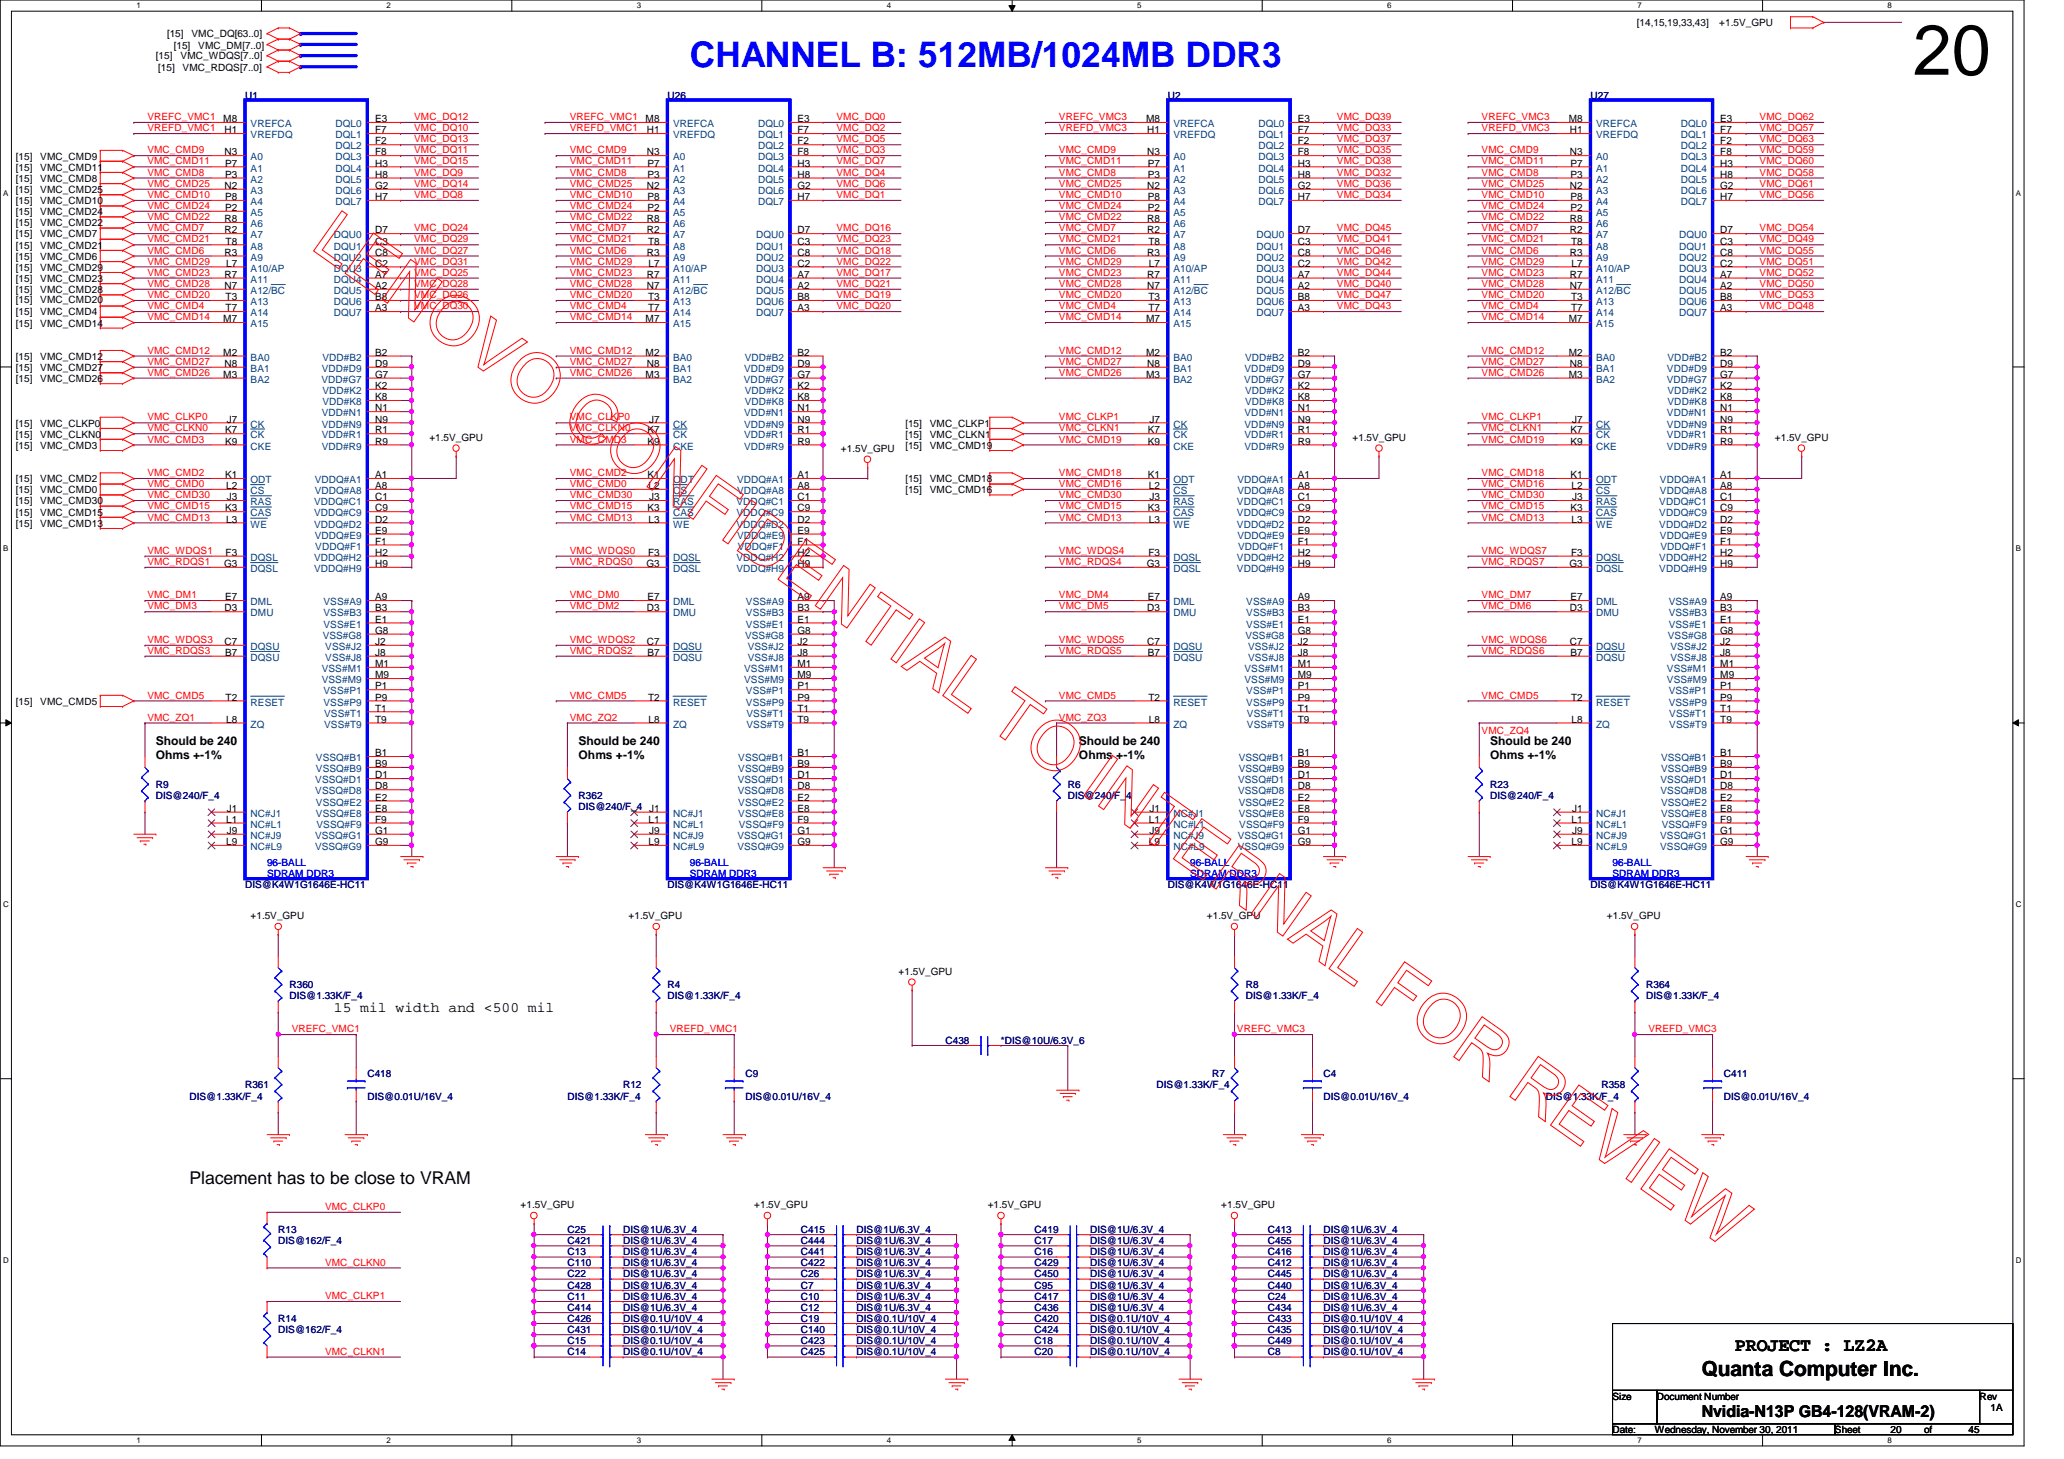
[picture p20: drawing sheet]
<svg xmlns="http://www.w3.org/2000/svg" width="297mm" height="210mm" viewBox="0 0 297 210" stroke-linecap="round" stroke-linejoin="round" font-family="sans-serif">
<defs><g id="words">
<text font-size="10.2" x="275.3" y="10.8">20</text>
<text font-size="5.1" fill="#00f" x="99.3" y="9.6">CHANNEL B: 512MB/1024MB DDR3</text>
<text font-size="3" x="244.9" y="198">Quanta Computer Inc.</text>
<text font-size="2.7" x="249.7" y="194.3">PROJECT : LZ2A</text>
<text font-size="2.5" x="27.3" y="170.3">Placement has to be close to VRAM</text>
<text font-size="2.4" x="244.9" y="203.8">Nvidia-N13P GB4-128(VRAM-2)</text>
<text font-size="2.1" x="48" y="145.6">15 mil width and &lt;500 mil</text>
<g font-size="1.7">
<text x="22.4" y="107.2">Should be 240</text>
<text x="83.3" y="107.2">Should be 240</text>
<text x="155.3" y="107.2">Should be 240</text>
<text x="214.5" y="107.2">Should be 240</text>
<text x="22.4" y="109.3">Ohms +-1%</text>
<text x="83.3" y="109.3">Ohms +-1%</text>
<text x="155.3" y="109.3">Ohms +-1%</text>
<text x="214.5" y="109.3">Ohms +-1%</text>
</g>
<g font-size="1.4">
<text x="24" y="5.4">[15]</text>
<text x="27.6" y="5.4">VMC_DQ[63..0]</text>
<text x="235.6" y="3.8">[14,15,19,33,43]</text>
<text x="247.4" y="3.8">+1.5V_GPU</text>
<text x="22.4" y="8.6">[15]</text>
<text x="22.8" y="10.2">[15]</text>
<text x="25" y="7">[15]</text>
<text x="26" y="8.6">VMC_WDQS[7..0]</text>
<text x="26.3" y="10.2">VMC_RDQS[7..0]</text>
<text x="28.5" y="7">VMC_DM[7..0]</text>
<text x="32.1" y="17.6">M8</text>
<text x="54" y="17.6">E3</text>
<text x="92.9" y="17.6">M8</text>
<text x="114.8" y="17.6">E3</text>
<text x="164.9" y="17.6">M8</text>
<text x="186.8" y="17.6">E3</text>
<text x="225.8" y="17.6">M8</text>
<text x="247.6" y="17.6">E3</text>
<text x="2.3" y="23">[15]</text>
<text x="5.8" y="23">VMC_CMD9</text>
<text x="32.3" y="22.4">N3</text>
<text x="32.3" y="19.2">H1</text>
<text x="32.4" y="24">P7</text>
<text x="54" y="19.2">F7</text>
<text x="54" y="20.8">F2</text>
<text x="54" y="22.4">F8</text>
<text x="54" y="24">H3</text>
<text x="93.1" y="22.4">N3</text>
<text x="93.1" y="19.2">H1</text>
<text x="93.2" y="24">P7</text>
<text x="114.8" y="19.2">F7</text>
<text x="114.8" y="20.8">F2</text>
<text x="114.8" y="22.4">F8</text>
<text x="114.8" y="24">H3</text>
<text x="165.1" y="22.4">N3</text>
<text x="165.1" y="19.2">H1</text>
<text x="165.2" y="24">P7</text>
<text x="186.8" y="19.2">F7</text>
<text x="186.8" y="20.8">F2</text>
<text x="186.8" y="22.4">F8</text>
<text x="186.8" y="24">H3</text>
<text x="225.9" y="22.4">N3</text>
<text x="225.9" y="19.2">H1</text>
<text x="226" y="24">P7</text>
<text x="247.6" y="19.2">F7</text>
<text x="247.6" y="20.8">F2</text>
<text x="247.6" y="22.4">F8</text>
<text x="247.6" y="24">H3</text>
<text x="2.3" y="24.6">[15]</text>
<text x="2.3" y="26.2">[15]</text>
<text x="2.3" y="27.8">[15]</text>
<text x="2.3" y="29.4">[15]</text>
<text x="5.8" y="24.6">VMC_CMD11</text>
<text x="5.8" y="26.2">VMC_CMD8</text>
<text x="5.8" y="27.8">VMC_CMD25</text>
<text x="5.8" y="29.4">VMC_CMD10</text>
<text x="32.3" y="27.2">N2</text>
<text x="32.4" y="25.6">P3</text>
<text x="32.4" y="28.8">P8</text>
<text x="54" y="25.6">H8</text>
<text x="54" y="27.2">G2</text>
<text x="54" y="28.8">H7</text>
<text x="93.1" y="27.2">N2</text>
<text x="93.2" y="25.6">P3</text>
<text x="93.2" y="28.8">P8</text>
<text x="114.8" y="25.6">H8</text>
<text x="114.8" y="27.2">G2</text>
<text x="114.8" y="28.8">H7</text>
<text x="165.1" y="27.2">N2</text>
<text x="165.2" y="25.6">P3</text>
<text x="165.2" y="28.8">P8</text>
<text x="186.8" y="25.6">H8</text>
<text x="186.8" y="27.2">G2</text>
<text x="186.8" y="28.8">H7</text>
<text x="225.9" y="27.2">N2</text>
<text x="226" y="25.6">P3</text>
<text x="226" y="28.8">P8</text>
<text x="247.6" y="25.6">H8</text>
<text x="247.6" y="27.2">G2</text>
<text x="247.6" y="28.8">H7</text>
<text x="2.3" y="31">[15]</text>
<text x="2.3" y="32.6">[15]</text>
<text x="2.3" y="34.2">[15]</text>
<text x="2.3" y="35.8">[15]</text>
<text x="5.8" y="31">VMC_CMD24</text>
<text x="5.8" y="32.6">VMC_CMD22</text>
<text x="5.8" y="34.2">VMC_CMD7</text>
<text x="5.8" y="35.8">VMC_CMD21</text>
<text x="32.3" y="32">R8</text>
<text x="32.3" y="33.6">R2</text>
<text x="32.4" y="30.4">P2</text>
<text x="32.5" y="35.2">T8</text>
<text x="54" y="35.2">C3</text>
<text x="54" y="33.6">D7</text>
<text x="93.1" y="32">R8</text>
<text x="93.1" y="33.6">R2</text>
<text x="93.2" y="30.4">P2</text>
<text x="93.3" y="35.2">T8</text>
<text x="114.8" y="35.2">C3</text>
<text x="114.8" y="33.6">D7</text>
<text x="165.1" y="32">R8</text>
<text x="165.1" y="33.6">R2</text>
<text x="165.2" y="30.4">P2</text>
<text x="165.3" y="35.2">T8</text>
<text x="186.8" y="35.2">C3</text>
<text x="186.8" y="33.6">D7</text>
<text x="225.9" y="32">R8</text>
<text x="225.9" y="33.6">R2</text>
<text x="226" y="30.4">P2</text>
<text x="226.1" y="35.2">T8</text>
<text x="247.6" y="35.2">C3</text>
<text x="247.6" y="33.6">D7</text>
<text x="2.3" y="39">[15]</text>
<text x="2.3" y="40.6">[15]</text>
<text x="2.3" y="37.4">[15]</text>
<text x="5.8" y="39">VMC_CMD29</text>
<text x="5.8" y="40.6">VMC_CMD23</text>
<text x="5.8" y="37.4">VMC_CMD6</text>
<text x="32.3" y="36.8">R3</text>
<text x="32.3" y="40">R7</text>
<text x="32.3" y="41.6">N7</text>
<text x="32.6" y="38.4">L7</text>
<text x="54" y="36.8">C8</text>
<text x="54" y="38.4">C2</text>
<text x="54" y="40">A7</text>
<text x="54" y="41.6">A2</text>
<text x="93.1" y="36.8">R3</text>
<text x="93.1" y="40">R7</text>
<text x="93.1" y="41.6">N7</text>
<text x="93.3" y="38.4">L7</text>
<text x="114.8" y="36.8">C8</text>
<text x="114.8" y="38.4">C2</text>
<text x="114.8" y="40">A7</text>
<text x="114.8" y="41.6">A2</text>
<text x="165.1" y="36.8">R3</text>
<text x="165.1" y="40">R7</text>
<text x="165.1" y="41.6">N7</text>
<text x="165.4" y="38.4">L7</text>
<text x="186.8" y="36.8">C8</text>
<text x="186.8" y="38.4">C2</text>
<text x="186.8" y="40">A7</text>
<text x="186.8" y="41.6">A2</text>
<text x="225.9" y="36.8">R3</text>
<text x="225.9" y="40">R7</text>
<text x="225.9" y="41.6">N7</text>
<text x="226.2" y="38.4">L7</text>
<text x="247.6" y="36.8">C8</text>
<text x="247.6" y="38.4">C2</text>
<text x="247.6" y="40">A7</text>
<text x="247.6" y="41.6">A2</text>
<text x="2.3" y="45.4">[15]</text>
<text x="2.3" y="47">[15]</text>
<text x="2.3" y="42.2">[15]</text>
<text x="2.3" y="43.6">[15]</text>
<text x="5.8" y="45.4">VMC_CMD4</text>
<text x="5.8" y="47">VMC_CMD14</text>
<text x="5.8" y="42.2">VMC_CMD28</text>
<text x="5.8" y="43.6">VMC_CMD20</text>
<text x="32.1" y="46.4">M7</text>
<text x="32.5" y="43.2">T3</text>
<text x="32.5" y="44.8">T7</text>
<text x="54" y="43.2">B8</text>
<text x="54" y="44.8">A3</text>
<text x="92.9" y="46.4">M7</text>
<text x="93.3" y="43.2">T3</text>
<text x="93.3" y="44.8">T7</text>
<text x="114.8" y="43.2">B8</text>
<text x="114.8" y="44.8">A3</text>
<text x="164.9" y="46.4">M7</text>
<text x="165.3" y="43.2">T3</text>
<text x="165.3" y="44.8">T7</text>
<text x="186.8" y="43.2">B8</text>
<text x="186.8" y="44.8">A3</text>
<text x="225.8" y="46.4">M7</text>
<text x="226.1" y="43.2">T3</text>
<text x="226.1" y="44.8">T7</text>
<text x="247.6" y="43.2">B8</text>
<text x="247.6" y="44.8">A3</text>
<text x="2.3" y="51.8">[15]</text>
<text x="2.3" y="53.4">[15]</text>
<text x="5.8" y="51.8">VMC_CMD12</text>
<text x="5.8" y="53.4">VMC_CMD27</text>
<text x="32.1" y="51.2">M2</text>
<text x="32.3" y="52.8">N8</text>
<text x="54" y="51.2">B2</text>
<text x="54" y="52.8">D9</text>
<text x="92.9" y="51.2">M2</text>
<text x="93.1" y="52.8">N8</text>
<text x="114.8" y="51.2">B2</text>
<text x="114.8" y="52.8">D9</text>
<text x="164.9" y="51.2">M2</text>
<text x="165.1" y="52.8">N8</text>
<text x="186.8" y="51.2">B2</text>
<text x="186.8" y="52.8">D9</text>
<text x="225.8" y="51.2">M2</text>
<text x="225.9" y="52.8">N8</text>
<text x="247.6" y="51.2">B2</text>
<text x="247.6" y="52.8">D9</text>
<text x="2.3" y="55">[15]</text>
<text x="5.8" y="55">VMC_CMD26</text>
<text x="32.1" y="54.4">M3</text>
<text x="54" y="54.4">G7</text>
<text x="54" y="56">K2</text>
<text x="54" y="57.6">K8</text>
<text x="54" y="59.2">N1</text>
<text x="92.9" y="54.4">M3</text>
<text x="114.8" y="54.4">G7</text>
<text x="114.8" y="56">K2</text>
<text x="114.8" y="57.6">K8</text>
<text x="114.8" y="59.2">N1</text>
<text x="164.9" y="54.4">M3</text>
<text x="186.8" y="54.4">G7</text>
<text x="186.8" y="56">K2</text>
<text x="186.8" y="57.6">K8</text>
<text x="186.8" y="59.2">N1</text>
<text x="225.8" y="54.4">M3</text>
<text x="247.6" y="54.4">G7</text>
<text x="247.6" y="56">K2</text>
<text x="247.6" y="57.6">K8</text>
<text x="247.6" y="59.2">N1</text>
<text x="2.3" y="61.4">[15]</text>
<text x="2.3" y="63">[15]</text>
<text x="2.3" y="64.6">[15]</text>
<text x="5.8" y="61.4">VMC_CLKP0</text>
<text x="5.8" y="63">VMC_CLKN0</text>
<text x="5.8" y="64.6">VMC_CMD3</text>
<text x="32.4" y="64">K9</text>
<text x="32.4" y="62.4">K7</text>
<text x="32.6" y="60.8">J7</text>
<text x="54" y="60.8">N9</text>
<text x="54" y="62.4">R1</text>
<text x="54" y="64">R9</text>
<text x="61.8" y="63.5">+1.5V_GPU</text>
<text x="93.2" y="64">K9</text>
<text x="93.2" y="62.4">K7</text>
<text x="93.4" y="60.8">J7</text>
<text x="114.8" y="60.8">N9</text>
<text x="114.8" y="62.4">R1</text>
<text x="114.8" y="64">R9</text>
<text x="121" y="65.1">+1.5V_GPU</text>
<text x="130.3" y="63">[15]</text>
<text x="130.3" y="61.4">[15]</text>
<text x="130.3" y="64.6">[15]</text>
<text x="133.8" y="63">VMC_CLKN1</text>
<text x="133.8" y="61.4">VMC_CLKP1</text>
<text x="133.8" y="64.6">VMC_CMD19</text>
<text x="165.2" y="64">K9</text>
<text x="165.2" y="62.4">K7</text>
<text x="165.4" y="60.8">J7</text>
<text x="186.8" y="60.8">N9</text>
<text x="186.8" y="62.4">R1</text>
<text x="186.8" y="64">R9</text>
<text x="194.6" y="63.5">+1.5V_GPU</text>
<text x="226" y="64">K9</text>
<text x="226" y="62.4">K7</text>
<text x="226.3" y="60.8">J7</text>
<text x="247.6" y="60.8">N9</text>
<text x="247.6" y="62.4">R1</text>
<text x="247.6" y="64">R9</text>
<text x="255.4" y="63.5">+1.5V_GPU</text>
<text x="2.3" y="71">[15]</text>
<text x="2.3" y="69.4">[15]</text>
<text x="5.8" y="71">VMC_CMD0</text>
<text x="5.8" y="69.4">VMC_CMD2</text>
<text x="32.4" y="68.8">K1</text>
<text x="32.6" y="70.4">L2</text>
<text x="32.6" y="72">J3</text>
<text x="54" y="68.8">A1</text>
<text x="54" y="70.4">A8</text>
<text x="54" y="72">C1</text>
<text x="93.2" y="68.8">K1</text>
<text x="93.3" y="70.4">L2</text>
<text x="93.4" y="72">J3</text>
<text x="114.8" y="68.8">A1</text>
<text x="114.8" y="70.4">A8</text>
<text x="114.8" y="72">C1</text>
<text x="130.3" y="69.4">[15]</text>
<text x="130.3" y="71">[15]</text>
<text x="133.8" y="69.4">VMC_CMD18</text>
<text x="133.8" y="71">VMC_CMD16</text>
<text x="165.2" y="68.8">K1</text>
<text x="165.4" y="70.4">L2</text>
<text x="165.4" y="72">J3</text>
<text x="186.8" y="68.8">A1</text>
<text x="186.8" y="70.4">A8</text>
<text x="186.8" y="72">C1</text>
<text x="226" y="68.8">K1</text>
<text x="226.2" y="70.4">L2</text>
<text x="226.3" y="72">J3</text>
<text x="247.6" y="68.8">A1</text>
<text x="247.6" y="70.4">A8</text>
<text x="247.6" y="72">C1</text>
<text x="2.3" y="72.6">[15]</text>
<text x="2.3" y="74.2">[15]</text>
<text x="2.3" y="75.8">[15]</text>
<text x="5.8" y="72.6">VMC_CMD30</text>
<text x="5.8" y="74.2">VMC_CMD15</text>
<text x="5.8" y="75.8">VMC_CMD13</text>
<text x="32.4" y="73.6">K3</text>
<text x="32.6" y="75.2">L3</text>
<text x="54" y="73.6">C9</text>
<text x="54" y="76.8">E9</text>
<text x="54" y="75.2">D2</text>
<text x="93.2" y="73.6">K3</text>
<text x="93.3" y="75.2">L3</text>
<text x="114.8" y="73.6">C9</text>
<text x="114.8" y="76.8">E9</text>
<text x="114.8" y="75.2">D2</text>
<text x="165.2" y="73.6">K3</text>
<text x="165.4" y="75.2">L3</text>
<text x="186.8" y="73.6">C9</text>
<text x="186.8" y="76.8">E9</text>
<text x="186.8" y="75.2">D2</text>
<text x="226" y="73.6">K3</text>
<text x="226.2" y="75.2">L3</text>
<text x="247.6" y="73.6">C9</text>
<text x="247.6" y="76.8">E9</text>
<text x="247.6" y="75.2">D2</text>
<text x="32.3" y="81.6">G3</text>
<text x="32.5" y="80">F3</text>
<text x="54" y="78.4">F1</text>
<text x="54" y="80">H2</text>
<text x="54" y="81.6">H9</text>
<text x="93" y="81.6">G3</text>
<text x="93.3" y="80">F3</text>
<text x="114.8" y="78.4">F1</text>
<text x="114.8" y="80">H2</text>
<text x="114.8" y="81.6">H9</text>
<text x="165.1" y="81.6">G3</text>
<text x="165.3" y="80">F3</text>
<text x="186.8" y="78.4">F1</text>
<text x="186.8" y="80">H2</text>
<text x="186.8" y="81.6">H9</text>
<text x="225.9" y="81.6">G3</text>
<text x="226.1" y="80">F3</text>
<text x="247.6" y="78.4">F1</text>
<text x="247.6" y="80">H2</text>
<text x="247.6" y="81.6">H9</text>
<text x="32.3" y="88">D3</text>
<text x="32.4" y="86.4">E7</text>
<text x="54" y="86.4">A9</text>
<text x="54" y="89.6">E1</text>
<text x="54" y="88">B3</text>
<text x="93.1" y="88">D3</text>
<text x="93.2" y="86.4">E7</text>
<text x="114.8" y="86.4">A9</text>
<text x="114.8" y="89.6">E1</text>
<text x="114.8" y="88">B3</text>
<text x="165.1" y="88">D3</text>
<text x="165.2" y="86.4">E7</text>
<text x="186.8" y="86.4">A9</text>
<text x="186.8" y="89.6">E1</text>
<text x="186.8" y="88">B3</text>
<text x="225.9" y="88">D3</text>
<text x="226" y="86.4">E7</text>
<text x="247.6" y="86.4">A9</text>
<text x="247.6" y="89.6">E1</text>
<text x="247.6" y="88">B3</text>
<text x="32.3" y="92.8">C7</text>
<text x="32.4" y="94.4">B7</text>
<text x="54" y="91.2">G8</text>
<text x="54" y="92.8">J2</text>
<text x="54" y="94.4">J8</text>
<text x="54" y="96">M1</text>
<text x="93.1" y="92.8">C7</text>
<text x="93.2" y="94.4">B7</text>
<text x="114.8" y="91.2">G8</text>
<text x="114.8" y="92.8">J2</text>
<text x="114.8" y="94.4">J8</text>
<text x="114.8" y="96">M1</text>
<text x="165.1" y="92.8">C7</text>
<text x="165.2" y="94.4">B7</text>
<text x="186.8" y="91.2">G8</text>
<text x="186.8" y="92.8">J2</text>
<text x="186.8" y="94.4">J8</text>
<text x="186.8" y="96">M1</text>
<text x="225.9" y="92.8">C7</text>
<text x="226" y="94.4">B7</text>
<text x="247.6" y="91.2">G8</text>
<text x="247.6" y="92.8">J2</text>
<text x="247.6" y="94.4">J8</text>
<text x="247.6" y="96">M1</text>
<text x="2.3" y="101.4">[15]</text>
<text x="5.8" y="101.4">VMC_CMD5</text>
<text x="32.5" y="100.8">T2</text>
<text x="54" y="97.6">M9</text>
<text x="54" y="99.2">P1</text>
<text x="54" y="100.8">P9</text>
<text x="93.3" y="100.8">T2</text>
<text x="114.8" y="97.6">M9</text>
<text x="114.8" y="99.2">P1</text>
<text x="114.8" y="100.8">P9</text>
<text x="165.3" y="100.8">T2</text>
<text x="186.8" y="97.6">M9</text>
<text x="186.8" y="99.2">P1</text>
<text x="186.8" y="100.8">P9</text>
<text x="226.1" y="100.8">T2</text>
<text x="247.6" y="97.6">M9</text>
<text x="247.6" y="99.2">P1</text>
<text x="247.6" y="100.8">P9</text>
<text x="32.6" y="104">L8</text>
<text x="54" y="102.4">T1</text>
<text x="54" y="104">T9</text>
<text x="93.3" y="104">L8</text>
<text x="114.8" y="102.4">T1</text>
<text x="114.8" y="104">T9</text>
<text x="165.4" y="104">L8</text>
<text x="186.8" y="102.4">T1</text>
<text x="186.8" y="104">T9</text>
<text x="226.2" y="104">L8</text>
<text x="247.6" y="102.4">T1</text>
<text x="247.6" y="104">T9</text>
<text x="54" y="112">D1</text>
<text x="54" y="108.8">B1</text>
<text x="54" y="110.4">B9</text>
<text x="54" y="113.6">D8</text>
<text x="114.8" y="112">D1</text>
<text x="114.8" y="108.8">B1</text>
<text x="114.8" y="110.4">B9</text>
<text x="114.8" y="113.6">D8</text>
<text x="186.8" y="112">D1</text>
<text x="186.8" y="108.8">B1</text>
<text x="186.8" y="110.4">B9</text>
<text x="186.8" y="113.6">D8</text>
<text x="247.6" y="112">D1</text>
<text x="247.6" y="108.8">B1</text>
<text x="247.6" y="110.4">B9</text>
<text x="247.6" y="113.6">D8</text>
<text x="32.6" y="118.4">L1</text>
<text x="32.6" y="116.8">J1</text>
<text x="32.6" y="120">J9</text>
<text x="54" y="115.2">E2</text>
<text x="54" y="116.8">E8</text>
<text x="54" y="118.4">F9</text>
<text x="54" y="120">G1</text>
<text x="93.3" y="118.4">L1</text>
<text x="93.4" y="120">J9</text>
<text x="114.8" y="115.2">E2</text>
<text x="114.8" y="116.8">E8</text>
<text x="114.8" y="118.4">F9</text>
<text x="114.8" y="120">G1</text>
<text x="165.4" y="118.4">L1</text>
<text x="165.4" y="116.8">J1</text>
<text x="165.4" y="120">J9</text>
<text x="186.8" y="115.2">E2</text>
<text x="186.8" y="116.8">E8</text>
<text x="186.8" y="118.4">F9</text>
<text x="186.8" y="120">G1</text>
<text x="226.2" y="118.4">L1</text>
<text x="226.3" y="116.8">J1</text>
<text x="226.3" y="120">J9</text>
<text x="247.6" y="115.2">E2</text>
<text x="247.6" y="116.8">E8</text>
<text x="247.6" y="118.4">F9</text>
<text x="247.6" y="120">G1</text>
<text x="32.6" y="121.6">L9</text>
<text x="54" y="121.6">G9</text>
<text x="93.3" y="121.6">L9</text>
<text x="114.8" y="121.6">G9</text>
<text x="165.4" y="121.6">L9</text>
<text x="186.8" y="121.6">G9</text>
<text x="226.2" y="121.6">L9</text>
<text x="247.6" y="121.6">G9</text>
<text x="36.1" y="132.2">+1.5V_GPU</text>
<text x="90.5" y="132.2">+1.5V_GPU</text>
<text x="173.7" y="132.2">+1.5V_GPU</text>
<text x="231.3" y="132.2">+1.5V_GPU</text>
<text x="129.3" y="140.3">+1.5V_GPU</text>
<text x="74.9" y="173.9">+1.5V_GPU</text>
<text x="108.5" y="173.9">+1.5V_GPU</text>
<text x="142.2" y="173.9">+1.5V_GPU</text>
<text x="175.8" y="173.9">+1.5V_GPU</text>
<text x="232.1" y="201.4">Size</text>
<text x="238.5" y="201.4">Document Number</text>
<text x="284.9" y="201.4">Rev</text>
<text x="286.5" y="203">1A</text>
<text x="232.1" y="206.2">Date:</text>
<text x="238.2" y="206.2">Wednesday, November 30, 2011</text>
<text x="264.1" y="206.2">Sheet</text>
<text x="272.1" y="206.2">20</text>
<text x="276.9" y="206.2">of</text>
<text x="283.3" y="206.2">45</text>
</g>
<g font-size="1.4" fill="#f00">
<text x="21.2" y="17.3">VREFC_VMC1</text>
<text x="59.6" y="17.3">VMC_DQ12</text>
<text x="82" y="17.3">VREFC_VMC1</text>
<text x="120.4" y="17.3">VMC_DQ0</text>
<text x="152.4" y="17.3">VREFC_VMC3</text>
<text x="192.4" y="17.3">VMC_DQ39</text>
<text x="213.2" y="17.3">VREFC_VMC3</text>
<text x="253.2" y="17.3">VMC_DQ62</text>
<text x="21.2" y="18.9">VREFD_VMC1</text>
<text x="21.2" y="23.7">VMC_CMD11</text>
<text x="21.2" y="22.1">VMC_CMD9</text>
<text x="59.6" y="20.5">VMC_DQ13</text>
<text x="59.6" y="23.7">VMC_DQ15</text>
<text x="59.6" y="18.9">VMC_DQ10</text>
<text x="59.6" y="22.1">VMC_DQ11</text>
<text x="82" y="18.9">VREFD_VMC1</text>
<text x="82" y="23.7">VMC_CMD11</text>
<text x="82" y="22.1">VMC_CMD9</text>
<text x="120.4" y="23.7">VMC_DQ7</text>
<text x="120.4" y="20.5">VMC_DQ5</text>
<text x="120.4" y="22.1">VMC_DQ3</text>
<text x="120.4" y="18.9">VMC_DQ2</text>
<text x="152.4" y="18.9">VREFD_VMC3</text>
<text x="152.4" y="23.7">VMC_CMD11</text>
<text x="152.4" y="22.1">VMC_CMD9</text>
<text x="192.4" y="20.5">VMC_DQ37</text>
<text x="192.4" y="18.9">VMC_DQ33</text>
<text x="192.4" y="23.7">VMC_DQ38</text>
<text x="192.4" y="22.1">VMC_DQ35</text>
<text x="213.2" y="18.9">VREFD_VMC3</text>
<text x="213.2" y="23.7">VMC_CMD11</text>
<text x="213.2" y="22.1">VMC_CMD9</text>
<text x="253.2" y="18.9">VMC_DQ57</text>
<text x="253.2" y="20.5">VMC_DQ63</text>
<text x="253.2" y="23.7">VMC_DQ60</text>
<text x="253.2" y="22.1">VMC_DQ59</text>
<text x="21.2" y="25.3">VMC_CMD8</text>
<text x="21.2" y="26.9">VMC_CMD25</text>
<text x="21.2" y="28.5">VMC_CMD10</text>
<text x="59.6" y="28.5">VMC_DQ8</text>
<text x="59.6" y="26.9">VMC_DQ14</text>
<text x="59.6" y="25.3">VMC_DQ9</text>
<text x="82" y="25.3">VMC_CMD8</text>
<text x="82" y="26.9">VMC_CMD25</text>
<text x="82" y="28.5">VMC_CMD10</text>
<text x="120.4" y="28.5">VMC_DQ1</text>
<text x="120.4" y="26.9">VMC_DQ6</text>
<text x="120.4" y="25.3">VMC_DQ4</text>
<text x="152.4" y="25.3">VMC_CMD8</text>
<text x="152.4" y="26.9">VMC_CMD25</text>
<text x="152.4" y="28.5">VMC_CMD10</text>
<text x="192.4" y="26.9">VMC_DQ36</text>
<text x="192.4" y="28.5">VMC_DQ34</text>
<text x="192.4" y="25.3">VMC_DQ32</text>
<text x="213.2" y="25.3">VMC_CMD8</text>
<text x="213.2" y="26.9">VMC_CMD25</text>
<text x="213.2" y="28.5">VMC_CMD10</text>
<text x="253.2" y="28.5">VMC_DQ56</text>
<text x="253.2" y="26.9">VMC_DQ61</text>
<text x="253.2" y="25.3">VMC_DQ58</text>
<text x="21.2" y="30.1">VMC_CMD24</text>
<text x="21.2" y="31.7">VMC_CMD22</text>
<text x="21.2" y="33.3">VMC_CMD7</text>
<text x="21.2" y="34.9">VMC_CMD21</text>
<text x="59.6" y="33.3">VMC_DQ24</text>
<text x="59.6" y="34.9">VMC_DQ29</text>
<text x="82" y="30.1">VMC_CMD24</text>
<text x="82" y="31.7">VMC_CMD22</text>
<text x="82" y="33.3">VMC_CMD7</text>
<text x="82" y="34.9">VMC_CMD21</text>
<text x="120.4" y="34.9">VMC_DQ23</text>
<text x="120.4" y="33.3">VMC_DQ16</text>
<text x="152.4" y="30.1">VMC_CMD24</text>
<text x="152.4" y="31.7">VMC_CMD22</text>
<text x="152.4" y="33.3">VMC_CMD7</text>
<text x="152.4" y="34.9">VMC_CMD21</text>
<text x="192.4" y="33.3">VMC_DQ45</text>
<text x="192.4" y="34.9">VMC_DQ41</text>
<text x="213.2" y="30.1">VMC_CMD24</text>
<text x="213.2" y="31.7">VMC_CMD22</text>
<text x="213.2" y="33.3">VMC_CMD7</text>
<text x="213.2" y="34.9">VMC_CMD21</text>
<text x="253.2" y="34.9">VMC_DQ49</text>
<text x="253.2" y="33.3">VMC_DQ54</text>
<text x="21.2" y="38.1">VMC_CMD29</text>
<text x="21.2" y="39.7">VMC_CMD23</text>
<text x="21.2" y="41.3">VMC_CMD28</text>
<text x="21.2" y="36.5">VMC_CMD6</text>
<text x="59.6" y="36.5">VMC_DQ27</text>
<text x="59.6" y="38.1">VMC_DQ31</text>
<text x="59.6" y="41.3">VMC_DQ28</text>
<text x="59.6" y="39.7">VMC_DQ25</text>
<text x="82" y="38.1">VMC_CMD29</text>
<text x="82" y="39.7">VMC_CMD23</text>
<text x="82" y="41.3">VMC_CMD28</text>
<text x="82" y="36.5">VMC_CMD6</text>
<text x="120.4" y="36.5">VMC_DQ18</text>
<text x="120.4" y="41.3">VMC_DQ21</text>
<text x="120.4" y="38.1">VMC_DQ22</text>
<text x="120.4" y="39.7">VMC_DQ17</text>
<text x="152.4" y="38.1">VMC_CMD29</text>
<text x="152.4" y="39.7">VMC_CMD23</text>
<text x="152.4" y="41.3">VMC_CMD28</text>
<text x="152.4" y="36.5">VMC_CMD6</text>
<text x="192.4" y="36.5">VMC_DQ46</text>
<text x="192.4" y="38.1">VMC_DQ42</text>
<text x="192.4" y="41.3">VMC_DQ40</text>
<text x="192.4" y="39.7">VMC_DQ44</text>
<text x="213.2" y="38.1">VMC_CMD29</text>
<text x="213.2" y="39.7">VMC_CMD23</text>
<text x="213.2" y="41.3">VMC_CMD28</text>
<text x="213.2" y="36.5">VMC_CMD6</text>
<text x="253.2" y="38.1">VMC_DQ51</text>
<text x="253.2" y="41.3">VMC_DQ50</text>
<text x="253.2" y="39.7">VMC_DQ52</text>
<text x="253.2" y="36.5">VMC_DQ55</text>
<text x="21.2" y="44.5">VMC_CMD4</text>
<text x="21.2" y="46.1">VMC_CMD14</text>
<text x="21.2" y="42.9">VMC_CMD20</text>
<text x="59.6" y="42.9">VMC_DQ26</text>
<text x="59.6" y="44.5">VMC_DQ30</text>
<text x="82" y="44.5">VMC_CMD4</text>
<text x="82" y="46.1">VMC_CMD14</text>
<text x="82" y="42.9">VMC_CMD20</text>
<text x="120.4" y="44.5">VMC_DQ20</text>
<text x="120.4" y="42.9">VMC_DQ19</text>
<text x="152.4" y="44.5">VMC_CMD4</text>
<text x="152.4" y="46.1">VMC_CMD14</text>
<text x="152.4" y="42.9">VMC_CMD20</text>
<text x="192.4" y="42.9">VMC_DQ47</text>
<text x="192.4" y="44.5">VMC_DQ43</text>
<text x="213.2" y="44.5">VMC_CMD4</text>
<text x="213.2" y="46.1">VMC_CMD14</text>
<text x="213.2" y="42.9">VMC_CMD20</text>
<text x="253.2" y="44.5">VMC_DQ48</text>
<text x="253.2" y="42.9">VMC_DQ53</text>
<text x="21.2" y="52.5">VMC_CMD27</text>
<text x="21.2" y="50.9">VMC_CMD12</text>
<text x="82" y="52.5">VMC_CMD27</text>
<text x="82" y="50.9">VMC_CMD12</text>
<text x="152.4" y="52.5">VMC_CMD27</text>
<text x="152.4" y="50.9">VMC_CMD12</text>
<text x="213.2" y="52.5">VMC_CMD27</text>
<text x="213.2" y="50.9">VMC_CMD12</text>
<text x="21.2" y="54.1">VMC_CMD26</text>
<text x="82" y="54.1">VMC_CMD26</text>
<text x="152.4" y="54.1">VMC_CMD26</text>
<text x="213.2" y="54.1">VMC_CMD26</text>
<text x="21.2" y="60.5">VMC_CLKP0</text>
<text x="21.2" y="62.1">VMC_CLKN0</text>
<text x="21.2" y="63.7">VMC_CMD3</text>
<text x="82" y="60.5">VMC_CLKP0</text>
<text x="82" y="62.1">VMC_CLKN0</text>
<text x="82" y="63.7">VMC_CMD3</text>
<text x="152.4" y="62.1">VMC_CLKN1</text>
<text x="152.4" y="60.5">VMC_CLKP1</text>
<text x="152.4" y="63.7">VMC_CMD19</text>
<text x="213.2" y="62.1">VMC_CLKN1</text>
<text x="213.2" y="60.5">VMC_CLKP1</text>
<text x="213.2" y="63.7">VMC_CMD19</text>
<text x="21.2" y="71.7">VMC_CMD30</text>
<text x="21.2" y="70.1">VMC_CMD0</text>
<text x="21.2" y="68.5">VMC_CMD2</text>
<text x="82" y="71.7">VMC_CMD30</text>
<text x="82" y="68.5">VMC_CMD2</text>
<text x="82" y="70.1">VMC_CMD0</text>
<text x="152.4" y="68.5">VMC_CMD18</text>
<text x="152.4" y="70.1">VMC_CMD16</text>
<text x="152.4" y="71.7">VMC_CMD30</text>
<text x="213.2" y="70.1">VMC_CMD16</text>
<text x="213.2" y="68.5">VMC_CMD18</text>
<text x="213.2" y="71.7">VMC_CMD30</text>
<text x="21.2" y="73.3">VMC_CMD15</text>
<text x="21.2" y="74.9">VMC_CMD13</text>
<text x="82" y="74.9">VMC_CMD13</text>
<text x="82" y="73.3">VMC_CMD15</text>
<text x="152.4" y="74.9">VMC_CMD13</text>
<text x="152.4" y="73.3">VMC_CMD15</text>
<text x="213.2" y="74.9">VMC_CMD13</text>
<text x="213.2" y="73.3">VMC_CMD15</text>
<text x="21.2" y="79.7">VMC_WDQS1</text>
<text x="21.2" y="81.3">VMC_RDQS1</text>
<text x="82" y="79.7">VMC_WDQS0</text>
<text x="82" y="81.3">VMC_RDQS0</text>
<text x="152.4" y="81.3">VMC_RDQS4</text>
<text x="152.4" y="79.7">VMC_WDQS4</text>
<text x="213.2" y="81.3">VMC_RDQS7</text>
<text x="213.2" y="79.7">VMC_WDQS7</text>
<text x="21.2" y="87.7">VMC_DM3</text>
<text x="21.2" y="86.1">VMC_DM1</text>
<text x="82" y="87.7">VMC_DM2</text>
<text x="82" y="86.1">VMC_DM0</text>
<text x="152.4" y="87.7">VMC_DM5</text>
<text x="152.4" y="86.1">VMC_DM4</text>
<text x="213.2" y="87.7">VMC_DM6</text>
<text x="213.2" y="86.1">VMC_DM7</text>
<text x="21.2" y="94.1">VMC_RDQS3</text>
<text x="21.2" y="92.5">VMC_WDQS3</text>
<text x="82" y="94.1">VMC_RDQS2</text>
<text x="82" y="92.5">VMC_WDQS2</text>
<text x="152.4" y="94.1">VMC_RDQS5</text>
<text x="152.4" y="92.5">VMC_WDQS5</text>
<text x="213.2" y="94.1">VMC_RDQS6</text>
<text x="213.2" y="92.5">VMC_WDQS6</text>
<text x="21.2" y="100.5">VMC_CMD5</text>
<text x="82" y="100.5">VMC_CMD5</text>
<text x="152.4" y="100.5">VMC_CMD5</text>
<text x="213.2" y="100.5">VMC_CMD5</text>
<text x="21.2" y="103.7">VMC_ZQ1</text>
<text x="82" y="103.7">VMC_ZQ2</text>
<text x="152.4" y="103.7">VMC_ZQ3</text>
<text x="213.2" y="105.6">VMC_ZQ4</text>
<text x="42" y="148.5">VREFC_VMC1</text>
<text x="96.4" y="148.5">VREFD_VMC1</text>
<text x="178" y="148.5">VREFC_VMC3</text>
<text x="237.2" y="148.5">VREFD_VMC3</text>
<text x="46.8" y="174.1">VMC_CLKP0</text>
<text x="46.8" y="182.1">VMC_CLKN0</text>
<text x="46.8" y="186.9">VMC_CLKP1</text>
<text x="46.8" y="194.9">VMC_CLKN1</text>
</g>
<g font-size="1.4" fill="#000080">
<text x="35.3" y="14.2">U1</text>
<text x="96.1" y="14.2">U26</text>
<text x="168.1" y="14.2">U2</text>
<text x="228.9" y="14.2">U27</text>
<text x="22.4" y="113.4">R9</text>
<text x="153.7" y="113.4">R6</text>
<text x="214.5" y="113.4">R23</text>
<text x="22.4" y="115">DIS@240/F_4</text>
<text x="83.3" y="115">R362</text>
<text x="83.3" y="116.6">DIS@240/F_4 J1</text>
<text x="153.7" y="115">DIS@240/F_4</text>
<text x="214.5" y="115">DIS@240/F_4</text>
<text x="35.3" y="127.8">DIS@K4W1G1646E-HC11</text>
<text x="96.1" y="127.8">DIS@K4W1G1646E-HC11</text>
<text x="168.1" y="127.8">DIS@K4W1G1646E-HC11</text>
<text x="228.9" y="127.8">DIS@K4W1G1646E-HC11</text>
<text x="41.7" y="142.2">R360</text>
<text x="41.7" y="143.8">DIS@1.33K/F_4</text>
<text x="96.1" y="142.2">R4</text>
<text x="96.1" y="143.8">DIS@1.33K/F_4</text>
<text x="179.3" y="142.2">R8</text>
<text x="179.3" y="143.8">DIS@1.33K/F_4</text>
<text x="236.9" y="142.2">R364</text>
<text x="236.9" y="143.8">DIS@1.33K/F_4</text>
<text x="52.9" y="155">C418</text>
<text x="107.3" y="155">C9</text>
<text x="136.1" y="150.2">C438</text>
<text x="144.1" y="150.2">*DIS@10U/6.3V_6</text>
<text x="174.5" y="155">R7</text>
<text x="190.5" y="155">C4</text>
<text x="248.1" y="155">C411</text>
<text x="27.3" y="158.2">DIS@1.33K/F_4</text>
<text x="35.3" y="156.6">R361</text>
<text x="52.9" y="158.2">DIS@0.01U/16V_4</text>
<text x="81.7" y="158.2">DIS@1.33K/F_4</text>
<text x="89.7" y="156.6">R12</text>
<text x="107.3" y="158.2">DIS@0.01U/16V_4</text>
<text x="166.5" y="156.6">DIS@1.33K/F_4</text>
<text x="190.5" y="158.2">DIS@0.01U/16V_4</text>
<text x="222.5" y="158.2">DIS@1.33K/F_4</text>
<text x="230.5" y="156.6">R358</text>
<text x="248.1" y="158.2">DIS@0.01U/16V_4</text>
<text x="40" y="177.4">R13</text>
<text x="40" y="179">DIS@162/F_4</text>
<text x="81.7" y="179">C421</text>
<text x="81.7" y="177.4">C25</text>
<text x="89.7" y="177.4">DIS@1U/6.3V_4</text>
<text x="89.7" y="179">DIS@1U/6.3V_4</text>
<text x="115.3" y="179">C444</text>
<text x="115.3" y="177.4">C415</text>
<text x="123.3" y="179">DIS@1U/6.3V_4</text>
<text x="123.3" y="177.4">DIS@1U/6.3V_4</text>
<text x="148.9" y="179">C17</text>
<text x="148.9" y="177.4">C419</text>
<text x="156.9" y="179">DIS@1U/6.3V_4</text>
<text x="156.9" y="177.4">DIS@1U/6.3V_4</text>
<text x="182.5" y="179">C455</text>
<text x="182.5" y="177.4">C413</text>
<text x="190.5" y="179">DIS@1U/6.3V_4</text>
<text x="190.5" y="177.4">DIS@1U/6.3V_4</text>
<text x="81.7" y="180.6">C13</text>
<text x="81.7" y="182.2">C110</text>
<text x="81.7" y="183.8">C22</text>
<text x="81.7" y="185.4">C428</text>
<text x="89.7" y="180.6">DIS@1U/6.3V_4</text>
<text x="89.7" y="183.8">DIS@1U/6.3V_4</text>
<text x="89.7" y="182.2">DIS@1U/6.3V_4</text>
<text x="89.7" y="185.4">DIS@1U/6.3V_4</text>
<text x="115.3" y="183.8">C26</text>
<text x="115.3" y="185.4">C7</text>
<text x="115.3" y="180.6">C441</text>
<text x="115.3" y="182.2">C422</text>
<text x="123.3" y="183.8">DIS@1U/6.3V_4</text>
<text x="123.3" y="185.4">DIS@1U/6.3V_4</text>
<text x="123.3" y="180.6">DIS@1U/6.3V_4</text>
<text x="123.3" y="182.2">DIS@1U/6.3V_4</text>
<text x="148.9" y="182.2">C429</text>
<text x="148.9" y="185.4">C95</text>
<text x="148.9" y="183.8">C450</text>
<text x="148.9" y="180.6">C16</text>
<text x="156.9" y="185.4">DIS@1U/6.3V_4</text>
<text x="156.9" y="180.6">DIS@1U/6.3V_4</text>
<text x="156.9" y="182.2">DIS@1U/6.3V_4</text>
<text x="156.9" y="183.8">DIS@1U/6.3V_4</text>
<text x="182.5" y="180.6">C416</text>
<text x="182.5" y="182.2">C412</text>
<text x="182.5" y="183.8">C445</text>
<text x="182.5" y="185.4">C440</text>
<text x="190.5" y="180.6">DIS@1U/6.3V_4</text>
<text x="190.5" y="182.2">DIS@1U/6.3V_4</text>
<text x="190.5" y="183.8">DIS@1U/6.3V_4</text>
<text x="190.5" y="185.4">DIS@1U/6.3V_4</text>
<text x="40" y="190.2">R14</text>
<text x="40" y="191.8">DIS@162/F_4</text>
<text x="81.7" y="187">C11</text>
<text x="81.7" y="191.8">C431</text>
<text x="81.7" y="190.2">C426</text>
<text x="81.7" y="188.6">C414</text>
<text x="89.7" y="187">DIS@1U/6.3V_4</text>
<text x="89.7" y="191.8">DIS@0.1U/10V_4</text>
<text x="89.7" y="190.2">DIS@0.1U/10V_4</text>
<text x="89.7" y="188.6">DIS@1U/6.3V_4</text>
<text x="115.3" y="191.8">C140</text>
<text x="115.3" y="190.2">C19</text>
<text x="115.3" y="187">C10</text>
<text x="115.3" y="188.6">C12</text>
<text x="123.3" y="190.2">DIS@0.1U/10V_4</text>
<text x="123.3" y="187">DIS@1U/6.3V_4</text>
<text x="123.3" y="188.6">DIS@1U/6.3V_4</text>
<text x="123.3" y="191.8">DIS@0.1U/10V_4</text>
<text x="148.9" y="188.6">C436</text>
<text x="148.9" y="190.2">C420</text>
<text x="148.9" y="187">C417</text>
<text x="148.9" y="191.8">C424</text>
<text x="156.9" y="188.6">DIS@1U/6.3V_4</text>
<text x="156.9" y="190.2">DIS@0.1U/10V_4</text>
<text x="156.9" y="187">DIS@1U/6.3V_4</text>
<text x="156.9" y="191.8">DIS@0.1U/10V_4</text>
<text x="182.5" y="188.6">C434</text>
<text x="182.5" y="187">C24</text>
<text x="182.5" y="190.2">C433</text>
<text x="182.5" y="191.8">C435</text>
<text x="190.5" y="188.6">DIS@1U/6.3V_4</text>
<text x="190.5" y="187">DIS@1U/6.3V_4</text>
<text x="190.5" y="190.2">DIS@0.1U/10V_4</text>
<text x="190.5" y="191.8">DIS@0.1U/10V_4</text>
<text x="81.7" y="193.4">C15</text>
<text x="81.7" y="195">C14</text>
<text x="89.7" y="193.4">DIS@0.1U/10V_4</text>
<text x="89.7" y="195">DIS@0.1U/10V_4</text>
<text x="115.3" y="193.4">C423</text>
<text x="115.3" y="195">C425</text>
<text x="123.3" y="193.4">DIS@0.1U/10V_4</text>
<text x="123.3" y="195">DIS@0.1U/10V_4</text>
<text x="148.9" y="195">C20</text>
<text x="148.9" y="193.4">C18</text>
<text x="156.9" y="195">DIS@0.1U/10V_4</text>
<text x="156.9" y="193.4">DIS@0.1U/10V_4</text>
<text x="182.5" y="195">C8</text>
<text x="182.5" y="193.4">C449</text>
<text x="190.5" y="195">DIS@0.1U/10V_4</text>
<text x="190.5" y="193.4">DIS@0.1U/10V_4</text>
</g>
<g font-size="1.4" fill="#004080">
<text x="36.1" y="18.3">VREFCA</text>
<text x="36.1" y="23.1">A0</text>
<text x="36.1" y="19.9">VREFDQ</text>
<text x="48.3" y="18.3">DQL0</text>
<text x="48.3" y="19.9">DQL1</text>
<text x="48.3" y="21.5">DQL2</text>
<text x="48.3" y="23.1">DQL3</text>
<text x="96.9" y="18.3">VREFCA</text>
<text x="96.9" y="23.1">A0</text>
<text x="96.9" y="19.9">VREFDQ</text>
<text x="109.1" y="18.3">DQL0</text>
<text x="109.1" y="19.9">DQL1</text>
<text x="109.1" y="21.5">DQL2</text>
<text x="109.1" y="23.1">DQL3</text>
<text x="168.9" y="18.3">VREFCA</text>
<text x="168.9" y="23.1">A0</text>
<text x="168.9" y="19.9">VREFDQ</text>
<text x="181.1" y="18.3">DQL0</text>
<text x="181.1" y="19.9">DQL1</text>
<text x="181.1" y="21.5">DQL2</text>
<text x="181.1" y="23.1">DQL3</text>
<text x="229.7" y="18.3">VREFCA</text>
<text x="229.7" y="23.1">A0</text>
<text x="229.7" y="19.9">VREFDQ</text>
<text x="241.9" y="18.3">DQL0</text>
<text x="241.9" y="19.9">DQL1</text>
<text x="241.9" y="21.5">DQL2</text>
<text x="241.9" y="23.1">DQL3</text>
<text x="36.1" y="26.3">A2</text>
<text x="36.1" y="27.9">A3</text>
<text x="36.1" y="29.5">A4</text>
<text x="36.1" y="24.7">A1</text>
<text x="48.3" y="24.7">DQL4</text>
<text x="48.3" y="26.3">DQL5</text>
<text x="48.3" y="27.9">DQL6</text>
<text x="48.3" y="29.5">DQL7</text>
<text x="96.9" y="26.3">A2</text>
<text x="96.9" y="27.9">A3</text>
<text x="96.9" y="29.5">A4</text>
<text x="96.9" y="24.7">A1</text>
<text x="109.1" y="24.7">DQL4</text>
<text x="109.1" y="26.3">DQL5</text>
<text x="109.1" y="27.9">DQL6</text>
<text x="109.1" y="29.5">DQL7</text>
<text x="168.9" y="26.3">A2</text>
<text x="168.9" y="27.9">A3</text>
<text x="168.9" y="29.5">A4</text>
<text x="168.9" y="24.7">A1</text>
<text x="181.1" y="24.7">DQL4</text>
<text x="181.1" y="26.3">DQL5</text>
<text x="181.1" y="27.9">DQL6</text>
<text x="181.1" y="29.5">DQL7</text>
<text x="229.7" y="26.3">A2</text>
<text x="229.7" y="27.9">A3</text>
<text x="229.7" y="29.5">A4</text>
<text x="229.7" y="24.7">A1</text>
<text x="241.9" y="24.7">DQL4</text>
<text x="241.9" y="26.3">DQL5</text>
<text x="241.9" y="27.9">DQL6</text>
<text x="241.9" y="29.5">DQL7</text>
<text x="36.1" y="31.1">A5</text>
<text x="36.1" y="32.7">A6</text>
<text x="36.1" y="34.3">A7</text>
<text x="36.1" y="35.9">A8</text>
<text x="48" y="35.9">DQU1</text>
<text x="48" y="34.3">DQU0</text>
<text x="96.9" y="31.1">A5</text>
<text x="96.9" y="32.7">A6</text>
<text x="96.9" y="34.3">A7</text>
<text x="96.9" y="35.9">A8</text>
<text x="108.8" y="35.9">DQU1</text>
<text x="108.8" y="34.3">DQU0</text>
<text x="168.9" y="31.1">A5</text>
<text x="168.9" y="32.7">A6</text>
<text x="168.9" y="34.3">A7</text>
<text x="168.9" y="35.9">A8</text>
<text x="180.8" y="35.9">DQU1</text>
<text x="180.8" y="34.3">DQU0</text>
<text x="229.7" y="31.1">A5</text>
<text x="229.7" y="32.7">A6</text>
<text x="229.7" y="34.3">A7</text>
<text x="229.7" y="35.9">A8</text>
<text x="241.6" y="35.9">DQU1</text>
<text x="241.6" y="34.3">DQU0</text>
<text x="36.1" y="37.5">A9</text>
<text x="36.1" y="39.1">A10/AP</text>
<text x="36.1" y="40.7">A11</text>
<text x="48" y="37.5">DQU2</text>
<text x="48" y="39.1">DQU3</text>
<text x="48" y="40.7">DQU4</text>
<text x="96.9" y="37.5">A9</text>
<text x="96.9" y="39.1">A10/AP</text>
<text x="96.9" y="40.7">A11</text>
<text x="108.8" y="37.5">DQU2</text>
<text x="108.8" y="39.1">DQU3</text>
<text x="108.8" y="40.7">DQU4</text>
<text x="168.9" y="37.5">A9</text>
<text x="168.9" y="39.1">A10/AP</text>
<text x="168.9" y="40.7">A11</text>
<text x="180.8" y="37.5">DQU2</text>
<text x="180.8" y="39.1">DQU3</text>
<text x="180.8" y="40.7">DQU4</text>
<text x="229.7" y="37.5">A9</text>
<text x="229.7" y="39.1">A10/AP</text>
<text x="229.7" y="40.7">A11</text>
<text x="241.6" y="37.5">DQU2</text>
<text x="241.6" y="39.1">DQU3</text>
<text x="241.6" y="40.7">DQU4</text>
<text x="36.1" y="42.3">A12/BC</text>
<text x="36.1" y="43.9">A13</text>
<text x="36.1" y="45.5">A14</text>
<text x="36.1" y="47.1">A15</text>
<text x="48" y="42.3">DQU5</text>
<text x="48" y="43.9">DQU6</text>
<text x="48" y="45.5">DQU7</text>
<text x="96.9" y="42.3">A12/BC</text>
<text x="96.9" y="43.9">A13</text>
<text x="96.9" y="45.5">A14</text>
<text x="96.9" y="47.1">A15</text>
<text x="108.8" y="42.3">DQU5</text>
<text x="108.8" y="43.9">DQU6</text>
<text x="108.8" y="45.5">DQU7</text>
<text x="168.9" y="42.3">A12/BC</text>
<text x="168.9" y="43.9">A13</text>
<text x="168.9" y="45.5">A14</text>
<text x="168.9" y="47.1">A15</text>
<text x="180.8" y="42.3">DQU5</text>
<text x="180.8" y="43.9">DQU6</text>
<text x="180.8" y="45.5">DQU7</text>
<text x="229.7" y="42.3">A12/BC</text>
<text x="229.7" y="43.9">A13</text>
<text x="229.7" y="45.5">A14</text>
<text x="229.7" y="47.1">A15</text>
<text x="241.6" y="42.3">DQU5</text>
<text x="241.6" y="43.9">DQU6</text>
<text x="241.6" y="45.5">DQU7</text>
<text x="36.1" y="51.9">BA0</text>
<text x="36.1" y="53.5">BA1</text>
<text x="46.3" y="53.5">VDD#D9</text>
<text x="46.4" y="51.9">VDD#B2</text>
<text x="96.9" y="51.9">BA0</text>
<text x="96.9" y="53.5">BA1</text>
<text x="107.1" y="53.5">VDD#D9</text>
<text x="107.2" y="51.9">VDD#B2</text>
<text x="168.9" y="51.9">BA0</text>
<text x="168.9" y="53.5">BA1</text>
<text x="179.1" y="53.5">VDD#D9</text>
<text x="179.2" y="51.9">VDD#B2</text>
<text x="229.7" y="51.9">BA0</text>
<text x="229.7" y="53.5">BA1</text>
<text x="239.9" y="53.5">VDD#D9</text>
<text x="240" y="51.9">VDD#B2</text>
<text x="36.1" y="55.1">BA2</text>
<text x="46.3" y="55.1">VDD#G7</text>
<text x="46.3" y="59.9">VDD#N1</text>
<text x="46.4" y="56.7">VDD#K2</text>
<text x="46.4" y="58.3">VDD#K8</text>
<text x="96.9" y="55.1">BA2</text>
<text x="107.1" y="55.1">VDD#G7</text>
<text x="107.1" y="59.9">VDD#N1</text>
<text x="107.2" y="56.7">VDD#K2</text>
<text x="107.2" y="58.3">VDD#K8</text>
<text x="168.9" y="55.1">BA2</text>
<text x="179.1" y="55.1">VDD#G7</text>
<text x="179.1" y="59.9">VDD#N1</text>
<text x="179.2" y="56.7">VDD#K2</text>
<text x="179.2" y="58.3">VDD#K8</text>
<text x="229.7" y="55.1">BA2</text>
<text x="239.9" y="55.1">VDD#G7</text>
<text x="239.9" y="59.9">VDD#N1</text>
<text x="240" y="56.7">VDD#K2</text>
<text x="240" y="58.3">VDD#K8</text>
<text x="36.1" y="64.7">CKE</text>
<text x="36.1" y="61.5">CK</text>
<text x="36.1" y="63.1">CK</text>
<text x="46.3" y="61.5">VDD#N9</text>
<text x="46.3" y="63.1">VDD#R1</text>
<text x="46.3" y="64.7">VDD#R9</text>
<text x="96.9" y="64.7">CKE</text>
<text x="96.9" y="61.5">CK</text>
<text x="96.9" y="63.1">CK</text>
<text x="107.1" y="61.5">VDD#N9</text>
<text x="107.1" y="63.1">VDD#R1</text>
<text x="107.1" y="64.7">VDD#R9</text>
<text x="168.9" y="64.7">CKE</text>
<text x="168.9" y="61.5">CK</text>
<text x="168.9" y="63.1">CK</text>
<text x="179.1" y="61.5">VDD#N9</text>
<text x="179.1" y="63.1">VDD#R1</text>
<text x="179.1" y="64.7">VDD#R9</text>
<text x="229.7" y="64.7">CKE</text>
<text x="229.7" y="61.5">CK</text>
<text x="229.7" y="63.1">CK</text>
<text x="239.9" y="61.5">VDD#N9</text>
<text x="239.9" y="63.1">VDD#R1</text>
<text x="239.9" y="64.7">VDD#R9</text>
<text x="36.1" y="71.1">CS</text>
<text x="36.1" y="69.5">ODT</text>
<text x="45.3" y="69.5">VDDQ#A1</text>
<text x="45.3" y="71.1">VDDQ#A8</text>
<text x="96.9" y="71.1">CS</text>
<text x="96.9" y="69.5">ODT</text>
<text x="106.1" y="69.5">VDDQ#A1</text>
<text x="106.1" y="71.1">VDDQ#A8</text>
<text x="168.9" y="71.1">CS</text>
<text x="168.9" y="69.5">ODT</text>
<text x="178.1" y="69.5">VDDQ#A1</text>
<text x="178.1" y="71.1">VDDQ#A8</text>
<text x="229.7" y="71.1">CS</text>
<text x="229.7" y="69.5">ODT</text>
<text x="238.9" y="69.5">VDDQ#A1</text>
<text x="238.9" y="71.1">VDDQ#A8</text>
<text x="36.1" y="75.9">WE</text>
<text x="36.1" y="72.7">RAS</text>
<text x="36.1" y="74.3">CAS</text>
<text x="45.2" y="72.7">VDDQ#C1</text>
<text x="45.2" y="74.3">VDDQ#C9</text>
<text x="45.2" y="75.9">VDDQ#D2</text>
<text x="45.3" y="77.5">VDDQ#E9</text>
<text x="96.9" y="75.9">WE</text>
<text x="96.9" y="72.7">RAS</text>
<text x="96.9" y="74.3">CAS</text>
<text x="106" y="72.7">VDDQ#C1</text>
<text x="106" y="74.3">VDDQ#C9</text>
<text x="106" y="75.9">VDDQ#D2</text>
<text x="106.1" y="77.5">VDDQ#E9</text>
<text x="168.9" y="75.9">WE</text>
<text x="168.9" y="72.7">RAS</text>
<text x="168.9" y="74.3">CAS</text>
<text x="178" y="72.7">VDDQ#C1</text>
<text x="178" y="74.3">VDDQ#C9</text>
<text x="178" y="75.9">VDDQ#D2</text>
<text x="178.1" y="77.5">VDDQ#E9</text>
<text x="229.7" y="75.9">WE</text>
<text x="229.7" y="72.7">RAS</text>
<text x="229.7" y="74.3">CAS</text>
<text x="238.8" y="72.7">VDDQ#C1</text>
<text x="238.8" y="74.3">VDDQ#C9</text>
<text x="238.8" y="75.9">VDDQ#D2</text>
<text x="238.9" y="77.5">VDDQ#E9</text>
<text x="36.1" y="80.7">DQSL</text>
<text x="36.1" y="82.3">DQSL</text>
<text x="45.2" y="80.7">VDDQ#H2</text>
<text x="45.2" y="82.3">VDDQ#H9</text>
<text x="45.4" y="79.1">VDDQ#F1</text>
<text x="96.9" y="80.7">DQSL</text>
<text x="96.9" y="82.3">DQSL</text>
<text x="106" y="80.7">VDDQ#H2</text>
<text x="106" y="82.3">VDDQ#H9</text>
<text x="106.2" y="79.1">VDDQ#F1</text>
<text x="168.9" y="80.7">DQSL</text>
<text x="168.9" y="82.3">DQSL</text>
<text x="178" y="80.7">VDDQ#H2</text>
<text x="178" y="82.3">VDDQ#H9</text>
<text x="178.2" y="79.1">VDDQ#F1</text>
<text x="229.7" y="80.7">DQSL</text>
<text x="229.7" y="82.3">DQSL</text>
<text x="238.8" y="80.7">VDDQ#H2</text>
<text x="238.8" y="82.3">VDDQ#H9</text>
<text x="239" y="79.1">VDDQ#F1</text>
<text x="36.1" y="88.7">DMU</text>
<text x="36.1" y="87.1">DML</text>
<text x="46.6" y="87.1">VSS#A9</text>
<text x="46.6" y="88.7">VSS#B3</text>
<text x="96.9" y="88.7">DMU</text>
<text x="96.9" y="87.1">DML</text>
<text x="107.4" y="87.1">VSS#A9</text>
<text x="107.4" y="88.7">VSS#B3</text>
<text x="168.9" y="88.7">DMU</text>
<text x="168.9" y="87.1">DML</text>
<text x="179.4" y="87.1">VSS#A9</text>
<text x="179.4" y="88.7">VSS#B3</text>
<text x="229.7" y="88.7">DMU</text>
<text x="229.7" y="87.1">DML</text>
<text x="240.2" y="87.1">VSS#A9</text>
<text x="240.2" y="88.7">VSS#B3</text>
<text x="36.1" y="95.1">DQSU</text>
<text x="36.1" y="93.5">DQSU</text>
<text x="46.4" y="91.9">VSS#G8</text>
<text x="46.6" y="90.3">VSS#E1</text>
<text x="46.8" y="93.5">VSS#J2</text>
<text x="46.8" y="95.1">VSS#J8</text>
<text x="96.9" y="95.1">DQSU</text>
<text x="96.9" y="93.5">DQSU</text>
<text x="107.2" y="91.9">VSS#G8</text>
<text x="107.4" y="90.3">VSS#E1</text>
<text x="107.6" y="93.5">VSS#J2</text>
<text x="107.6" y="95.1">VSS#J8</text>
<text x="168.9" y="95.1">DQSU</text>
<text x="168.9" y="93.5">DQSU</text>
<text x="179.2" y="91.9">VSS#G8</text>
<text x="179.4" y="90.3">VSS#E1</text>
<text x="179.6" y="93.5">VSS#J2</text>
<text x="179.6" y="95.1">VSS#J8</text>
<text x="229.7" y="95.1">DQSU</text>
<text x="229.7" y="93.5">DQSU</text>
<text x="240" y="91.9">VSS#G8</text>
<text x="240.2" y="90.3">VSS#E1</text>
<text x="240.4" y="93.5">VSS#J2</text>
<text x="240.4" y="95.1">VSS#J8</text>
<text x="36.1" y="101.5">RESET</text>
<text x="46.3" y="96.7">VSS#M1</text>
<text x="46.3" y="98.3">VSS#M9</text>
<text x="46.6" y="99.9">VSS#P1</text>
<text x="46.6" y="101.5">VSS#P9</text>
<text x="96.9" y="101.5">RESET</text>
<text x="107.1" y="96.7">VSS#M1</text>
<text x="107.1" y="98.3">VSS#M9</text>
<text x="107.4" y="99.9">VSS#P1</text>
<text x="107.4" y="101.5">VSS#P9</text>
<text x="168.9" y="101.5">RESET</text>
<text x="179.1" y="96.7">VSS#M1</text>
<text x="179.1" y="98.3">VSS#M9</text>
<text x="179.4" y="99.9">VSS#P1</text>
<text x="179.4" y="101.5">VSS#P9</text>
<text x="229.7" y="101.5">RESET</text>
<text x="239.9" y="96.7">VSS#M1</text>
<text x="239.9" y="98.3">VSS#M9</text>
<text x="240.2" y="99.9">VSS#P1</text>
<text x="240.2" y="101.5">VSS#P9</text>
<text x="36.1" y="104.7">ZQ</text>
<text x="46.6" y="103.1">VSS#T1</text>
<text x="46.6" y="104.7">VSS#T9</text>
<text x="96.9" y="104.7">ZQ</text>
<text x="107.4" y="103.1">VSS#T1</text>
<text x="107.4" y="104.7">VSS#T9</text>
<text x="168.9" y="104.7">ZQ</text>
<text x="179.4" y="103.1">VSS#T1</text>
<text x="179.4" y="104.7">VSS#T9</text>
<text x="229.7" y="104.7">ZQ</text>
<text x="240.2" y="103.1">VSS#T1</text>
<text x="240.2" y="104.7">VSS#T9</text>
<text x="45.4" y="112.7">VSSQ#D1</text>
<text x="45.5" y="109.5">VSSQ#B1</text>
<text x="45.5" y="111.1">VSSQ#B9</text>
<text x="106.2" y="112.7">VSSQ#D1</text>
<text x="106.3" y="109.5">VSSQ#B1</text>
<text x="106.3" y="111.1">VSSQ#B9</text>
<text x="178.2" y="112.7">VSSQ#D1</text>
<text x="178.3" y="109.5">VSSQ#B1</text>
<text x="178.3" y="111.1">VSSQ#B9</text>
<text x="239" y="112.7">VSSQ#D1</text>
<text x="239.1" y="109.5">VSSQ#B1</text>
<text x="239.1" y="111.1">VSSQ#B9</text>
<text x="36.1" y="117.5">NC#J1</text>
<text x="36.1" y="119.1">NC#L1</text>
<text x="45.4" y="114.3">VSSQ#D8</text>
<text x="45.5" y="115.9">VSSQ#E2</text>
<text x="45.5" y="117.5">VSSQ#E8</text>
<text x="45.5" y="119.1">VSSQ#F9</text>
<text x="96.9" y="117.5">NC#J1</text>
<text x="96.9" y="119.1">NC#L1</text>
<text x="106.2" y="114.3">VSSQ#D8</text>
<text x="106.3" y="115.9">VSSQ#E2</text>
<text x="106.3" y="117.5">VSSQ#E8</text>
<text x="106.3" y="119.1">VSSQ#F9</text>
<text x="168.9" y="117.5">NC#J1</text>
<text x="168.9" y="119.1">NC#L1</text>
<text x="178.2" y="114.3">VSSQ#D8</text>
<text x="178.3" y="115.9">VSSQ#E2</text>
<text x="178.3" y="117.5">VSSQ#E8</text>
<text x="178.3" y="119.1">VSSQ#F9</text>
<text x="229.7" y="117.5">NC#J1</text>
<text x="229.7" y="119.1">NC#L1</text>
<text x="239" y="114.3">VSSQ#D8</text>
<text x="239.1" y="115.9">VSSQ#E2</text>
<text x="239.1" y="117.5">VSSQ#E8</text>
<text x="239.1" y="119.1">VSSQ#F9</text>
<text x="36.1" y="120.7">NC#J9</text>
<text x="36.1" y="122.3">NC#L9</text>
<text x="45.3" y="120.7">VSSQ#G1</text>
<text x="45.3" y="122.3">VSSQ#G9</text>
<text x="96.9" y="120.7">NC#J9</text>
<text x="96.9" y="122.3">NC#L9</text>
<text x="106.1" y="120.7">VSSQ#G1</text>
<text x="106.1" y="122.3">VSSQ#G9</text>
<text x="168.9" y="120.7">NC#J9</text>
<text x="168.9" y="122.3">NC#L9</text>
<text x="178.1" y="120.7">VSSQ#G1</text>
<text x="178.1" y="122.3">VSSQ#G9</text>
<text x="229.7" y="120.7">NC#J9</text>
<text x="229.7" y="122.3">NC#L9</text>
<text x="238.9" y="120.7">VSSQ#G1</text>
<text x="238.9" y="122.3">VSSQ#G9</text>
</g>
<g font-size="1.4" fill="#00f">
<text x="38.4" y="124.6">96-BALL</text>
<text x="99.3" y="124.6">96-BALL</text>
<text x="171.3" y="124.6">96-BALL</text>
<text x="232.1" y="124.6">96-BALL</text>
<text x="38.4" y="126.2">SDRAM DDR3</text>
<text x="99.3" y="126.2">SDRAM DDR3</text>
<text x="171.3" y="126.2">SDRAM DDR3</text>
<text x="232.1" y="126.2">SDRAM DDR3</text>
</g>
<g font-size="1.1">
<text x="19.6" y="1.1">1</text>
<text x="55.6" y="1.1">2</text>
<text x="91.6" y="1.1">3</text>
<text x="127.6" y="1.1">4</text>
<text x="163.7" y="1.1">5</text>
<text x="199.6" y="1.1">6</text>
<text x="235.7" y="1.1">7</text>
<text x="271.6" y="1.1">8</text>
<text x=".5" y="28.2">A</text>
<text x="290.1" y="28.2">A</text>
<text x=".5" y="79.3">B</text>
<text x="290.1" y="79.3">B</text>
<text x=".5" y="130.6">C</text>
<text x="290.1" y="130.6">C</text>
<text x=".5" y="181.7">D</text>
<text x="290.1" y="181.7">D</text>
<text x="19.6" y="207.6">1</text>
<text x="55.6" y="207.6">2</text>
<text x="91.6" y="207.6">3</text>
<text x="127.6" y="207.6">4</text>
<text x="163.7" y="207.6">5</text>
<text x="199.6" y="207.6">6</text>
<text x="235.7" y="207.6">7</text>
<text x="271.6" y="207.6">8</text>
</g>
</g></defs>
<path d="M0 0h291.3v208h-291.3zM1.6 1.6h288.1v204.8h-288.1z" fill="none" stroke="#000" stroke-width=".14"/>
<g fill="#fff">
<path d="M19.6 .2h.6v1.2h-.6z"/>
<path d="M19.6 206.6h.6v1.2h-.6z"/>
</g>
<path d="M37.6 0v1.6M37.6 206.4v1.6" fill="none" stroke="#000" stroke-width=".14"/>
<g fill="#fff">
<path d="M55.6 .2h.6v1.2h-.6z"/>
<path d="M55.6 206.6h.6v1.2h-.6z"/>
</g>
<path d="M73.7 0v1.6M73.7 206.4v1.6" fill="none" stroke="#000" stroke-width=".14"/>
<g fill="#fff">
<path d="M91.6 .2h.6v1.2h-.6z"/>
<path d="M91.6 206.6h.6v1.2h-.6z"/>
</g>
<path d="M109.6 0v1.6M109.6 206.4v1.6" fill="none" stroke="#000" stroke-width=".14"/>
<g fill="#fff">
<path d="M127.6 .2h.6v1.2h-.6z"/>
<path d="M127.6 206.6h.6v1.2h-.6z"/>
</g>
<path d="M145.2 .8h.9l-.4 .8zM145.7 0v1.6M145.7 206.4l.4 .8h-.9zM145.7 206.4v1.6" fill="none" stroke="#000" stroke-width=".14"/>
<path d="M145.2 .8h.9l-.4 .8zM145.7 206.4l.4 .8h-.9z" fill="#000"/>
<g fill="#fff">
<path d="M163.7 .2h.5v1.2h-.5z"/>
<path d="M163.7 206.6h.5v1.2h-.5z"/>
</g>
<path d="M181.6 0v1.6M181.6 206.4v1.6" fill="none" stroke="#000" stroke-width=".14"/>
<g fill="#fff">
<path d="M199.6 .2h.6v1.2h-.6z"/>
<path d="M199.6 206.6h.6v1.2h-.6z"/>
</g>
<path d="M217.7 0v1.6M217.7 206.4v1.6" fill="none" stroke="#000" stroke-width=".14"/>
<g fill="#fff">
<path d="M235.7 .2h.6v1.2h-.6z"/>
<path d="M235.7 206.6h.6v1.2h-.6z"/>
</g>
<path d="M253.7 0v1.6M253.7 206.4v1.6" fill="none" stroke="#000" stroke-width=".14"/>
<g fill="#fff">
<path d="M271.6 .2h.6v1.2h-.6z"/>
<path d="M271.6 206.6h.6v1.2h-.6z"/>
<path d="M.5 27.2h.7v1.2h-.7z"/>
<path d="M290.1 27.2h.7v1.2h-.7z"/>
<path d="M.5 78.4h.7v1.1h-.7z"/>
<path d="M290.1 78.4h.7v1.1h-.7z"/>
</g>
<path d="M0 52.8h1.6M289.7 52.8h1.6" fill="none" stroke="#000" stroke-width=".14"/>
<g fill="#fff">
<path d="M.5 129.6h.7v1.2h-.7z"/>
<path d="M290.1 129.6h.8v1.2h-.8z"/>
</g>
<path d="M0 104h1.6M.8 103.5l.8 .5-.8 .4zM289.7 104l.8-.5v.9zM289.7 104h1.6" fill="none" stroke="#000" stroke-width=".14"/>
<path d="M.8 103.5l.8 .5-.8 .4zM289.7 104l.8-.5v.9z" fill="#000"/>
<g fill="#fff">
<path d="M.5 180.8h.7v1.1h-.7z"/>
<path d="M290.1 180.8h.8v1.1h-.8z"/>
</g>
<path d="M0 155.2h1.6M289.7 155.2h1.6" fill="none" stroke="#000" stroke-width=".14"/>
<path d="M43.3 4.8h8" fill="none" stroke="#00f" stroke-width=".47"/>
<circle cx="43.3" cy="4.8" r=".23" fill="#00f"/>
<path d="M43.3 6.4h8" fill="none" stroke="#00f" stroke-width=".47"/>
<circle cx="43.3" cy="6.4" r=".23" fill="#00f"/>
<path d="M43.3 8h8" fill="none" stroke="#00f" stroke-width=".47"/>
<circle cx="43.3" cy="8" r=".23" fill="#00f"/>
<path d="M43.3 9.6h8" fill="none" stroke="#00f" stroke-width=".47"/>
<circle cx="43.3" cy="9.6" r=".23" fill="#00f"/>
<g fill="none" stroke="#800040" stroke-width=".14">
<path d="M198.5 65.6h.1M198.5 65.6v3.2M252.9 62.4h.1M252.9 62.4v1.6M259.3 65.6h.1M259.3 65.6v3.2M150.4 88h.1M150.4 88h12.9M211.3 88h.1M211.3 88h12.8M152.1 104h.1M152.1 116.8h.1"/>
<path d="M152.1 104h11.2M152.1 104v4.8M152.1 116.8v8M212.9 104h.1M212.9 116.8h.1M212.9 104v4.8M212.9 116.8v6.4M212.9 104h11.2"/>
</g>
<circle cx="252.9" cy="62.4" r=".3" fill="#f0f"/>
<circle cx="252.9" cy="62.4" r=".3" fill="none" stroke="#f0f" stroke-width=".14"/>
<path d="M251.3 99.2h.1M251.3 99.2h1.6M251.3 102.4h.1M251.3 100.8h.1M251.3 102.4h1.6M251.3 100.8h1.6M252.9 102.4h.1M252.9 102.4v1.6" fill="none" stroke="#800040" stroke-width=".14"/>
<circle cx="252.9" cy="104" r=".3" fill="#f0f"/>
<circle cx="252.9" cy="104" r=".3" fill="none" stroke="#f0f" stroke-width=".14"/>
<circle cx="252.9" cy="102.4" r=".3" fill="#f0f"/>
<circle cx="252.9" cy="102.4" r=".3" fill="none" stroke="#f0f" stroke-width=".14"/>
<path d="M252.9 99.2h.1M252.9 99.2v1.6M251.3 104h.1M251.3 104h1.6" fill="none" stroke="#800040" stroke-width=".14"/>
<circle cx="252.9" cy="99.2" r=".3" fill="#f0f"/>
<circle cx="252.9" cy="99.2" r=".3" fill="none" stroke="#f0f" stroke-width=".14"/>
<path d="M252.9 60.8h.1M252.9 60.8v1.6" fill="none" stroke="#800040" stroke-width=".14"/>
<circle cx="252.9" cy="60.8" r=".3" fill="#f0f"/>
<circle cx="252.9" cy="60.8" r=".3" fill="none" stroke="#f0f" stroke-width=".14"/>
<path d="M252.9 57.6h.1M252.9 57.6v1.6M252.9 100.8h.1M252.9 100.8v1.6" fill="none" stroke="#800040" stroke-width=".14"/>
<circle cx="252.9" cy="100.8" r=".3" fill="#f0f"/>
<circle cx="252.9" cy="100.8" r=".3" fill="none" stroke="#f0f" stroke-width=".14"/>
<path d="M251.3 57.6h.1M251.3 57.6h1.6" fill="none" stroke="#800040" stroke-width=".14"/>
<circle cx="252.8" cy="57.6" r=".31" fill="#f0f"/>
<circle cx="252.8" cy="57.6" r=".31" fill="none" stroke="#f0f" stroke-width=".14"/>
<path d="M252.9 56h.1M252.9 56v1.6" fill="none" stroke="#800040" stroke-width=".14"/>
<circle cx="252.9" cy="56" r=".3" fill="#f0f"/>
<circle cx="252.9" cy="56" r=".3" fill="none" stroke="#f0f" stroke-width=".14"/>
<path d="M252.9 59.2h.1M252.9 59.2v1.6" fill="none" stroke="#800040" stroke-width=".14"/>
<circle cx="252.9" cy="59.2" r=".3" fill="#f0f"/>
<circle cx="252.9" cy="59.2" r=".3" fill="none" stroke="#f0f" stroke-width=".14"/>
<path d="M251.3 54.4h.1M251.3 54.4h1.6" fill="none" stroke="#800040" stroke-width=".14"/>
<circle cx="252.9" cy="54.4" r=".3" fill="#f0f"/>
<circle cx="252.9" cy="54.4" r=".3" fill="none" stroke="#f0f" stroke-width=".14"/>
<path d="M251.3 56h.1M251.3 59.2h.1M251.3 56h1.6M251.3 59.2h1.6M252.9 51.2h.1M252.9 51.2v1.6M251.3 60.8h.1M251.3 60.8h1.6M251.3 97.6h.1M251.3 97.6h1.6" fill="none" stroke="#800040" stroke-width=".14"/>
<circle cx="252.9" cy="52.8" r=".3" fill="#f0f"/>
<circle cx="252.9" cy="52.8" r=".3" fill="none" stroke="#f0f" stroke-width=".14"/>
<path d="M251.3 52.8h.1M251.3 52.8h1.6M252.9 54.4h.1M252.9 52.8h.1M252.9 52.8v3.2M252.9 80h.1M252.9 80v1.6" fill="none" stroke="#800040" stroke-width=".14"/>
<circle cx="252.9" cy="80" r=".3" fill="#f0f"/>
<circle cx="252.9" cy="80" r=".3" fill="none" stroke="#f0f" stroke-width=".14"/>
<path d="M251.3 51.2h.1M251.3 51.2h1.6M252.9 92.8h.1M252.9 92.8v1.6" fill="none" stroke="#800040" stroke-width=".14"/>
<circle cx="252.9" cy="92.8" r=".3" fill="#f0f"/>
<circle cx="252.9" cy="92.8" r=".3" fill="none" stroke="#f0f" stroke-width=".14"/>
<path d="M251.3 96h.1M251.3 96h1.6M252.9 97.6h.1M252.9 97.6v1.6" fill="none" stroke="#800040" stroke-width=".14"/>
<circle cx="252.9" cy="99.2" r=".3" fill="#f0f"/>
<circle cx="252.9" cy="99.2" r=".3" fill="none" stroke="#f0f" stroke-width=".14"/>
<circle cx="252.8" cy="97.6" r=".31" fill="#f0f"/>
<circle cx="252.8" cy="97.6" r=".31" fill="none" stroke="#f0f" stroke-width=".14"/>
<path d="M251.3 62.4h.1M251.3 64h.1M251.3 62.4h1.6M251.3 64h1.6" fill="none" stroke="#800040" stroke-width=".14"/>
<circle cx="252.9" cy="64" r=".3" fill="#f0f"/>
<circle cx="252.9" cy="64" r=".3" fill="none" stroke="#f0f" stroke-width=".14"/>
<path d="M252.9 76.8h.1M252.9 76.8v1.6M251.3 94.4h.1M251.3 94.4h1.6" fill="none" stroke="#800040" stroke-width=".14"/>
<circle cx="252.9" cy="76.8" r=".3" fill="#f0f"/>
<circle cx="252.9" cy="76.8" r=".3" fill="none" stroke="#f0f" stroke-width=".14"/>
<path d="M252.9 78.4h.1M252.9 78.4v1.6" fill="none" stroke="#800040" stroke-width=".14"/>
<circle cx="252.9" cy="78.4" r=".3" fill="#f0f"/>
<circle cx="252.9" cy="78.4" r=".3" fill="none" stroke="#f0f" stroke-width=".14"/>
<path d="M252.9 94.4h.1M252.9 94.4v1.6" fill="none" stroke="#800040" stroke-width=".14"/>
<circle cx="252.9" cy="94.4" r=".3" fill="#f0f"/>
<circle cx="252.9" cy="94.4" r=".3" fill="none" stroke="#f0f" stroke-width=".14"/>
<path d="M252.9 75.2h.1M252.9 68.8h.1M252.9 75.2v1.6M252.9 68.8h6.4M251.3 92.8h.1M251.3 92.8h1.6" fill="none" stroke="#800040" stroke-width=".14"/>
<circle cx="252.9" cy="68.8" r=".3" fill="#f0f"/>
<circle cx="252.9" cy="68.8" r=".3" fill="none" stroke="#f0f" stroke-width=".14"/>
<path d="M252.9 70.4h.1M252.9 73.6h.1M252.9 70.4v1.6M252.9 73.6v1.6" fill="none" stroke="#800040" stroke-width=".14"/>
<circle cx="252.8" cy="73.6" r=".31" fill="#f0f"/>
<circle cx="252.8" cy="73.6" r=".31" fill="none" stroke="#f0f" stroke-width=".14"/>
<path d="M252.9 68.8h.1M252.9 68.8v1.6" fill="none" stroke="#800040" stroke-width=".14"/>
<circle cx="252.9" cy="70.4" r=".3" fill="#f0f"/>
<circle cx="252.9" cy="70.4" r=".3" fill="none" stroke="#f0f" stroke-width=".14"/>
<path d="M251.3 68.8h.1M251.3 72h.1M251.3 68.8h1.6M251.3 72h1.6M252.9 72h.1M252.9 72v1.6" fill="none" stroke="#800040" stroke-width=".14"/>
<circle cx="252.9" cy="72" r=".3" fill="#f0f"/>
<circle cx="252.9" cy="72" r=".3" fill="none" stroke="#f0f" stroke-width=".14"/>
<path d="M251.3 76.8h.1M251.3 75.2h.1M251.3 76.8h1.6M251.3 75.2h1.6" fill="none" stroke="#800040" stroke-width=".14"/>
<circle cx="252.9" cy="75.2" r=".3" fill="#f0f"/>
<circle cx="252.9" cy="75.2" r=".3" fill="none" stroke="#f0f" stroke-width=".14"/>
<path d="M251.3 70.4h.1M251.3 73.6h.1M251.3 70.4h1.6M251.3 73.6h1.6M252.9 116.8h.1M252.9 116.8v1.6M251.3 121.6h.1M251.3 121.6h1.6" fill="none" stroke="#800040" stroke-width=".14"/>
<circle cx="252.9" cy="116.8" r=".3" fill="#f0f"/>
<circle cx="252.9" cy="116.8" r=".3" fill="none" stroke="#f0f" stroke-width=".14"/>
<path d="M251.3 115.2h.1M251.3 115.2h1.6M252.9 118.4h.1M252.9 118.4v1.6" fill="none" stroke="#800040" stroke-width=".14"/>
<circle cx="252.9" cy="118.4" r=".3" fill="#f0f"/>
<circle cx="252.9" cy="118.4" r=".3" fill="none" stroke="#f0f" stroke-width=".14"/>
<path d="M252.9 120h.1M252.9 120v1.6" fill="none" stroke="#800040" stroke-width=".14"/>
<circle cx="252.9" cy="120" r=".3" fill="#f0f"/>
<circle cx="252.9" cy="120" r=".3" fill="none" stroke="#f0f" stroke-width=".14"/>
<path d="M251.3 78.4h.1M251.3 78.4h1.6M251.3 80h.1M251.3 81.6h.1M251.3 89.6h.1M251.3 80h1.6M251.3 81.6h1.6M251.3 89.6h1.6M251.3 108.8h.1M251.3 108.8h1.6M252.9 121.6h.1M252.9 121.6v1.6" fill="none" stroke="#800040" stroke-width=".14"/>
<circle cx="252.8" cy="121.6" r=".31" fill="#f0f"/>
<circle cx="252.8" cy="121.6" r=".31" fill="none" stroke="#f0f" stroke-width=".14"/>
<g fill="none" stroke="#800040" stroke-width=".14">
<path d="M251.3 88h.1M252.9 86.4h.1M252.9 86.4v1.6h-1.6M251.3 118.4h.1M251.3 116.8h.1M251.3 118.4h1.6M252.9 113.6h.1M252.9 104h.1M252.9 112h.1M252.9 115.2h.1M252.9 104v4.8M252.9 112v4.8h-1.6"/>
<path d="M251.3 120h.1M251.3 120h1.6"/>
</g>
<circle cx="252.9" cy="115.2" r=".3" fill="#f0f"/>
<circle cx="252.9" cy="115.2" r=".3" fill="none" stroke="#f0f" stroke-width=".14"/>
<path d="M251.3 91.2h.1M251.3 91.2h1.6" fill="none" stroke="#800040" stroke-width=".14"/>
<circle cx="252.9" cy="91.2" r=".3" fill="#f0f"/>
<circle cx="252.9" cy="91.2" r=".3" fill="none" stroke="#f0f" stroke-width=".14"/>
<path d="M252.9 110.4h.1M252.9 110.4v1.6" fill="none" stroke="#800040" stroke-width=".14"/>
<circle cx="252.9" cy="110.4" r=".3" fill="#f0f"/>
<circle cx="252.9" cy="110.4" r=".3" fill="none" stroke="#f0f" stroke-width=".14"/>
<path d="M252.9 88h.1M252.9 88v1.6" fill="none" stroke="#800040" stroke-width=".14"/>
<circle cx="252.9" cy="88" r=".3" fill="#f0f"/>
<circle cx="252.9" cy="88" r=".3" fill="none" stroke="#f0f" stroke-width=".14"/>
<path d="M252.9 89.6h.1M252.9 89.6v1.6" fill="none" stroke="#800040" stroke-width=".14"/>
<circle cx="252.8" cy="89.6" r=".31" fill="#f0f"/>
<circle cx="252.8" cy="89.6" r=".31" fill="none" stroke="#f0f" stroke-width=".14"/>
<path d="M252.9 96h.1M252.9 96v1.6" fill="none" stroke="#800040" stroke-width=".14"/>
<circle cx="252.9" cy="96" r=".3" fill="#f0f"/>
<circle cx="252.9" cy="96" r=".3" fill="none" stroke="#f0f" stroke-width=".14"/>
<path d="M252.9 108.8h.1M252.9 108.8v1.6" fill="none" stroke="#800040" stroke-width=".14"/>
<circle cx="252.9" cy="108.8" r=".3" fill="#f0f"/>
<circle cx="252.9" cy="108.8" r=".3" fill="none" stroke="#f0f" stroke-width=".14"/>
<path d="M251.3 113.6h.1M251.3 113.6h1.6" fill="none" stroke="#800040" stroke-width=".14"/>
<circle cx="252.8" cy="113.6" r=".31" fill="#f0f"/>
<circle cx="252.8" cy="113.6" r=".31" fill="none" stroke="#f0f" stroke-width=".14"/>
<path d="M251.3 112h.1M251.3 112h1.6" fill="none" stroke="#800040" stroke-width=".14"/>
<circle cx="252.9" cy="112" r=".3" fill="#f0f"/>
<circle cx="252.9" cy="112" r=".3" fill="none" stroke="#f0f" stroke-width=".14"/>
<g fill="none" stroke="#800040" stroke-width=".14">
<path d="M192.1 57.6h.1M192.1 57.6v1.6M251.3 86.4h.1M251.3 86.4h1.6M252.9 91.2h.1M252.9 91.2v1.6M190.5 104h.1M190.5 102.4h.1M190.5 102.4h1.6M192.1 102.4h.1M192.1 102.4v1.6h-1.6M251.3 110.4h.1"/>
<path d="M251.3 110.4h1.6"/>
</g>
<circle cx="192.1" cy="104" r=".3" fill="#f0f"/>
<circle cx="192.1" cy="104" r=".3" fill="none" stroke="#f0f" stroke-width=".14"/>
<circle cx="192.1" cy="102.4" r=".3" fill="#f0f"/>
<circle cx="192.1" cy="102.4" r=".3" fill="none" stroke="#f0f" stroke-width=".14"/>
<path d="M192.1 99.2h.1M192.1 99.2v1.6" fill="none" stroke="#800040" stroke-width=".14"/>
<circle cx="192.1" cy="99.2" r=".3" fill="#f0f"/>
<circle cx="192.1" cy="99.2" r=".3" fill="none" stroke="#f0f" stroke-width=".14"/>
<path d="M192.1 52.8h.1M192.1 52.8v1.6M190.5 100.8h.1M190.5 100.8h1.6M192.1 100.8h.1M192.1 100.8v1.6" fill="none" stroke="#800040" stroke-width=".14"/>
<circle cx="192.1" cy="100.8" r=".3" fill="#f0f"/>
<circle cx="192.1" cy="100.8" r=".3" fill="none" stroke="#f0f" stroke-width=".14"/>
<path d="M192.1 60.8h.1M192.1 60.8v1.6" fill="none" stroke="#800040" stroke-width=".14"/>
<circle cx="192.1" cy="60.8" r=".3" fill="#f0f"/>
<circle cx="192.1" cy="60.8" r=".3" fill="none" stroke="#f0f" stroke-width=".14"/>
<path d="M192.1 56h.1M192.1 56v1.6" fill="none" stroke="#800040" stroke-width=".14"/>
<circle cx="192.1" cy="56" r=".3" fill="#f0f"/>
<circle cx="192.1" cy="56" r=".3" fill="none" stroke="#f0f" stroke-width=".14"/>
<path d="M192.1 62.4h.1M192.1 62.4v1.6" fill="none" stroke="#800040" stroke-width=".14"/>
<circle cx="192.1" cy="64" r=".3" fill="#f0f"/>
<circle cx="192.1" cy="64" r=".3" fill="none" stroke="#f0f" stroke-width=".14"/>
<circle cx="192.1" cy="62.4" r=".3" fill="#f0f"/>
<circle cx="192.1" cy="62.4" r=".3" fill="none" stroke="#f0f" stroke-width=".14"/>
<path d="M192.1 59.2h.1M192.1 59.2v1.6M190.5 99.2h.1M190.5 99.2h1.6" fill="none" stroke="#800040" stroke-width=".14"/>
<circle cx="192.1" cy="59.2" r=".3" fill="#f0f"/>
<circle cx="192.1" cy="59.2" r=".3" fill="none" stroke="#f0f" stroke-width=".14"/>
<path d="M190.5 51.2h.1M190.5 52.8h.1M190.5 57.6h.1M190.5 51.2h1.6M190.5 52.8h1.6M190.5 57.6h1.6M190.5 60.8h.1M190.5 60.8h1.6M190.5 94.4h.1M190.5 94.4h1.6" fill="none" stroke="#800040" stroke-width=".14"/>
<circle cx="192.1" cy="57.6" r=".31" fill="#f0f"/>
<circle cx="192.1" cy="57.6" r=".31" fill="none" stroke="#f0f" stroke-width=".14"/>
<path d="M190.5 59.2h.1M190.5 54.4h.1M190.5 59.2h1.6M190.5 54.4h1.6" fill="none" stroke="#800040" stroke-width=".14"/>
<circle cx="192.1" cy="54.4" r=".3" fill="#f0f"/>
<circle cx="192.1" cy="54.4" r=".3" fill="none" stroke="#f0f" stroke-width=".14"/>
<path d="M190.5 56h.1M190.5 56h1.6M190.5 92.8h.1M190.5 92.8h1.6M192.1 97.6h.1M192.1 97.6v1.6" fill="none" stroke="#800040" stroke-width=".14"/>
<circle cx="192.1" cy="99.2" r=".3" fill="#f0f"/>
<circle cx="192.1" cy="99.2" r=".3" fill="none" stroke="#f0f" stroke-width=".14"/>
<circle cx="192.1" cy="97.6" r=".31" fill="#f0f"/>
<circle cx="192.1" cy="97.6" r=".31" fill="none" stroke="#f0f" stroke-width=".14"/>
<path d="M190.5 96h.1M190.5 96h1.6M192.1 80h.1M192.1 80v1.6" fill="none" stroke="#800040" stroke-width=".14"/>
<circle cx="192.1" cy="80" r=".3" fill="#f0f"/>
<circle cx="192.1" cy="80" r=".3" fill="none" stroke="#f0f" stroke-width=".14"/>
<path d="M192.1 54.4h.1M192.1 51.2h.1M192.1 51.2v1.6M192.1 54.4v1.6M190.5 62.4h.1M190.5 62.4h1.6" fill="none" stroke="#800040" stroke-width=".14"/>
<circle cx="192.1" cy="52.8" r=".3" fill="#f0f"/>
<circle cx="192.1" cy="52.8" r=".3" fill="none" stroke="#f0f" stroke-width=".14"/>
<path d="M190.5 64h.1M190.5 75.2h.1M190.5 64h1.6M190.5 75.2h1.6" fill="none" stroke="#800040" stroke-width=".14"/>
<circle cx="192.1" cy="75.2" r=".3" fill="#f0f"/>
<circle cx="192.1" cy="75.2" r=".3" fill="none" stroke="#f0f" stroke-width=".14"/>
<path d="M192.1 92.8h.1M192.1 92.8v1.6" fill="none" stroke="#800040" stroke-width=".14"/>
<circle cx="192.1" cy="92.8" r=".3" fill="#f0f"/>
<circle cx="192.1" cy="92.8" r=".3" fill="none" stroke="#f0f" stroke-width=".14"/>
<path d="M192.1 94.4h.1M192.1 94.4v1.6" fill="none" stroke="#800040" stroke-width=".14"/>
<circle cx="192.1" cy="94.4" r=".3" fill="#f0f"/>
<circle cx="192.1" cy="94.4" r=".3" fill="none" stroke="#f0f" stroke-width=".14"/>
<path d="M192.1 76.8h.1M192.1 76.8v1.6" fill="none" stroke="#800040" stroke-width=".14"/>
<circle cx="192.1" cy="76.8" r=".3" fill="#f0f"/>
<circle cx="192.1" cy="76.8" r=".3" fill="none" stroke="#f0f" stroke-width=".14"/>
<path d="M192.1 75.2h.1M192.1 70.4h.1M192.1 68.8h.1M192.1 70.4v1.6M192.1 75.2v1.6M192.1 68.8h6.4M190.5 97.6h.1M190.5 97.6h1.6" fill="none" stroke="#800040" stroke-width=".14"/>
<circle cx="192.1" cy="68.8" r=".3" fill="#f0f"/>
<circle cx="192.1" cy="68.8" r=".3" fill="none" stroke="#f0f" stroke-width=".14"/>
<path d="M190.5 78.4h.1M190.5 68.8h.1M190.5 78.4h1.6M190.5 68.8h1.6M192.1 72h.1M192.1 73.6h.1M192.1 72v3.2M190.5 81.6h.1M190.5 81.6h1.6" fill="none" stroke="#800040" stroke-width=".14"/>
<circle cx="192.1" cy="73.6" r=".31" fill="#f0f"/>
<circle cx="192.1" cy="73.6" r=".31" fill="none" stroke="#f0f" stroke-width=".14"/>
<path d="M190.5 72h.1M190.5 72h1.6" fill="none" stroke="#800040" stroke-width=".14"/>
<circle cx="192.1" cy="72" r=".3" fill="#f0f"/>
<circle cx="192.1" cy="72" r=".3" fill="none" stroke="#f0f" stroke-width=".14"/>
<path d="M190.5 73.6h.1M190.5 73.6h1.6M192.1 78.4h.1M192.1 78.4v1.6" fill="none" stroke="#800040" stroke-width=".14"/>
<circle cx="192.1" cy="78.4" r=".3" fill="#f0f"/>
<circle cx="192.1" cy="78.4" r=".3" fill="none" stroke="#f0f" stroke-width=".14"/>
<path d="M190.5 120h.1M190.5 120h1.6M192.1 120h.1M192.1 120v1.6" fill="none" stroke="#800040" stroke-width=".14"/>
<circle cx="192.1" cy="120" r=".3" fill="#f0f"/>
<circle cx="192.1" cy="120" r=".3" fill="none" stroke="#f0f" stroke-width=".14"/>
<path d="M192.1 68.8h.1M192.1 68.8v1.6M190.5 116.8h.1M190.5 118.4h.1M190.5 116.8h1.6M190.5 118.4h1.6" fill="none" stroke="#800040" stroke-width=".14"/>
<circle cx="192.1" cy="70.4" r=".3" fill="#f0f"/>
<circle cx="192.1" cy="70.4" r=".3" fill="none" stroke="#f0f" stroke-width=".14"/>
<path d="M190.5 70.4h.1M190.5 76.8h.1M190.5 70.4h1.6M190.5 76.8h1.6M190.5 80h.1M190.5 91.2h.1M190.5 80h1.6M190.5 91.2h1.6" fill="none" stroke="#800040" stroke-width=".14"/>
<circle cx="192.1" cy="91.2" r=".3" fill="#f0f"/>
<circle cx="192.1" cy="91.2" r=".3" fill="none" stroke="#f0f" stroke-width=".14"/>
<path d="M192.1 118.4h.1M192.1 118.4v1.6" fill="none" stroke="#800040" stroke-width=".14"/>
<circle cx="192.1" cy="118.4" r=".3" fill="#f0f"/>
<circle cx="192.1" cy="118.4" r=".3" fill="none" stroke="#f0f" stroke-width=".14"/>
<path d="M192.1 116.8h.1M192.1 116.8v1.6M190.5 121.6h.1M190.5 121.6h1.6" fill="none" stroke="#800040" stroke-width=".14"/>
<circle cx="192.1" cy="116.8" r=".3" fill="#f0f"/>
<circle cx="192.1" cy="116.8" r=".3" fill="none" stroke="#f0f" stroke-width=".14"/>
<path d="M192.1 121.6h.1M192.1 121.6v1.6" fill="none" stroke="#800040" stroke-width=".14"/>
<circle cx="192.1" cy="121.6" r=".31" fill="#f0f"/>
<circle cx="192.1" cy="121.6" r=".31" fill="none" stroke="#f0f" stroke-width=".14"/>
<path d="M192.1 115.2h.1M192.1 115.2v1.6" fill="none" stroke="#800040" stroke-width=".14"/>
<circle cx="192.1" cy="115.2" r=".3" fill="#f0f"/>
<circle cx="192.1" cy="115.2" r=".3" fill="none" stroke="#f0f" stroke-width=".14"/>
<path d="M190.5 88h.1M190.5 88h1.6M190.5 115.2h.1M190.5 113.6h.1M190.5 115.2h1.6M190.5 113.6h1.6M192.1 104h.1M192.1 104v4.8" fill="none" stroke="#800040" stroke-width=".14"/>
<circle cx="192.1" cy="113.6" r=".31" fill="#f0f"/>
<circle cx="192.1" cy="113.6" r=".31" fill="none" stroke="#f0f" stroke-width=".14"/>
<path d="M190.5 89.6h.1M190.5 89.6h1.6M192.1 89.6h.1M192.1 89.6v1.6M192.1 113.6h.1M192.1 113.6v1.6" fill="none" stroke="#800040" stroke-width=".14"/>
<circle cx="192.1" cy="89.6" r=".31" fill="#f0f"/>
<circle cx="192.1" cy="89.6" r=".31" fill="none" stroke="#f0f" stroke-width=".14"/>
<path d="M190.5 86.4h.1M190.5 86.4h1.6M192.1 91.2h.1M192.1 91.2v1.6M190.5 108.8h.1M190.5 110.4h.1M190.5 112h.1M190.5 108.8h1.6M190.5 110.4h1.6M190.5 112h1.6" fill="none" stroke="#800040" stroke-width=".14"/>
<circle cx="192.1" cy="112" r=".3" fill="#f0f"/>
<circle cx="192.1" cy="112" r=".3" fill="none" stroke="#f0f" stroke-width=".14"/>
<path d="M192.1 96h.1M192.1 96v1.6" fill="none" stroke="#800040" stroke-width=".14"/>
<circle cx="192.1" cy="96" r=".3" fill="#f0f"/>
<circle cx="192.1" cy="96" r=".3" fill="none" stroke="#f0f" stroke-width=".14"/>
<path d="M192.1 108.8h.1M192.1 108.8v1.6" fill="none" stroke="#800040" stroke-width=".14"/>
<circle cx="192.1" cy="108.8" r=".3" fill="#f0f"/>
<circle cx="192.1" cy="108.8" r=".3" fill="none" stroke="#f0f" stroke-width=".14"/>
<path d="M192.1 86.4h.1M192.1 86.4v1.6M192.1 112h.1M192.1 110.4h.1M192.1 110.4v3.2" fill="none" stroke="#800040" stroke-width=".14"/>
<circle cx="192.1" cy="110.4" r=".3" fill="#f0f"/>
<circle cx="192.1" cy="110.4" r=".3" fill="none" stroke="#f0f" stroke-width=".14"/>
<path d="M192.1 88h.1M192.1 88v1.6" fill="none" stroke="#800040" stroke-width=".14"/>
<circle cx="192.1" cy="88" r=".3" fill="#f0f"/>
<circle cx="192.1" cy="88" r=".3" fill="none" stroke="#f0f" stroke-width=".14"/>
<g fill="none" stroke="#800040" stroke-width=".14">
<path d="M150.4 19.2h.1M150.4 17.6h.1M150.4 19.2h12.9M150.4 17.6h12.9M211.3 19.2h.1M211.3 17.6h.1M211.3 19.2h12.8M211.3 17.6h12.8M59.3 64h.1M59.3 64v4.8M118.4 64h.1M118.4 64v4.8"/>
<path d="M147.3 62.4h.1M147.3 60.8h.1M147.3 62.4h16M147.3 60.8h16M192.1 64h.1M192.1 64v4.8M211.3 62.4h.1M211.3 60.8h.1M211.3 62.4h12.8M211.3 60.8h12.8M252.9 64h.1M252.9 64v4.8"/>
<path d="M59.3 96h.1M59.3 96v1.6M211.3 94.4h.1M211.3 92.8h.1M211.3 94.4h12.8M211.3 92.8h12.8M59.3 104h.1M59.3 104v4.8"/>
</g>
<circle cx="59.2" cy="96" r=".3" fill="#f0f"/>
<circle cx="59.2" cy="96" r=".3" fill="none" stroke="#f0f" stroke-width=".14"/>
<g fill="none" stroke="#800040" stroke-width=".14">
<path d="M65.7 65.6h.1M65.7 65.6v3.2M59.3 91.2h.1M59.3 91.2v1.6M20.9 104h.1M20.9 116.8h.1M20.9 104h9.5M20.9 116.8v3.2M57.7 108.8h1.6M59.3 108.8h.1M59.3 108.8v1.6M81.7 104h.1"/>
<path d="M81.7 118.4h.1M81.7 104h9.6M81.7 104v6.4M81.7 118.4v4.8"/>
</g>
<circle cx="59.2" cy="108.8" r=".3" fill="#f0f"/>
<circle cx="59.2" cy="108.8" r=".3" fill="none" stroke="#f0f" stroke-width=".14"/>
<g fill="none" stroke="#800040" stroke-width=".14">
<path d="M78.4 19.2h.1M78.4 17.6h.1M78.4 19.2h12.9M78.4 17.6h12.9M124.9 68.8h.1M124.9 67.2v1.6M20.9 80h.1M20.9 81.6h.1M20.9 88h.1M20.9 86.4h.1M20.9 80h9.5M20.9 81.6h9.5"/>
<path d="M20.9 88h9.5M20.9 86.4h9.5M20.9 104h.1M20.9 104v4.8M57.7 110.4h1.6M57.7 112h1.6M59.3 110.4h.1M59.3 112h.1M120.1 108.8h.1M120.1 104v4.8"/>
</g>
<circle cx="120.1" cy="108.8" r=".3" fill="#f0f"/>
<circle cx="120.1" cy="108.8" r=".3" fill="none" stroke="#f0f" stroke-width=".14"/>
<path d="M120.1 112h.1M120.1 110.4v1.6" fill="none" stroke="#800040" stroke-width=".14"/>
<circle cx="120.1" cy="112" r=".3" fill="#f0f"/>
<circle cx="120.1" cy="112" r=".3" fill="none" stroke="#f0f" stroke-width=".14"/>
<path d="M120.1 97.6h.1M120.1 96v1.6" fill="none" stroke="#800040" stroke-width=".14"/>
<circle cx="120" cy="97.6" r=".31" fill="#f0f"/>
<circle cx="120" cy="97.6" r=".31" fill="none" stroke="#f0f" stroke-width=".14"/>
<path d="M118.4 112h.1M118.4 112h1.7" fill="none" stroke="#800040" stroke-width=".14"/>
<circle cx="120.1" cy="112" r=".3" fill="#f0f"/>
<circle cx="120.1" cy="112" r=".3" fill="none" stroke="#f0f" stroke-width=".14"/>
<path d="M120.1 92.8h.1M120.1 91.2v1.6M118.4 110.4h.1M118.4 108.8h.1M118.4 110.4h1.7M118.4 108.8h1.7" fill="none" stroke="#800040" stroke-width=".14"/>
<circle cx="120.1" cy="92.8" r=".3" fill="#f0f"/>
<circle cx="120.1" cy="92.8" r=".3" fill="none" stroke="#f0f" stroke-width=".14"/>
<path d="M118.4 100.8h.1M118.4 100.8h1.7M120.1 104h.1M120.1 102.4v1.6" fill="none" stroke="#800040" stroke-width=".14"/>
<circle cx="120.1" cy="102.4" r=".3" fill="#f0f"/>
<circle cx="120.1" cy="102.4" r=".3" fill="none" stroke="#f0f" stroke-width=".14"/>
<circle cx="120.1" cy="104" r=".3" fill="#f0f"/>
<circle cx="120.1" cy="104" r=".3" fill="none" stroke="#f0f" stroke-width=".14"/>
<path d="M118.4 94.4h.1M118.4 94.4h1.7M120.1 99.2v1.6M120.1 100.8h.1" fill="none" stroke="#800040" stroke-width=".14"/>
<circle cx="120.1" cy="100.8" r=".3" fill="#f0f"/>
<circle cx="120.1" cy="100.8" r=".3" fill="none" stroke="#f0f" stroke-width=".14"/>
<path d="M118.4 57.6h.1M118.4 56v1.6M118.4 99.2h.1M118.4 99.2h1.7M118.4 104h.1M118.4 102.4h.1M118.4 104h1.7M118.4 102.4h1.7" fill="none" stroke="#800040" stroke-width=".14"/>
<circle cx="118.4" cy="57.6" r=".31" fill="#f0f"/>
<circle cx="118.4" cy="57.6" r=".31" fill="none" stroke="#f0f" stroke-width=".14"/>
<path d="M120.1 99.2h.1M120.1 97.6v1.6" fill="none" stroke="#800040" stroke-width=".14"/>
<circle cx="120" cy="97.6" r=".31" fill="#f0f"/>
<circle cx="120" cy="97.6" r=".31" fill="none" stroke="#f0f" stroke-width=".14"/>
<circle cx="120.1" cy="99.2" r=".3" fill="#f0f"/>
<circle cx="120.1" cy="99.2" r=".3" fill="none" stroke="#f0f" stroke-width=".14"/>
<path d="M118.4 97.6h.1M118.4 97.6h1.7M120.1 96h.1M120.1 94.4v1.6" fill="none" stroke="#800040" stroke-width=".14"/>
<circle cx="120.1" cy="96" r=".3" fill="#f0f"/>
<circle cx="120.1" cy="96" r=".3" fill="none" stroke="#f0f" stroke-width=".14"/>
<path d="M118.4 92.8h.1M118.4 96h.1M118.4 92.8h1.7M118.4 96h1.7M120.1 102.4h.1M120.1 100.8v1.6" fill="none" stroke="#800040" stroke-width=".14"/>
<circle cx="120.1" cy="102.4" r=".3" fill="#f0f"/>
<circle cx="120.1" cy="102.4" r=".3" fill="none" stroke="#f0f" stroke-width=".14"/>
<path d="M118.4 118.4h.1M118.4 118.4h1.7v1.6M120.1 120h.1" fill="none" stroke="#800040" stroke-width=".14"/>
<circle cx="120.1" cy="120" r=".3" fill="#f0f"/>
<circle cx="120.1" cy="120" r=".3" fill="none" stroke="#f0f" stroke-width=".14"/>
<path d="M120.1 118.4h.1M120.1 116.8v1.6" fill="none" stroke="#800040" stroke-width=".14"/>
<circle cx="120.1" cy="118.4" r=".3" fill="#f0f"/>
<circle cx="120.1" cy="118.4" r=".3" fill="none" stroke="#f0f" stroke-width=".14"/>
<path d="M120.1 115.2h.1M120.1 113.6v1.6" fill="none" stroke="#800040" stroke-width=".14"/>
<circle cx="120.1" cy="115.2" r=".3" fill="#f0f"/>
<circle cx="120.1" cy="115.2" r=".3" fill="none" stroke="#f0f" stroke-width=".14"/>
<path d="M118.4 115.2h.1M118.4 115.2h1.7M120.1 121.6h.1M120.1 120v1.6" fill="none" stroke="#800040" stroke-width=".14"/>
<circle cx="120" cy="121.6" r=".31" fill="#f0f"/>
<circle cx="120" cy="121.6" r=".31" fill="none" stroke="#f0f" stroke-width=".14"/>
<path d="M120.1 121.6h.1M120.1 121.6v3.2" fill="none" stroke="#800040" stroke-width=".14"/>
<circle cx="120" cy="121.6" r=".31" fill="#f0f"/>
<circle cx="120" cy="121.6" r=".31" fill="none" stroke="#f0f" stroke-width=".14"/>
<path d="M118.4 88h.1M118.4 88h1.7M118.4 116.8h.1M118.4 116.8h1.7M118.4 120h.1M118.4 120h1.7" fill="none" stroke="#800040" stroke-width=".14"/>
<circle cx="120.1" cy="88" r=".3" fill="#f0f"/>
<circle cx="120.1" cy="88" r=".3" fill="none" stroke="#f0f" stroke-width=".14"/>
<path d="M118.4 75.2h.1M118.4 73.6v1.6M57.7 100.8h1.6M59.3 100.8h.1M118.4 121.6h.1M118.4 121.6h1.7" fill="none" stroke="#800040" stroke-width=".14"/>
<circle cx="118.4" cy="75.2" r=".3" fill="#f0f"/>
<circle cx="118.4" cy="75.2" r=".3" fill="none" stroke="#f0f" stroke-width=".14"/>
<path d="M118.4 113.6h.1M118.4 113.6h1.7" fill="none" stroke="#800040" stroke-width=".14"/>
<circle cx="120" cy="113.6" r=".31" fill="#f0f"/>
<circle cx="120" cy="113.6" r=".31" fill="none" stroke="#f0f" stroke-width=".14"/>
<path d="M118.4 91.2h.1M118.4 91.2h1.7" fill="none" stroke="#800040" stroke-width=".14"/>
<circle cx="120.1" cy="91.2" r=".3" fill="#f0f"/>
<circle cx="120.1" cy="91.2" r=".3" fill="none" stroke="#f0f" stroke-width=".14"/>
<path d="M120.1 88h.1M120.1 86.4v1.6M59.3 102.4h.1M59.3 102.4v1.6" fill="none" stroke="#800040" stroke-width=".14"/>
<circle cx="59.2" cy="104" r=".3" fill="#f0f"/>
<circle cx="59.2" cy="104" r=".3" fill="none" stroke="#f0f" stroke-width=".14"/>
<circle cx="59.2" cy="102.4" r=".3" fill="#f0f"/>
<circle cx="59.2" cy="102.4" r=".3" fill="none" stroke="#f0f" stroke-width=".14"/>
<path d="M118.4 89.6h.1M118.4 89.6h1.7v1.6M120.1 91.2h.1" fill="none" stroke="#800040" stroke-width=".14"/>
<circle cx="120.1" cy="91.2" r=".3" fill="#f0f"/>
<circle cx="120.1" cy="91.2" r=".3" fill="none" stroke="#f0f" stroke-width=".14"/>
<path d="M59.3 99.2h.1M59.3 99.2v1.6M57.7 102.4h1.6M57.7 104h1.6M59.3 102.4h.1M59.3 104h.1" fill="none" stroke="#800040" stroke-width=".14"/>
<circle cx="59.2" cy="99.2" r=".3" fill="#f0f"/>
<circle cx="59.2" cy="99.2" r=".3" fill="none" stroke="#f0f" stroke-width=".14"/>
<path d="M57.7 99.2h1.6M59.3 99.2h.1M118.4 86.4h.1M118.4 86.4h1.7M59.3 100.8h.1M59.3 100.8v1.6M120.1 113.6h.1M120.1 112v1.6" fill="none" stroke="#800040" stroke-width=".14"/>
<circle cx="59.2" cy="100.8" r=".3" fill="#f0f"/>
<circle cx="59.2" cy="100.8" r=".3" fill="none" stroke="#f0f" stroke-width=".14"/>
<path d="M59.3 59.2h.1M59.3 59.2v1.6" fill="none" stroke="#800040" stroke-width=".14"/>
<circle cx="59.2" cy="59.2" r=".3" fill="#f0f"/>
<circle cx="59.2" cy="59.2" r=".3" fill="none" stroke="#f0f" stroke-width=".14"/>
<path d="M57.7 57.6h1.6M59.3 57.6h.1M59.3 57.6v1.6" fill="none" stroke="#800040" stroke-width=".14"/>
<circle cx="59.2" cy="57.6" r=".31" fill="#f0f"/>
<circle cx="59.2" cy="57.6" r=".31" fill="none" stroke="#f0f" stroke-width=".14"/>
<path d="M59.3 60.8h.1M59.3 60.8v1.6" fill="none" stroke="#800040" stroke-width=".14"/>
<circle cx="59.2" cy="60.8" r=".3" fill="#f0f"/>
<circle cx="59.2" cy="60.8" r=".3" fill="none" stroke="#f0f" stroke-width=".14"/>
<path d="M59.3 54.4h.1M59.3 54.4v1.6M57.7 64h1.6M59.3 64h.1" fill="none" stroke="#800040" stroke-width=".14"/>
<circle cx="59.2" cy="64" r=".3" fill="#f0f"/>
<circle cx="59.2" cy="64" r=".3" fill="none" stroke="#f0f" stroke-width=".14"/>
<path d="M59.3 51.2h.1M59.3 51.2v1.6" fill="none" stroke="#800040" stroke-width=".14"/>
<circle cx="59.2" cy="52.8" r=".3" fill="#f0f"/>
<circle cx="59.2" cy="52.8" r=".3" fill="none" stroke="#f0f" stroke-width=".14"/>
<path d="M57.7 54.4h1.6M59.3 54.4h.1M57.7 60.8h1.6M59.3 60.8h.1" fill="none" stroke="#800040" stroke-width=".14"/>
<circle cx="59.2" cy="54.4" r=".3" fill="#f0f"/>
<circle cx="59.2" cy="54.4" r=".3" fill="none" stroke="#f0f" stroke-width=".14"/>
<path d="M57.7 52.8h1.6M57.7 56h1.6M57.7 59.2h1.6M59.3 52.8h.1M59.3 56h.1M59.3 59.2h.1M59.3 92.8h.1M59.3 92.8v1.6" fill="none" stroke="#800040" stroke-width=".14"/>
<circle cx="59.2" cy="92.8" r=".3" fill="#f0f"/>
<circle cx="59.2" cy="92.8" r=".3" fill="none" stroke="#f0f" stroke-width=".14"/>
<path d="M19.3 19.2h.1M19.3 17.6h.1M19.3 19.2h11.1M19.3 17.6h11.1M57.7 51.2h1.6M59.3 51.2h.1M57.7 62.4h1.6M59.3 62.4h.1M59.3 72h.1M59.3 72v1.6M57.7 94.4h1.6M59.3 94.4h.1" fill="none" stroke="#800040" stroke-width=".14"/>
<circle cx="59.2" cy="72" r=".3" fill="#f0f"/>
<circle cx="59.2" cy="72" r=".3" fill="none" stroke="#f0f" stroke-width=".14"/>
<path d="M59.3 75.2h.1M59.3 75.2v1.6" fill="none" stroke="#800040" stroke-width=".14"/>
<circle cx="59.2" cy="75.2" r=".3" fill="#f0f"/>
<circle cx="59.2" cy="75.2" r=".3" fill="none" stroke="#f0f" stroke-width=".14"/>
<path d="M59.3 80h.1M59.3 80v1.6" fill="none" stroke="#800040" stroke-width=".14"/>
<circle cx="59.2" cy="80" r=".3" fill="#f0f"/>
<circle cx="59.2" cy="80" r=".3" fill="none" stroke="#f0f" stroke-width=".14"/>
<path d="M59.3 68.8h.1M59.3 68.8h6.4" fill="none" stroke="#800040" stroke-width=".14"/>
<circle cx="59.2" cy="68.8" r=".3" fill="#f0f"/>
<circle cx="59.2" cy="68.8" r=".3" fill="none" stroke="#f0f" stroke-width=".14"/>
<path d="M59.3 97.6h.1M59.3 97.6v1.6" fill="none" stroke="#800040" stroke-width=".14"/>
<circle cx="59.2" cy="99.2" r=".3" fill="#f0f"/>
<circle cx="59.2" cy="99.2" r=".3" fill="none" stroke="#f0f" stroke-width=".14"/>
<circle cx="59.2" cy="97.6" r=".31" fill="#f0f"/>
<circle cx="59.2" cy="97.6" r=".31" fill="none" stroke="#f0f" stroke-width=".14"/>
<g fill="none" stroke="#800040" stroke-width=".14">
<path d="M57.7 72h1.6M57.7 70.4h1.6M57.7 73.6h1.6M59.3 72h.1M59.3 70.4h.1M59.3 73.6h.1M59.3 76.8h.1M59.3 76.8v1.6M57.7 92.8h1.6M57.7 97.6h1.6M57.7 96h1.6M59.3 92.8h.1"/>
<path d="M59.3 97.6h.1M59.3 96h.1"/>
</g>
<circle cx="59.2" cy="76.8" r=".3" fill="#f0f"/>
<circle cx="59.2" cy="76.8" r=".3" fill="none" stroke="#f0f" stroke-width=".14"/>
<path d="M59.3 78.4h.1M59.3 78.4v1.6" fill="none" stroke="#800040" stroke-width=".14"/>
<circle cx="59.2" cy="78.4" r=".3" fill="#f0f"/>
<circle cx="59.2" cy="78.4" r=".3" fill="none" stroke="#f0f" stroke-width=".14"/>
<path d="M59.3 94.4h.1M59.3 94.4v1.6" fill="none" stroke="#800040" stroke-width=".14"/>
<circle cx="59.2" cy="94.4" r=".3" fill="#f0f"/>
<circle cx="59.2" cy="94.4" r=".3" fill="none" stroke="#f0f" stroke-width=".14"/>
<path d="M57.7 75.2h1.6M59.3 75.2h.1M59.3 118.4h.1M59.3 118.4v1.6" fill="none" stroke="#800040" stroke-width=".14"/>
<circle cx="59.2" cy="118.4" r=".3" fill="#f0f"/>
<circle cx="59.2" cy="118.4" r=".3" fill="none" stroke="#f0f" stroke-width=".14"/>
<path d="M57.7 68.8h1.6M57.7 78.4h1.6M59.3 68.8h.1M59.3 78.4h.1M59.3 68.8v1.6M57.7 80h1.6M59.3 80h.1" fill="none" stroke="#800040" stroke-width=".14"/>
<circle cx="59.2" cy="70.4" r=".3" fill="#f0f"/>
<circle cx="59.2" cy="70.4" r=".3" fill="none" stroke="#f0f" stroke-width=".14"/>
<path d="M57.7 76.8h1.6M59.3 76.8h.1M57.7 81.6h1.6M59.3 81.6h.1M57.7 118.4h1.6M59.3 118.4h.1M59.3 113.6h.1M59.3 113.6v1.6M57.7 121.6h1.6M59.3 121.6h.1" fill="none" stroke="#800040" stroke-width=".14"/>
<circle cx="59.2" cy="113.6" r=".31" fill="#f0f"/>
<circle cx="59.2" cy="113.6" r=".31" fill="none" stroke="#f0f" stroke-width=".14"/>
<path d="M59.3 120h.1M59.3 120v1.6" fill="none" stroke="#800040" stroke-width=".14"/>
<circle cx="59.2" cy="120" r=".3" fill="#f0f"/>
<circle cx="59.2" cy="120" r=".3" fill="none" stroke="#f0f" stroke-width=".14"/>
<path d="M59.3 116.8h.1M59.3 116.8v1.6" fill="none" stroke="#800040" stroke-width=".14"/>
<circle cx="59.2" cy="116.8" r=".3" fill="#f0f"/>
<circle cx="59.2" cy="116.8" r=".3" fill="none" stroke="#f0f" stroke-width=".14"/>
<path d="M118.4 64h.1M118.4 62.4v1.6M57.7 115.2h1.6M59.3 115.2h.1" fill="none" stroke="#800040" stroke-width=".14"/>
<circle cx="118.4" cy="62.4" r=".3" fill="#f0f"/>
<circle cx="118.4" cy="62.4" r=".3" fill="none" stroke="#f0f" stroke-width=".14"/>
<circle cx="118.4" cy="64" r=".3" fill="#f0f"/>
<circle cx="118.4" cy="64" r=".3" fill="none" stroke="#f0f" stroke-width=".14"/>
<path d="M118.4 59.2h.1M118.4 57.6v1.6" fill="none" stroke="#800040" stroke-width=".14"/>
<circle cx="118.4" cy="59.2" r=".3" fill="#f0f"/>
<circle cx="118.4" cy="59.2" r=".3" fill="none" stroke="#f0f" stroke-width=".14"/>
<path d="M57.7 120h1.6M59.3 120h.1M59.3 121.6h.1M59.3 121.6v1.6" fill="none" stroke="#800040" stroke-width=".14"/>
<circle cx="59.2" cy="121.6" r=".31" fill="#f0f"/>
<circle cx="59.2" cy="121.6" r=".31" fill="none" stroke="#f0f" stroke-width=".14"/>
<path d="M59.3 115.2h.1M59.3 115.2v1.6" fill="none" stroke="#800040" stroke-width=".14"/>
<circle cx="59.2" cy="115.2" r=".3" fill="#f0f"/>
<circle cx="59.2" cy="115.2" r=".3" fill="none" stroke="#f0f" stroke-width=".14"/>
<path d="M118.4 78.4v1.6M118.4 80h.1M57.7 116.8h1.6M59.3 116.8h.1" fill="none" stroke="#800040" stroke-width=".14"/>
<circle cx="118.4" cy="80" r=".3" fill="#f0f"/>
<circle cx="118.4" cy="80" r=".3" fill="none" stroke="#f0f" stroke-width=".14"/>
<path d="M118.4 68.8h.1M118.4 68.8h6.5M118.4 81.6h.1M118.4 80v1.6" fill="none" stroke="#800040" stroke-width=".14"/>
<circle cx="118.4" cy="68.8" r=".3" fill="#f0f"/>
<circle cx="118.4" cy="68.8" r=".3" fill="none" stroke="#f0f" stroke-width=".14"/>
<path d="M118.4 76.8h.1M118.4 75.2v1.6" fill="none" stroke="#800040" stroke-width=".14"/>
<circle cx="118.4" cy="76.8" r=".3" fill="#f0f"/>
<circle cx="118.4" cy="76.8" r=".3" fill="none" stroke="#f0f" stroke-width=".14"/>
<path d="M118.4 52.8h.1M118.4 51.2v1.6" fill="none" stroke="#800040" stroke-width=".14"/>
<circle cx="118.4" cy="52.8" r=".3" fill="#f0f"/>
<circle cx="118.4" cy="52.8" r=".3" fill="none" stroke="#f0f" stroke-width=".14"/>
<path d="M118.4 62.4h.1M118.4 60.8v1.6" fill="none" stroke="#800040" stroke-width=".14"/>
<circle cx="118.4" cy="62.4" r=".3" fill="#f0f"/>
<circle cx="118.4" cy="62.4" r=".3" fill="none" stroke="#f0f" stroke-width=".14"/>
<path d="M118.4 59.2v1.6M118.4 60.8h.1" fill="none" stroke="#800040" stroke-width=".14"/>
<circle cx="118.4" cy="60.8" r=".3" fill="#f0f"/>
<circle cx="118.4" cy="60.8" r=".3" fill="none" stroke="#f0f" stroke-width=".14"/>
<path d="M57.7 89.6h1.6M57.7 91.2h1.6M59.3 89.6h.1M59.3 91.2h.1" fill="none" stroke="#800040" stroke-width=".14"/>
<circle cx="59.2" cy="91.2" r=".3" fill="#f0f"/>
<circle cx="59.2" cy="91.2" r=".3" fill="none" stroke="#f0f" stroke-width=".14"/>
<path d="M118.4 70.4h.1M118.4 68.8v1.6M57.7 88h1.6M59.3 86.4h.1M59.3 88h.1M59.3 86.4v1.6" fill="none" stroke="#800040" stroke-width=".14"/>
<circle cx="118.4" cy="68.8" r=".3" fill="#f0f"/>
<circle cx="118.4" cy="68.8" r=".3" fill="none" stroke="#f0f" stroke-width=".14"/>
<circle cx="118.4" cy="70.4" r=".3" fill="#f0f"/>
<circle cx="118.4" cy="70.4" r=".3" fill="none" stroke="#f0f" stroke-width=".14"/>
<path d="M118.4 78.4h.1M118.4 76.8v1.6" fill="none" stroke="#800040" stroke-width=".14"/>
<circle cx="118.4" cy="78.4" r=".3" fill="#f0f"/>
<circle cx="118.4" cy="78.4" r=".3" fill="none" stroke="#f0f" stroke-width=".14"/>
<path d="M57.7 86.4h1.6M59.3 86.4h.1M59.3 88h.1M59.3 88v1.6M57.7 113.6h1.6M59.3 113.6h.1" fill="none" stroke="#800040" stroke-width=".14"/>
<circle cx="59.2" cy="88" r=".3" fill="#f0f"/>
<circle cx="59.2" cy="88" r=".3" fill="none" stroke="#f0f" stroke-width=".14"/>
<path d="M40 145.6h.1M40 148.8h.1M40 145.6v3.2M40 148.8h11.3M40 160h.1M40 160v3.2" fill="none" stroke="#800040" stroke-width=".14"/>
<circle cx="40" cy="148.8" r=".3" fill="#f0f"/>
<circle cx="40" cy="148.8" r=".3" fill="none" stroke="#f0f" stroke-width=".14"/>
<path d="M40 134.4h.1M40 134.4v3.2M40 148.8h.1M40 148.8v3.2M51.3 148.8h.1M51.3 158.4h.1M51.3 148.8v4.8M51.3 158.4v4.8M76.9 193.6h.1M76.9 193.6h8M104.1 192h.1M104.1 192v1.6" fill="none" stroke="#800040" stroke-width=".14"/>
<circle cx="76.8" cy="193.6" r=".31" fill="#f0f"/>
<circle cx="76.8" cy="193.6" r=".31" fill="none" stroke="#f0f" stroke-width=".14"/>
<path d="M76.9 192h.1M76.9 192h8" fill="none" stroke="#800040" stroke-width=".14"/>
<circle cx="76.8" cy="192" r=".3" fill="#f0f"/>
<circle cx="76.8" cy="192" r=".3" fill="none" stroke="#f0f" stroke-width=".14"/>
<path d="M76.9 190.4h.1M76.9 195.2h.1M76.9 190.4h8M76.9 195.2h8M89.7 195.2h.1M89.7 195.2h14.4" fill="none" stroke="#800040" stroke-width=".14"/>
<circle cx="104.1" cy="195.2" r=".3" fill="#f0f"/>
<circle cx="104.1" cy="195.2" r=".3" fill="none" stroke="#f0f" stroke-width=".14"/>
<path d="M89.7 193.6h.1M89.7 193.6h14.4" fill="none" stroke="#800040" stroke-width=".14"/>
<circle cx="104" cy="193.6" r=".31" fill="#f0f"/>
<circle cx="104" cy="193.6" r=".31" fill="none" stroke="#f0f" stroke-width=".14"/>
<path d="M89.7 192h.1M89.7 192h14.4M104.1 193.6h.1M104.1 195.2h.1M104.1 193.6v4.8" fill="none" stroke="#800040" stroke-width=".14"/>
<circle cx="104.1" cy="192" r=".3" fill="#f0f"/>
<circle cx="104.1" cy="192" r=".3" fill="none" stroke="#f0f" stroke-width=".14"/>
<path d="M76.9 176h.1M76.9 176v1.6M89.7 190.4h.1M89.7 190.4h14.4M104.1 190.4h.1M104.1 190.4v1.6" fill="none" stroke="#800040" stroke-width=".14"/>
<circle cx="76.8" cy="177.6" r=".31" fill="#f0f"/>
<circle cx="76.8" cy="177.6" r=".31" fill="none" stroke="#f0f" stroke-width=".14"/>
<path d="M76.9 177.6h.1M76.9 177.6h8M76.9 180.8h.1M76.9 180.8h8" fill="none" stroke="#800040" stroke-width=".14"/>
<circle cx="76.8" cy="180.8" r=".3" fill="#f0f"/>
<circle cx="76.8" cy="180.8" r=".3" fill="none" stroke="#f0f" stroke-width=".14"/>
<path d="M76.9 179.2h.1M76.9 179.2v1.6" fill="none" stroke="#800040" stroke-width=".14"/>
<circle cx="76.8" cy="179.2" r=".3" fill="#f0f"/>
<circle cx="76.8" cy="179.2" r=".3" fill="none" stroke="#f0f" stroke-width=".14"/>
<path d="M76.9 179.2h.1M76.9 177.6h.1M76.9 179.2h8M76.9 177.6v1.6M76.9 184h.1M76.9 182.4h.1M76.9 182.4v1.6M76.9 184h8M76.9 182.4h8" fill="none" stroke="#800040" stroke-width=".14"/>
<circle cx="76.8" cy="182.4" r=".3" fill="#f0f"/>
<circle cx="76.8" cy="182.4" r=".3" fill="none" stroke="#f0f" stroke-width=".14"/>
<path d="M76.9 180.8h.1M76.9 190.4h.1M76.9 180.8v1.6M76.9 190.4v1.6" fill="none" stroke="#800040" stroke-width=".14"/>
<circle cx="76.8" cy="190.4" r=".3" fill="#f0f"/>
<circle cx="76.8" cy="190.4" r=".3" fill="none" stroke="#f0f" stroke-width=".14"/>
<path d="M76.9 193.6h.1M76.9 193.6v1.6" fill="none" stroke="#800040" stroke-width=".14"/>
<circle cx="76.8" cy="193.6" r=".31" fill="#f0f"/>
<circle cx="76.8" cy="193.6" r=".31" fill="none" stroke="#f0f" stroke-width=".14"/>
<path d="M76.9 188.8h.1M76.9 188.8v1.6" fill="none" stroke="#800040" stroke-width=".14"/>
<circle cx="76.8" cy="190.4" r=".3" fill="#f0f"/>
<circle cx="76.8" cy="190.4" r=".3" fill="none" stroke="#f0f" stroke-width=".14"/>
<circle cx="76.8" cy="188.8" r=".3" fill="#f0f"/>
<circle cx="76.8" cy="188.8" r=".3" fill="none" stroke="#f0f" stroke-width=".14"/>
<path d="M76.9 192h.1M76.9 192v1.6M89.7 180.8h.1M89.7 180.8h14.4" fill="none" stroke="#800040" stroke-width=".14"/>
<circle cx="104.1" cy="180.8" r=".3" fill="#f0f"/>
<circle cx="104.1" cy="180.8" r=".3" fill="none" stroke="#f0f" stroke-width=".14"/>
<path d="M89.7 177.6h.1M89.7 179.2h.1M89.7 177.6h14.4M89.7 179.2h14.4" fill="none" stroke="#800040" stroke-width=".14"/>
<circle cx="104.1" cy="179.2" r=".3" fill="#f0f"/>
<circle cx="104.1" cy="179.2" r=".3" fill="none" stroke="#f0f" stroke-width=".14"/>
<path d="M104.1 179.2h.1M104.1 177.6h.1M104.1 177.6v3.2M89.7 182.4h.1M89.7 182.4h14.4" fill="none" stroke="#800040" stroke-width=".14"/>
<circle cx="104.1" cy="182.4" r=".3" fill="#f0f"/>
<circle cx="104.1" cy="182.4" r=".3" fill="none" stroke="#f0f" stroke-width=".14"/>
<path d="M89.7 184h.1M104.1 182.4h.1M104.1 180.8h.1M104.1 188.8h.1M104.1 180.8v3.2h-14.4M104.1 188.8v1.6" fill="none" stroke="#800040" stroke-width=".14"/>
<circle cx="104.1" cy="190.4" r=".3" fill="#f0f"/>
<circle cx="104.1" cy="190.4" r=".3" fill="none" stroke="#f0f" stroke-width=".14"/>
<g fill="none" stroke="#800040" stroke-width=".14">
<path d="M94.4 145.6h.1M94.4 148.8h.1M94.4 145.6v3.2M94.4 148.8h11.3M131.3 142.4h.1M131.3 150.4h.1M131.3 142.4v8M131.3 150.4h8M144.1 150.4h.1M144.1 150.4h9.6M153.7 150.4h.1M153.7 150.4v6.4"/>
<path d="M94.4 160h.1M94.4 160v3.2"/>
</g>
<circle cx="94.4" cy="148.8" r=".3" fill="#f0f"/>
<circle cx="94.4" cy="148.8" r=".3" fill="none" stroke="#f0f" stroke-width=".14"/>
<path d="M94.4 134.4h.1M94.4 134.4v3.2M94.4 148.8h.1M94.4 148.8v3.2M105.7 148.8h.1M105.7 158.4h.1M105.7 148.8v4.8M105.7 158.4v4.8M110.4 193.6h.1M110.4 193.6h8M137.7 192h.1M137.7 192v1.6" fill="none" stroke="#800040" stroke-width=".14"/>
<circle cx="110.4" cy="193.6" r=".31" fill="#f0f"/>
<circle cx="110.4" cy="193.6" r=".31" fill="none" stroke="#f0f" stroke-width=".14"/>
<path d="M110.4 192h.1M110.4 192h8" fill="none" stroke="#800040" stroke-width=".14"/>
<circle cx="110.4" cy="192" r=".3" fill="#f0f"/>
<circle cx="110.4" cy="192" r=".3" fill="none" stroke="#f0f" stroke-width=".14"/>
<path d="M110.4 190.4h.1M110.4 195.2h.1M110.4 190.4h8M110.4 195.2h8M123.3 195.2h.1M123.3 195.2h14.4" fill="none" stroke="#800040" stroke-width=".14"/>
<circle cx="137.7" cy="195.2" r=".31" fill="#f0f"/>
<circle cx="137.7" cy="195.2" r=".31" fill="none" stroke="#f0f" stroke-width=".14"/>
<path d="M123.3 193.6h.1M123.3 193.6h14.4" fill="none" stroke="#800040" stroke-width=".14"/>
<circle cx="137.6" cy="193.6" r=".32" fill="#f0f"/>
<circle cx="137.6" cy="193.6" r=".32" fill="none" stroke="#f0f" stroke-width=".14"/>
<path d="M123.3 192h.1M123.3 192h14.4M137.7 193.6h.1M137.7 195.2h.1M137.7 193.6v4.8" fill="none" stroke="#800040" stroke-width=".14"/>
<circle cx="137.7" cy="192" r=".31" fill="#f0f"/>
<circle cx="137.7" cy="192" r=".31" fill="none" stroke="#f0f" stroke-width=".14"/>
<path d="M110.4 176h.1M110.4 176v1.6M123.3 190.4h.1M123.3 190.4h14.4M137.7 190.4h.1M137.7 190.4v1.6" fill="none" stroke="#800040" stroke-width=".14"/>
<circle cx="110.4" cy="177.6" r=".31" fill="#f0f"/>
<circle cx="110.4" cy="177.6" r=".31" fill="none" stroke="#f0f" stroke-width=".14"/>
<path d="M110.4 177.6h.1M110.4 177.6h8M110.4 180.8h.1M110.4 180.8h8" fill="none" stroke="#800040" stroke-width=".14"/>
<circle cx="110.4" cy="180.8" r=".3" fill="#f0f"/>
<circle cx="110.4" cy="180.8" r=".3" fill="none" stroke="#f0f" stroke-width=".14"/>
<path d="M110.4 179.2h.1M110.4 179.2v1.6" fill="none" stroke="#800040" stroke-width=".14"/>
<circle cx="110.4" cy="179.2" r=".3" fill="#f0f"/>
<circle cx="110.4" cy="179.2" r=".3" fill="none" stroke="#f0f" stroke-width=".14"/>
<path d="M110.4 179.2h.1M110.4 177.6h.1M110.4 179.2h8M110.4 177.6v1.6M110.4 188.8h.1M110.4 187.2h.1M110.4 187.2v1.6M110.4 188.8h8" fill="none" stroke="#800040" stroke-width=".14"/>
<circle cx="110.4" cy="187.2" r=".3" fill="#f0f"/>
<circle cx="110.4" cy="187.2" r=".3" fill="none" stroke="#f0f" stroke-width=".14"/>
<path d="M110.4 182.4h.1M110.4 182.4h8" fill="none" stroke="#800040" stroke-width=".14"/>
<circle cx="110.4" cy="182.4" r=".3" fill="#f0f"/>
<circle cx="110.4" cy="182.4" r=".3" fill="none" stroke="#f0f" stroke-width=".14"/>
<path d="M110.4 180.8h.1M110.4 190.4h.1M110.4 180.8v1.6M110.4 190.4v1.6" fill="none" stroke="#800040" stroke-width=".14"/>
<circle cx="110.4" cy="190.4" r=".3" fill="#f0f"/>
<circle cx="110.4" cy="190.4" r=".3" fill="none" stroke="#f0f" stroke-width=".14"/>
<path d="M110.4 193.6h.1M110.4 193.6v1.6" fill="none" stroke="#800040" stroke-width=".14"/>
<circle cx="110.4" cy="193.6" r=".31" fill="#f0f"/>
<circle cx="110.4" cy="193.6" r=".31" fill="none" stroke="#f0f" stroke-width=".14"/>
<path d="M110.4 188.8h.1M110.4 188.8v1.6" fill="none" stroke="#800040" stroke-width=".14"/>
<circle cx="110.4" cy="190.4" r=".3" fill="#f0f"/>
<circle cx="110.4" cy="190.4" r=".3" fill="none" stroke="#f0f" stroke-width=".14"/>
<circle cx="110.4" cy="188.8" r=".3" fill="#f0f"/>
<circle cx="110.4" cy="188.8" r=".3" fill="none" stroke="#f0f" stroke-width=".14"/>
<path d="M110.4 192h.1M110.4 192v1.6M123.3 180.8h.1M123.3 180.8h14.4" fill="none" stroke="#800040" stroke-width=".14"/>
<circle cx="137.7" cy="180.8" r=".31" fill="#f0f"/>
<circle cx="137.7" cy="180.8" r=".31" fill="none" stroke="#f0f" stroke-width=".14"/>
<path d="M123.3 177.6h.1M123.3 179.2h.1M123.3 177.6h14.4M123.3 179.2h14.4" fill="none" stroke="#800040" stroke-width=".14"/>
<circle cx="137.7" cy="179.2" r=".31" fill="#f0f"/>
<circle cx="137.7" cy="179.2" r=".31" fill="none" stroke="#f0f" stroke-width=".14"/>
<path d="M137.7 179.2h.1M137.7 177.6h.1M137.7 177.6v3.2M123.3 182.4h.1M123.3 182.4h14.4" fill="none" stroke="#800040" stroke-width=".14"/>
<circle cx="137.7" cy="182.4" r=".31" fill="#f0f"/>
<circle cx="137.7" cy="182.4" r=".31" fill="none" stroke="#f0f" stroke-width=".14"/>
<path d="M137.7 187.2h.1M137.7 187.2v1.6" fill="none" stroke="#800040" stroke-width=".14"/>
<circle cx="137.7" cy="187.2" r=".31" fill="#f0f"/>
<circle cx="137.7" cy="187.2" r=".31" fill="none" stroke="#f0f" stroke-width=".14"/>
<path d="M123.3 188.8h.1M123.3 188.8h14.4M137.7 180.8h.1M137.7 188.8h.1M137.7 180.8v1.6M137.7 188.8v1.6" fill="none" stroke="#800040" stroke-width=".14"/>
<circle cx="137.7" cy="190.4" r=".31" fill="#f0f"/>
<circle cx="137.7" cy="190.4" r=".31" fill="none" stroke="#f0f" stroke-width=".14"/>
<circle cx="137.7" cy="188.8" r=".31" fill="#f0f"/>
<circle cx="137.7" cy="188.8" r=".31" fill="none" stroke="#f0f" stroke-width=".14"/>
<path d="M177.7 145.6h.1M177.7 145.6v3.2" fill="none" stroke="#800040" stroke-width=".14"/>
<circle cx="177.7" cy="148.8" r=".31" fill="#f0f"/>
<circle cx="177.7" cy="148.8" r=".31" fill="none" stroke="#f0f" stroke-width=".14"/>
<g fill="none" stroke="#800040" stroke-width=".14">
<path d="M177.7 134.4h.1M177.7 134.4v3.2M177.7 148.8h.1M177.7 148.8h11.2M177.7 148.8v3.2M188.9 148.8h.1M188.9 158.4h.1M188.9 148.8v4.8M188.9 158.4v4.8M235.3 145.6h.1M235.3 148.8h.1M235.3 148.8h11.2"/>
<path d="M235.3 145.6v3.2M235.3 160h.1M235.3 160v3.2"/>
</g>
<circle cx="235.2" cy="148.8" r=".3" fill="#f0f"/>
<circle cx="235.2" cy="148.8" r=".3" fill="none" stroke="#f0f" stroke-width=".14"/>
<path d="M235.3 134.4h.1M235.3 134.4v3.2M235.3 148.8h.1M235.3 148.8v3.2M246.5 148.8h.1M246.5 158.4h.1M246.5 148.8v4.8M246.5 158.4v4.8M177.7 193.6h.1M177.7 193.6h8M204.9 192h.1M204.9 192v1.6" fill="none" stroke="#800040" stroke-width=".14"/>
<circle cx="177.6" cy="193.6" r=".32" fill="#f0f"/>
<circle cx="177.6" cy="193.6" r=".32" fill="none" stroke="#f0f" stroke-width=".14"/>
<path d="M177.7 192h.1M177.7 192h8" fill="none" stroke="#800040" stroke-width=".14"/>
<circle cx="177.7" cy="192" r=".31" fill="#f0f"/>
<circle cx="177.7" cy="192" r=".31" fill="none" stroke="#f0f" stroke-width=".14"/>
<path d="M177.7 190.4h.1M177.7 195.2h.1M177.7 190.4h8M177.7 195.2h8M190.5 195.2h.1M190.5 195.2h14.4" fill="none" stroke="#800040" stroke-width=".14"/>
<circle cx="204.8" cy="195.2" r=".3" fill="#f0f"/>
<circle cx="204.8" cy="195.2" r=".3" fill="none" stroke="#f0f" stroke-width=".14"/>
<path d="M190.5 193.6h.1M190.5 193.6h14.4" fill="none" stroke="#800040" stroke-width=".14"/>
<circle cx="204.8" cy="193.6" r=".31" fill="#f0f"/>
<circle cx="204.8" cy="193.6" r=".31" fill="none" stroke="#f0f" stroke-width=".14"/>
<path d="M190.5 192h.1M190.5 192h14.4M204.9 193.6h.1M204.9 195.2h.1M204.9 193.6v4.8" fill="none" stroke="#800040" stroke-width=".14"/>
<circle cx="204.8" cy="192" r=".3" fill="#f0f"/>
<circle cx="204.8" cy="192" r=".3" fill="none" stroke="#f0f" stroke-width=".14"/>
<path d="M177.7 176h.1M177.7 176v1.6M190.5 190.4h.1M190.5 190.4h14.4M204.9 190.4h.1M204.9 190.4v1.6" fill="none" stroke="#800040" stroke-width=".14"/>
<circle cx="177.6" cy="177.6" r=".32" fill="#f0f"/>
<circle cx="177.6" cy="177.6" r=".32" fill="none" stroke="#f0f" stroke-width=".14"/>
<path d="M177.7 177.6h.1M177.7 177.6h8M177.7 180.8h.1M177.7 180.8h8" fill="none" stroke="#800040" stroke-width=".14"/>
<circle cx="177.7" cy="180.8" r=".31" fill="#f0f"/>
<circle cx="177.7" cy="180.8" r=".31" fill="none" stroke="#f0f" stroke-width=".14"/>
<path d="M177.7 179.2h.1M177.7 179.2v1.6" fill="none" stroke="#800040" stroke-width=".14"/>
<circle cx="177.7" cy="179.2" r=".31" fill="#f0f"/>
<circle cx="177.7" cy="179.2" r=".31" fill="none" stroke="#f0f" stroke-width=".14"/>
<path d="M177.7 179.2h.1M177.7 177.6h.1M177.7 179.2h8M177.7 177.6v1.6M177.7 188.8h.1M177.7 187.2h.1M177.7 187.2v1.6M177.7 188.8h8" fill="none" stroke="#800040" stroke-width=".14"/>
<circle cx="177.7" cy="187.2" r=".31" fill="#f0f"/>
<circle cx="177.7" cy="187.2" r=".31" fill="none" stroke="#f0f" stroke-width=".14"/>
<path d="M177.7 182.4h.1M177.7 182.4h8" fill="none" stroke="#800040" stroke-width=".14"/>
<circle cx="177.7" cy="182.4" r=".31" fill="#f0f"/>
<circle cx="177.7" cy="182.4" r=".31" fill="none" stroke="#f0f" stroke-width=".14"/>
<path d="M177.7 180.8h.1M177.7 190.4h.1M177.7 180.8v1.6M177.7 190.4v1.6" fill="none" stroke="#800040" stroke-width=".14"/>
<circle cx="177.7" cy="190.4" r=".31" fill="#f0f"/>
<circle cx="177.7" cy="190.4" r=".31" fill="none" stroke="#f0f" stroke-width=".14"/>
<path d="M177.7 193.6h.1M177.7 193.6v1.6" fill="none" stroke="#800040" stroke-width=".14"/>
<circle cx="177.6" cy="193.6" r=".32" fill="#f0f"/>
<circle cx="177.6" cy="193.6" r=".32" fill="none" stroke="#f0f" stroke-width=".14"/>
<path d="M177.7 188.8h.1M177.7 188.8v1.6" fill="none" stroke="#800040" stroke-width=".14"/>
<circle cx="177.7" cy="190.4" r=".31" fill="#f0f"/>
<circle cx="177.7" cy="190.4" r=".31" fill="none" stroke="#f0f" stroke-width=".14"/>
<circle cx="177.7" cy="188.8" r=".31" fill="#f0f"/>
<circle cx="177.7" cy="188.8" r=".31" fill="none" stroke="#f0f" stroke-width=".14"/>
<path d="M177.7 192h.1M177.7 192v1.6M190.5 180.8h.1M190.5 180.8h14.4" fill="none" stroke="#800040" stroke-width=".14"/>
<circle cx="204.8" cy="180.8" r=".3" fill="#f0f"/>
<circle cx="204.8" cy="180.8" r=".3" fill="none" stroke="#f0f" stroke-width=".14"/>
<path d="M190.5 177.6h.1M190.5 179.2h.1M190.5 177.6h14.4M190.5 179.2h14.4" fill="none" stroke="#800040" stroke-width=".14"/>
<circle cx="204.8" cy="179.2" r=".3" fill="#f0f"/>
<circle cx="204.8" cy="179.2" r=".3" fill="none" stroke="#f0f" stroke-width=".14"/>
<path d="M204.9 179.2h.1M204.9 177.6h.1M204.9 177.6v3.2M190.5 182.4h.1M190.5 182.4h14.4" fill="none" stroke="#800040" stroke-width=".14"/>
<circle cx="204.8" cy="182.4" r=".3" fill="#f0f"/>
<circle cx="204.8" cy="182.4" r=".3" fill="none" stroke="#f0f" stroke-width=".14"/>
<path d="M204.9 187.2h.1M204.9 187.2v1.6" fill="none" stroke="#800040" stroke-width=".14"/>
<circle cx="204.8" cy="187.2" r=".3" fill="#f0f"/>
<circle cx="204.8" cy="187.2" r=".3" fill="none" stroke="#f0f" stroke-width=".14"/>
<path d="M190.5 188.8h.1M190.5 188.8h14.4M204.9 180.8h.1M204.9 188.8h.1M204.9 180.8v1.6M204.9 188.8v1.6" fill="none" stroke="#800040" stroke-width=".14"/>
<circle cx="204.8" cy="190.4" r=".3" fill="#f0f"/>
<circle cx="204.8" cy="190.4" r=".3" fill="none" stroke="#f0f" stroke-width=".14"/>
<circle cx="204.8" cy="188.8" r=".3" fill="#f0f"/>
<circle cx="204.8" cy="188.8" r=".3" fill="none" stroke="#f0f" stroke-width=".14"/>
<path d="M144.1 193.6h.1M144.1 193.6h8M171.3 192h.1M171.3 192v1.6" fill="none" stroke="#800040" stroke-width=".14"/>
<circle cx="144" cy="193.6" r=".31" fill="#f0f"/>
<circle cx="144" cy="193.6" r=".31" fill="none" stroke="#f0f" stroke-width=".14"/>
<path d="M144.1 192h.1M144.1 192h8" fill="none" stroke="#800040" stroke-width=".14"/>
<circle cx="144.1" cy="192" r=".3" fill="#f0f"/>
<circle cx="144.1" cy="192" r=".3" fill="none" stroke="#f0f" stroke-width=".14"/>
<path d="M144.1 190.4h.1M144.1 195.2h.1M144.1 190.4h8M144.1 195.2h8M156.9 195.2h.1M156.9 195.2h14.4" fill="none" stroke="#800040" stroke-width=".14"/>
<circle cx="171.2" cy="195.2" r=".3" fill="#f0f"/>
<circle cx="171.2" cy="195.2" r=".3" fill="none" stroke="#f0f" stroke-width=".14"/>
<path d="M156.9 193.6h.1M156.9 193.6h14.4" fill="none" stroke="#800040" stroke-width=".14"/>
<circle cx="171.2" cy="193.6" r=".31" fill="#f0f"/>
<circle cx="171.2" cy="193.6" r=".31" fill="none" stroke="#f0f" stroke-width=".14"/>
<path d="M156.9 192h.1M156.9 192h14.4M171.3 193.6h.1M171.3 195.2h.1M171.3 193.6v4.8" fill="none" stroke="#800040" stroke-width=".14"/>
<circle cx="171.2" cy="192" r=".3" fill="#f0f"/>
<circle cx="171.2" cy="192" r=".3" fill="none" stroke="#f0f" stroke-width=".14"/>
<path d="M144.1 176h.1M144.1 176v1.6M156.9 190.4h.1M156.9 190.4h14.4M171.3 190.4h.1M171.3 190.4v1.6" fill="none" stroke="#800040" stroke-width=".14"/>
<circle cx="144" cy="177.6" r=".31" fill="#f0f"/>
<circle cx="144" cy="177.6" r=".31" fill="none" stroke="#f0f" stroke-width=".14"/>
<path d="M144.1 177.6h.1M144.1 177.6h8M144.1 180.8h.1M144.1 180.8h8" fill="none" stroke="#800040" stroke-width=".14"/>
<circle cx="144.1" cy="180.8" r=".3" fill="#f0f"/>
<circle cx="144.1" cy="180.8" r=".3" fill="none" stroke="#f0f" stroke-width=".14"/>
<path d="M144.1 179.2h.1M144.1 179.2v1.6" fill="none" stroke="#800040" stroke-width=".14"/>
<circle cx="144.1" cy="179.2" r=".3" fill="#f0f"/>
<circle cx="144.1" cy="179.2" r=".3" fill="none" stroke="#f0f" stroke-width=".14"/>
<path d="M144.1 179.2h.1M144.1 177.6h.1M144.1 179.2h8M144.1 177.6v1.6M144.1 188.8h.1M144.1 187.2h.1M144.1 187.2v1.6M144.1 188.8h8" fill="none" stroke="#800040" stroke-width=".14"/>
<circle cx="144.1" cy="187.2" r=".3" fill="#f0f"/>
<circle cx="144.1" cy="187.2" r=".3" fill="none" stroke="#f0f" stroke-width=".14"/>
<path d="M144.1 182.4h.1M144.1 182.4h8" fill="none" stroke="#800040" stroke-width=".14"/>
<circle cx="144.1" cy="182.4" r=".3" fill="#f0f"/>
<circle cx="144.1" cy="182.4" r=".3" fill="none" stroke="#f0f" stroke-width=".14"/>
<path d="M144.1 180.8h.1M144.1 190.4h.1M144.1 180.8v1.6M144.1 190.4v1.6" fill="none" stroke="#800040" stroke-width=".14"/>
<circle cx="144.1" cy="190.4" r=".3" fill="#f0f"/>
<circle cx="144.1" cy="190.4" r=".3" fill="none" stroke="#f0f" stroke-width=".14"/>
<path d="M144.1 193.6h.1M144.1 188.8h.1M144.1 188.8v1.6M144.1 193.6v1.6" fill="none" stroke="#800040" stroke-width=".14"/>
<circle cx="144.1" cy="190.4" r=".3" fill="#f0f"/>
<circle cx="144.1" cy="190.4" r=".3" fill="none" stroke="#f0f" stroke-width=".14"/>
<circle cx="144.1" cy="188.8" r=".3" fill="#f0f"/>
<circle cx="144.1" cy="188.8" r=".3" fill="none" stroke="#f0f" stroke-width=".14"/>
<path d="M144.1 192h.1M144.1 192v1.6M156.9 180.8h.1M156.9 180.8h14.4" fill="none" stroke="#800040" stroke-width=".14"/>
<circle cx="171.2" cy="180.8" r=".3" fill="#f0f"/>
<circle cx="171.2" cy="180.8" r=".3" fill="none" stroke="#f0f" stroke-width=".14"/>
<path d="M156.9 177.6h.1M156.9 179.2h.1M156.9 177.6h14.4M156.9 179.2h14.4" fill="none" stroke="#800040" stroke-width=".14"/>
<circle cx="171.2" cy="179.2" r=".3" fill="#f0f"/>
<circle cx="171.2" cy="179.2" r=".3" fill="none" stroke="#f0f" stroke-width=".14"/>
<path d="M171.3 179.2h.1M171.3 177.6h.1M171.3 177.6v3.2M156.9 182.4h.1M156.9 182.4h14.4" fill="none" stroke="#800040" stroke-width=".14"/>
<circle cx="171.2" cy="182.4" r=".3" fill="#f0f"/>
<circle cx="171.2" cy="182.4" r=".3" fill="none" stroke="#f0f" stroke-width=".14"/>
<path d="M171.3 187.2h.1M171.3 187.2v1.6" fill="none" stroke="#800040" stroke-width=".14"/>
<circle cx="171.2" cy="187.2" r=".3" fill="#f0f"/>
<circle cx="171.2" cy="187.2" r=".3" fill="none" stroke="#f0f" stroke-width=".14"/>
<path d="M156.9 188.8h.1M156.9 188.8h14.4M171.3 180.8h.1M171.3 188.8h.1M171.3 180.8v1.6M171.3 188.8v1.6" fill="none" stroke="#800040" stroke-width=".14"/>
<circle cx="171.2" cy="190.4" r=".3" fill="#f0f"/>
<circle cx="171.2" cy="190.4" r=".3" fill="none" stroke="#f0f" stroke-width=".14"/>
<circle cx="171.2" cy="188.8" r=".3" fill="#f0f"/>
<circle cx="171.2" cy="188.8" r=".3" fill="none" stroke="#f0f" stroke-width=".14"/>
<path d="M59.3 112h.1M59.3 112v1.6M38.4 174.4h.1M38.4 174.4h19.3M177.7 160h.1M177.7 160v3.2M38.4 182.4h.1M38.4 187.2h.1M38.4 195.2h.1M38.4 182.4h19.3M38.4 187.2h19.3M38.4 195.2h19.3" fill="none" stroke="#800040" stroke-width=".14"/>
<circle cx="59.2" cy="112" r=".3" fill="#f0f"/>
<circle cx="59.2" cy="112" r=".3" fill="none" stroke="#f0f" stroke-width=".14"/>
<path d="M59.3 89.6h.1M59.3 89.6v1.6" fill="none" stroke="#800040" stroke-width=".14"/>
<circle cx="59.2" cy="89.6" r=".31" fill="#f0f"/>
<circle cx="59.2" cy="89.6" r=".31" fill="none" stroke="#f0f" stroke-width=".14"/>
<path d="M59.3 62.4h.1M59.3 62.4v1.6" fill="none" stroke="#800040" stroke-width=".14"/>
<circle cx="59.2" cy="62.4" r=".3" fill="#f0f"/>
<circle cx="59.2" cy="62.4" r=".3" fill="none" stroke="#f0f" stroke-width=".14"/>
<path d="M59.3 52.8h.1M59.3 56h.1M59.3 52.8v1.6M59.3 56v1.6" fill="none" stroke="#800040" stroke-width=".14"/>
<circle cx="59.2" cy="56" r=".3" fill="#f0f"/>
<circle cx="59.2" cy="56" r=".3" fill="none" stroke="#f0f" stroke-width=".14"/>
<path d="M59.3 110.4h.1M59.3 110.4v1.6" fill="none" stroke="#800040" stroke-width=".14"/>
<circle cx="59.2" cy="110.4" r=".3" fill="#f0f"/>
<circle cx="59.2" cy="110.4" r=".3" fill="none" stroke="#f0f" stroke-width=".14"/>
<path d="M59.3 73.6h.1M59.3 73.6v1.6" fill="none" stroke="#800040" stroke-width=".14"/>
<circle cx="59.2" cy="73.6" r=".31" fill="#f0f"/>
<circle cx="59.2" cy="73.6" r=".31" fill="none" stroke="#f0f" stroke-width=".14"/>
<g fill="none" stroke="#800040" stroke-width=".14">
<path d="M59.3 70.4h.1M59.3 70.4v1.6M211.3 70.4h.1M211.3 68.8h.1M211.3 64h.1M211.3 70.4h12.8M211.3 68.8h12.8M211.3 64h12.8M80 100.8h.1M80 100.8h11.3M150.4 100.8h.1M150.4 100.8h12.9"/>
<path d="M211.3 100.8h.1M211.3 100.8h12.8M76.9 185.6h.1M76.9 187.2h.1M76.9 188.8h.1M76.9 185.6h8M76.9 187.2h8M76.9 188.8h8M89.7 185.6h.1M89.7 187.2h.1M89.7 188.8h.1M89.7 185.6h14.4"/>
<path d="M89.7 187.2h14.4M89.7 188.8h14.4"/>
</g>
<circle cx="104.1" cy="188.8" r=".3" fill="#f0f"/>
<circle cx="104.1" cy="188.8" r=".3" fill="none" stroke="#f0f" stroke-width=".14"/>
<path d="M104.1 184h.1M104.1 184v1.6" fill="none" stroke="#800040" stroke-width=".14"/>
<circle cx="104.1" cy="184" r=".3" fill="#f0f"/>
<circle cx="104.1" cy="184" r=".3" fill="none" stroke="#f0f" stroke-width=".14"/>
<path d="M104.1 185.6h.1M104.1 185.6v1.6" fill="none" stroke="#800040" stroke-width=".14"/>
<circle cx="104" cy="185.6" r=".31" fill="#f0f"/>
<circle cx="104" cy="185.6" r=".31" fill="none" stroke="#f0f" stroke-width=".14"/>
<path d="M104.1 187.2h.1M104.1 187.2v1.6" fill="none" stroke="#800040" stroke-width=".14"/>
<circle cx="104.1" cy="187.2" r=".3" fill="#f0f"/>
<circle cx="104.1" cy="187.2" r=".3" fill="none" stroke="#f0f" stroke-width=".14"/>
<path d="M76.9 187.2h.1M76.9 187.2v1.6" fill="none" stroke="#800040" stroke-width=".14"/>
<circle cx="76.8" cy="187.2" r=".3" fill="#f0f"/>
<circle cx="76.8" cy="187.2" r=".3" fill="none" stroke="#f0f" stroke-width=".14"/>
<path d="M76.9 185.6h.1M76.9 185.6v1.6" fill="none" stroke="#800040" stroke-width=".14"/>
<circle cx="76.8" cy="185.6" r=".31" fill="#f0f"/>
<circle cx="76.8" cy="185.6" r=".31" fill="none" stroke="#f0f" stroke-width=".14"/>
<path d="M76.9 184h.1M76.9 184v1.6" fill="none" stroke="#800040" stroke-width=".14"/>
<circle cx="76.8" cy="184" r=".3" fill="#f0f"/>
<circle cx="76.8" cy="184" r=".3" fill="none" stroke="#f0f" stroke-width=".14"/>
<g fill="none" stroke="#800040" stroke-width=".14">
<path d="M110.4 187.2h.1M110.4 185.6h.1M110.4 184h.1M110.4 182.4h.1M110.4 187.2h8M110.4 185.6h8M110.4 184h8M110.4 182.4v3.2M123.3 187.2h.1M123.3 185.6h.1M123.3 184h.1M123.3 187.2h14.4"/>
<path d="M123.3 185.6h14.4M137.7 182.4h.1M137.7 182.4v1.6h-14.4"/>
</g>
<circle cx="110.4" cy="184" r=".3" fill="#f0f"/>
<circle cx="110.4" cy="184" r=".3" fill="none" stroke="#f0f" stroke-width=".14"/>
<path d="M137.7 185.6h.1M137.7 185.6v1.6" fill="none" stroke="#800040" stroke-width=".14"/>
<circle cx="137.6" cy="185.6" r=".32" fill="#f0f"/>
<circle cx="137.6" cy="185.6" r=".32" fill="none" stroke="#f0f" stroke-width=".14"/>
<path d="M137.7 184h.1M137.7 184v1.6" fill="none" stroke="#800040" stroke-width=".14"/>
<circle cx="137.7" cy="184" r=".31" fill="#f0f"/>
<circle cx="137.7" cy="184" r=".31" fill="none" stroke="#f0f" stroke-width=".14"/>
<path d="M110.4 185.6h.1M110.4 185.6v1.6" fill="none" stroke="#800040" stroke-width=".14"/>
<circle cx="110.4" cy="185.6" r=".31" fill="#f0f"/>
<circle cx="110.4" cy="185.6" r=".31" fill="none" stroke="#f0f" stroke-width=".14"/>
<path d="M144.1 187.2h.1M144.1 185.6h.1M144.1 187.2h8M144.1 185.6h8M156.9 187.2h.1M156.9 187.2h14.4" fill="none" stroke="#800040" stroke-width=".14"/>
<circle cx="144" cy="185.6" r=".31" fill="#f0f"/>
<circle cx="144" cy="185.6" r=".31" fill="none" stroke="#f0f" stroke-width=".14"/>
<path d="M144.1 184h.1M144.1 184h8M156.9 185.6h.1M156.9 184h.1M156.9 185.6h14.4M156.9 184h14.4" fill="none" stroke="#800040" stroke-width=".14"/>
<circle cx="171.2" cy="184" r=".3" fill="#f0f"/>
<circle cx="171.2" cy="184" r=".3" fill="none" stroke="#f0f" stroke-width=".14"/>
<path d="M144.1 184h.1M144.1 184v1.6" fill="none" stroke="#800040" stroke-width=".14"/>
<circle cx="144" cy="185.6" r=".31" fill="#f0f"/>
<circle cx="144" cy="185.6" r=".31" fill="none" stroke="#f0f" stroke-width=".14"/>
<circle cx="144.1" cy="184" r=".3" fill="#f0f"/>
<circle cx="144.1" cy="184" r=".3" fill="none" stroke="#f0f" stroke-width=".14"/>
<path d="M144.1 185.6h.1M144.1 185.6v1.6M171.3 184h.1M171.3 184v1.6" fill="none" stroke="#800040" stroke-width=".14"/>
<circle cx="171.2" cy="185.6" r=".31" fill="#f0f"/>
<circle cx="171.2" cy="185.6" r=".31" fill="none" stroke="#f0f" stroke-width=".14"/>
<path d="M171.3 185.6h.1M171.3 185.6v1.6" fill="none" stroke="#800040" stroke-width=".14"/>
<circle cx="171.2" cy="185.6" r=".31" fill="#f0f"/>
<circle cx="171.2" cy="185.6" r=".31" fill="none" stroke="#f0f" stroke-width=".14"/>
<path d="M144.1 182.4h.1M144.1 182.4v1.6M171.3 182.4h.1M171.3 182.4v1.6M177.7 187.2h.1M177.7 185.6h.1M177.7 187.2h8M177.7 185.6h8M190.5 187.2h.1M190.5 185.6h.1M190.5 187.2h14.4M190.5 185.6h14.4" fill="none" stroke="#800040" stroke-width=".14"/>
<circle cx="204.8" cy="185.6" r=".31" fill="#f0f"/>
<circle cx="204.8" cy="185.6" r=".31" fill="none" stroke="#f0f" stroke-width=".14"/>
<path d="M177.7 184h.1M177.7 184h8" fill="none" stroke="#800040" stroke-width=".14"/>
<circle cx="177.7" cy="184" r=".31" fill="#f0f"/>
<circle cx="177.7" cy="184" r=".31" fill="none" stroke="#f0f" stroke-width=".14"/>
<path d="M190.5 184h.1M190.5 184h14.4" fill="none" stroke="#800040" stroke-width=".14"/>
<circle cx="204.8" cy="184" r=".3" fill="#f0f"/>
<circle cx="204.8" cy="184" r=".3" fill="none" stroke="#f0f" stroke-width=".14"/>
<path d="M177.7 184h.1M177.7 184v1.6" fill="none" stroke="#800040" stroke-width=".14"/>
<circle cx="177.7" cy="184" r=".31" fill="#f0f"/>
<circle cx="177.7" cy="184" r=".31" fill="none" stroke="#f0f" stroke-width=".14"/>
<path d="M177.7 182.4h.1M177.7 185.6h.1M177.7 182.4v1.6M177.7 185.6v1.6M204.9 185.6h.1M204.9 184h.1M204.9 182.4h.1M204.9 182.4v4.8" fill="none" stroke="#800040" stroke-width=".14"/>
<circle cx="177.6" cy="185.6" r=".32" fill="#f0f"/>
<circle cx="177.6" cy="185.6" r=".32" fill="none" stroke="#f0f" stroke-width=".14"/>
<path d="M120.1 110.4h.1M120.1 108.8v1.6" fill="none" stroke="#800040" stroke-width=".14"/>
<circle cx="120.1" cy="110.4" r=".3" fill="#f0f"/>
<circle cx="120.1" cy="110.4" r=".3" fill="none" stroke="#f0f" stroke-width=".14"/>
<path d="M120.1 94.4h.1M120.1 92.8v1.6" fill="none" stroke="#800040" stroke-width=".14"/>
<circle cx="120.1" cy="94.4" r=".3" fill="#f0f"/>
<circle cx="120.1" cy="94.4" r=".3" fill="none" stroke="#f0f" stroke-width=".14"/>
<path d="M120.1 89.6h.1M120.1 88v1.6" fill="none" stroke="#800040" stroke-width=".14"/>
<circle cx="120" cy="89.6" r=".31" fill="#f0f"/>
<circle cx="120" cy="89.6" r=".31" fill="none" stroke="#f0f" stroke-width=".14"/>
<path d="M120.1 116.8h.1M120.1 115.2v1.6" fill="none" stroke="#800040" stroke-width=".14"/>
<circle cx="120.1" cy="116.8" r=".3" fill="#f0f"/>
<circle cx="120.1" cy="116.8" r=".3" fill="none" stroke="#f0f" stroke-width=".14"/>
<path d="M118.4 56h.1M118.4 54.4v1.6" fill="none" stroke="#800040" stroke-width=".14"/>
<circle cx="118.4" cy="56" r=".3" fill="#f0f"/>
<circle cx="118.4" cy="56" r=".3" fill="none" stroke="#f0f" stroke-width=".14"/>
<path d="M118.4 54.4h.1M118.4 52.8v1.6" fill="none" stroke="#800040" stroke-width=".14"/>
<circle cx="118.4" cy="54.4" r=".3" fill="#f0f"/>
<circle cx="118.4" cy="54.4" r=".3" fill="none" stroke="#f0f" stroke-width=".14"/>
<path d="M118.4 73.6h.1M118.4 72v1.6" fill="none" stroke="#800040" stroke-width=".14"/>
<circle cx="118.4" cy="73.6" r=".31" fill="#f0f"/>
<circle cx="118.4" cy="73.6" r=".31" fill="none" stroke="#f0f" stroke-width=".14"/>
<path d="M118.4 72h.1M118.4 70.4v1.6" fill="none" stroke="#800040" stroke-width=".14"/>
<circle cx="118.4" cy="72" r=".3" fill="#f0f"/>
<circle cx="118.4" cy="72" r=".3" fill="none" stroke="#f0f" stroke-width=".14"/>
<g fill="none" stroke="#800040" stroke-width=".14">
<path d="M57.7 17.6h.1M57.7 19.2h.1M57.7 17.6h11.2M57.7 19.2h11.2M118.4 17.6h.1M118.4 19.2h.1M118.4 17.6h11.3M118.4 19.2h11.3M190.5 19.2h.1M190.5 17.6h.1M190.5 17.6h11.2M190.5 19.2h11.2"/>
<path d="M251.3 19.2h.1M251.3 17.6h.1M251.3 17.6h11.2M251.3 19.2h11.2M262.5 3.2h.1M262.5 3.2h11.2M19.3 24h.1M19.3 22.4h.1M19.3 25.6h.1M19.3 30.4h.1M19.3 38.4h.1M19.3 32h.1"/>
<path d="M19.3 33.6h.1M19.3 27.2h.1M19.3 35.2h.1M19.3 28.8h.1M19.3 36.8h.1M19.3 28.8h11.1M19.3 27.2h11.1M19.3 24h11.1M19.3 22.4h11.1M19.3 25.6h11.1M19.3 33.6h11.1M19.3 36.8h11.1"/>
<path d="M19.3 35.2h11.1M19.3 38.4h11.1M19.3 30.4h11.1M19.3 32h11.1M57.7 20.8h.1M57.7 28.8h.1M57.7 27.2h.1M57.7 24h.1M57.7 22.4h.1M57.7 25.6h.1M57.7 33.6h.1M57.7 36.8h.1"/>
<path d="M57.7 35.2h.1M57.7 38.4h.1M57.7 20.8h11.2M57.7 28.8h11.2M57.7 27.2h11.2M57.7 24h11.2M57.7 22.4h11.2M57.7 25.6h11.2M57.7 33.6h11.2M57.7 36.8h11.2M57.7 35.2h11.2M57.7 38.4h11.2"/>
<path d="M80 24h.1M80 22.4h.1M80 25.6h.1M80 30.4h.1M80 38.4h.1M80 32h.1M80 33.6h.1M80 27.2h.1M80 35.2h.1M80 28.8h.1M80 36.8h.1M80 28.8h11.3"/>
<path d="M80 27.2h11.3M80 24h11.3M80 22.4h11.3M80 25.6h11.3M80 33.6h11.3M80 36.8h11.3M80 35.2h11.3M80 38.4h11.3M80 30.4h11.3M80 32h11.3M118.4 24h.1M118.4 28.8h.1"/>
<path d="M118.4 20.8h.1M118.4 22.4h.1M118.4 27.2h.1M118.4 25.6h.1M118.4 36.8h.1M118.4 35.2h.1M118.4 38.4h.1M118.4 33.6h.1M118.4 20.8h11.3M118.4 28.8h11.3M118.4 27.2h11.3M118.4 24h11.3"/>
<path d="M118.4 22.4h11.3M118.4 25.6h11.3M118.4 33.6h11.3M118.4 36.8h11.3M118.4 35.2h11.3M118.4 38.4h11.3M150.4 24h.1M150.4 22.4h.1M150.4 25.6h.1M150.4 30.4h.1M150.4 38.4h.1M150.4 32h.1"/>
<path d="M150.4 33.6h.1M150.4 27.2h.1M150.4 35.2h.1M150.4 28.8h.1M150.4 36.8h.1M150.4 28.8h12.9M150.4 27.2h12.9M150.4 24h12.9M150.4 22.4h12.9M150.4 25.6h12.9M150.4 33.6h12.9M150.4 36.8h12.9"/>
<path d="M150.4 35.2h12.9M150.4 38.4h12.9M150.4 30.4h12.9M150.4 32h12.9M190.5 33.6h.1M190.5 36.8h.1M190.5 38.4h.1M190.5 35.2h.1M190.5 27.2h.1M190.5 28.8h.1M190.5 20.8h.1M190.5 24h.1"/>
<path d="M190.5 22.4h.1M190.5 25.6h.1M190.5 20.8h11.2M190.5 28.8h11.2M190.5 27.2h11.2M190.5 24h11.2M190.5 22.4h11.2M190.5 25.6h11.2M190.5 33.6h11.2M190.5 36.8h11.2M190.5 35.2h11.2M190.5 38.4h11.2"/>
<path d="M211.3 24h.1M211.3 22.4h.1M211.3 25.6h.1M211.3 30.4h.1M211.3 38.4h.1M211.3 32h.1M211.3 33.6h.1M211.3 27.2h.1M211.3 35.2h.1M211.3 28.8h.1M211.3 36.8h.1M211.3 28.8h12.8"/>
<path d="M211.3 27.2h12.8M211.3 24h12.8M211.3 22.4h12.8M211.3 25.6h12.8M211.3 33.6h12.8M211.3 36.8h12.8M211.3 35.2h12.8M211.3 38.4h12.8M211.3 30.4h12.8M211.3 32h12.8M251.3 38.4h.1M251.3 35.2h.1"/>
<path d="M251.3 36.8h.1M251.3 33.6h.1M251.3 28.8h.1M251.3 20.8h.1M251.3 24h.1M251.3 22.4h.1M251.3 27.2h.1M251.3 25.6h.1M251.3 20.8h11.2M251.3 28.8h11.2M251.3 27.2h11.2M251.3 24h11.2"/>
<path d="M251.3 22.4h11.2M251.3 25.6h11.2M251.3 33.6h11.2M251.3 36.8h11.2M251.3 35.2h11.2M251.3 38.4h11.2M19.3 44.8h.1M19.3 40h.1M19.3 46.4h.1M19.3 41.6h.1M19.3 43.2h.1M19.3 52.8h.1"/>
<path d="M19.3 51.2h.1M19.3 54.4h.1M19.3 43.2h11.1M19.3 44.8h11.1M19.3 41.6h11.1M19.3 40h11.1M19.3 46.4h11.1M19.3 52.8h11.1M19.3 51.2h11.1M19.3 54.4h11.1M57.7 43.2h.1M57.7 44.8h.1"/>
<path d="M57.7 41.6h.1M57.7 40h.1M57.7 43.2h11.2M57.7 44.8h11.2M57.7 41.6h11.2M57.7 40h11.2M80 52.8h.1M80 51.2h.1M80 54.4h.1M80 44.8h.1M80 40h.1M80 46.4h.1"/>
<path d="M80 41.6h.1M80 43.2h.1M80 43.2h11.3M80 44.8h11.3M80 41.6h11.3M80 40h11.3M80 46.4h11.3M80 52.8h11.3M80 51.2h11.3M80 54.4h11.3M118.4 44.8h.1M118.4 43.2h.1"/>
<path d="M118.4 41.6h.1M118.4 40h.1M118.4 43.2h11.3M118.4 44.8h11.3M118.4 41.6h11.3M118.4 40h11.3M150.4 44.8h.1M150.4 40h.1M150.4 46.4h.1M150.4 41.6h.1M150.4 43.2h.1M150.4 52.8h.1"/>
<path d="M150.4 51.2h.1M150.4 54.4h.1M150.4 43.2h12.9M150.4 44.8h12.9M150.4 41.6h12.9M150.4 40h12.9M150.4 46.4h12.9M150.4 52.8h12.9M150.4 51.2h12.9M150.4 54.4h12.9M190.5 43.2h.1M190.5 41.6h.1"/>
<path d="M190.5 44.8h.1M190.5 40h.1M190.5 43.2h11.2M190.5 44.8h11.2M190.5 41.6h11.2M190.5 40h11.2M211.3 44.8h.1M211.3 40h.1M211.3 46.4h.1M211.3 41.6h.1M211.3 43.2h.1M211.3 52.8h.1"/>
<path d="M211.3 51.2h.1M211.3 54.4h.1M211.3 43.2h12.8M211.3 44.8h12.8M211.3 41.6h12.8M211.3 40h12.8M211.3 46.4h12.8M211.3 52.8h12.8M211.3 51.2h12.8M211.3 54.4h12.8M251.3 41.6h.1M251.3 40h.1"/>
<path d="M251.3 44.8h.1M251.3 43.2h.1M251.3 43.2h11.2M251.3 44.8h11.2M251.3 41.6h11.2M251.3 40h11.2M19.3 72h.1M19.3 73.6h.1M19.3 75.2h.1M19.3 70.4h.1M19.3 60.8h.1M19.3 62.4h.1"/>
<path d="M19.3 64h.1M19.3 68.8h.1M19.3 72h11.1M19.3 73.6h11.1M19.3 75.2h11.1M19.3 70.4h11.1M19.3 60.8h11.1M19.3 62.4h11.1M19.3 64h11.1M19.3 68.8h11.1M80 60.8h.1M80 62.4h.1"/>
<path d="M80 75.2h.1M80 72h.1M80 68.8h.1M80 70.4h.1M80 73.6h.1M80 64h.1M80 72h11.3M80 73.6h11.3M80 75.2h11.3M80 70.4h11.3M80 60.8h11.3M80 62.4h11.3"/>
<path d="M80 64h11.3M80 68.8h11.3M147.3 64h.1M147.3 68.8h.1M147.3 70.4h.1M147.3 70.4h16M147.3 64h16M147.3 68.8h16M150.4 75.2h.1M150.4 72h.1M150.4 73.6h.1M150.4 72h12.9"/>
<path d="M150.4 73.6h12.9M150.4 75.2h12.9M211.3 75.2h.1M211.3 72h.1M211.3 73.6h.1M211.3 72h12.8M211.3 73.6h12.8M211.3 75.2h12.8M20.9 94.4h.1M20.9 92.8h.1M20.9 94.4h9.5M20.9 92.8h9.5"/>
<path d="M80 80h.1M80 81.6h.1M80 88h.1M80 86.4h.1M80 94.4h.1M80 92.8h.1M80 94.4h11.3M80 92.8h11.3M80 80h11.3M80 81.6h11.3M80 88h11.3M80 86.4h11.3"/>
<path d="M150.4 94.4h.1M150.4 92.8h.1M150.4 81.6h.1M150.4 80h.1M150.4 86.4h.1M150.4 94.4h12.9M150.4 92.8h12.9M150.4 80h12.9M150.4 81.6h12.9M150.4 86.4h12.9M211.3 86.4h.1M211.3 81.6h.1"/>
<path d="M211.3 80h.1M211.3 80h12.8M211.3 81.6h12.8M211.3 86.4h12.8M19.3 100.8h.1M19.3 100.8h11.1"/>
</g>
<g fill="none" stroke="#f00" stroke-width=".14">
<path d="M30.4 17.6h4.9M30.4 19.2h4.9M38.4 4.8h.1M38.4 6.4h.1M38.4 8h.1M38.4 9.6h.1M38.4 4.8l1.6 .8M38.4 6.4l1.6 .8M38.4 8l1.6 .8M38.4 9.6l1.6 .8M40 4h.1M40 5.6h.1"/>
<path d="M40 7.2h.1M40 8.8h.1M40 10.4h.1M40 4l-1.6 .8M40 4h1.7M40 5.6h1.7M40 5.6l-1.6 .8M40 7.2h1.7M40 7.2l-1.6 .8M40 8.8h1.7M40 8.8l-1.6 .8M40 10.4h1.7"/>
<path d="M41.7 4h.1M41.7 5.6h.1M41.7 7.2h.1M41.7 8.8h.1M41.7 10.4h.1M41.7 4l1.6 .8M41.7 5.6l1.6 .8M41.7 7.2l1.6 .8M41.7 8.8l1.6 .8M43.3 4.8h.1M43.3 6.4h.1M43.3 8h.1"/>
<path d="M43.3 9.6h.1M43.3 4.8l-1.6 .8M43.3 6.4l-1.6 .8M43.3 8l-1.6 .8M43.3 9.6l-1.6 .8M52.9 17.6h4.8M52.9 19.2h4.8M91.3 17.6h4.8M91.3 19.2h4.8M113.7 17.6h4.7M113.7 19.2h4.7M163.3 17.6h4.8"/>
<path d="M163.3 19.2h4.8M185.7 17.6h4.8M185.7 19.2h4.8M224.1 17.6h4.8M224.1 19.2h4.8M246.5 17.6h4.8M246.5 19.2h4.8M257.7 4h.1M257.7 2.4h.1M257.7 4h3.2M257.7 2.4v1.6M257.7 2.4h3.2"/>
<path d="M260.9 4h.1M260.9 2.4h.1M260.9 2.4l1.6 .8M262.5 3.2h.1M262.5 3.2l-1.6 .8M14.4 24.8h.1M14.4 23.2h.1M14.4 21.6h.1M14.4 26.4h.1M14.4 31.2h.1M14.4 29.6h.1M14.4 39.2h.1"/>
<path d="M14.4 37.6h.1M14.4 32.8h.1M14.4 34.4h.1M14.4 28h.1M14.4 36h.1M14.4 21.6v25.6M14.4 24.8h3.2M14.4 23.2h3.2M14.4 21.6h3.2M14.4 26.4h3.2M14.4 31.2h3.2M14.4 29.6h3.2"/>
<path d="M14.4 39.2h3.2M14.4 37.6h3.2M14.4 32.8h3.2M14.4 34.4h3.2M14.4 28h3.2M14.4 36h3.2M17.6 24.8h.1M17.6 23.2h.1M17.6 21.6h.1M17.6 26.4h.1M17.6 31.2h.1M17.6 29.6h.1"/>
<path d="M17.6 39.2h.1M17.6 37.6h.1M17.6 32.8h.1M17.6 34.4h.1M17.6 28h.1M17.6 36h.1M17.6 23.2l1.7 .8M17.6 21.6l1.7 .8M17.6 24.8l1.7 .8M17.6 29.6l1.7 .8M17.6 37.6l1.7 .8M17.6 31.2l1.7 .8"/>
<path d="M17.6 39.2l1.7 .8M17.6 32.8l1.7 .8M17.6 26.4l1.7 .8M17.6 34.4l1.7 .8M17.6 28l1.7 .8M17.6 36l1.7 .8M19.3 24h.1M19.3 22.4h.1M19.3 25.6h.1M19.3 30.4h.1M19.3 38.4h.1M19.3 32h.1"/>
<path d="M19.3 33.6h.1M19.3 27.2h.1M19.3 35.2h.1M19.3 28.8h.1M19.3 36.8h.1M19.3 24l-1.7 .8M19.3 22.4l-1.7 .8M19.3 25.6l-1.7 .8M19.3 30.4l-1.7 .8M19.3 38.4l-1.7 .8M19.3 32l-1.7 .8M19.3 33.6l-1.7 .8"/>
<path d="M19.3 27.2l-1.7 .8M19.3 35.2l-1.7 .8M19.3 28.8l-1.7 .8M19.3 36.8l-1.7 .8M30.4 25.6h4.9M30.4 27.2h4.9M30.4 28.8h4.9M30.4 30.4h4.9M30.4 32h4.9M30.4 33.6h4.9M30.4 35.2h4.9M30.4 36.8h4.9"/>
<path d="M30.4 38.4h4.9M30.4 22.4h4.9M30.4 24h4.9M52.9 25.6h4.8M52.9 27.2h4.8M52.9 28.8h4.8M52.9 33.6h4.8M52.9 35.2h4.8M52.9 36.8h4.8M52.9 38.4h4.8M52.9 20.8h4.8M52.9 22.4h4.8"/>
<path d="M52.9 24h4.8M91.3 25.6h4.8M91.3 27.2h4.8M91.3 28.8h4.8M91.3 30.4h4.8M91.3 32h4.8M91.3 33.6h4.8M91.3 35.2h4.8M91.3 36.8h4.8M91.3 38.4h4.8M91.3 22.4h4.8M91.3 24h4.8"/>
<path d="M113.7 25.6h4.7M113.7 27.2h4.7M113.7 28.8h4.7M113.7 33.6h4.7M113.7 35.2h4.7M113.7 36.8h4.7M113.7 38.4h4.7M113.7 20.8h4.7M113.7 22.4h4.7M113.7 24h4.7M163.3 25.6h4.8M163.3 27.2h4.8"/>
<path d="M163.3 28.8h4.8M163.3 30.4h4.8M163.3 32h4.8M163.3 33.6h4.8M163.3 35.2h4.8M163.3 36.8h4.8M163.3 38.4h4.8M163.3 22.4h4.8M163.3 24h4.8M185.7 25.6h4.8M185.7 27.2h4.8M185.7 28.8h4.8"/>
<path d="M185.7 33.6h4.8M185.7 35.2h4.8M185.7 36.8h4.8M185.7 38.4h4.8M185.7 20.8h4.8M185.7 22.4h4.8M185.7 24h4.8M224.1 25.6h4.8M224.1 27.2h4.8M224.1 28.8h4.8M224.1 30.4h4.8M224.1 32h4.8"/>
<path d="M224.1 33.6h4.8M224.1 35.2h4.8M224.1 36.8h4.8M224.1 38.4h4.8M224.1 22.4h4.8M224.1 24h4.8M246.5 25.6h4.8M246.5 27.2h4.8M246.5 28.8h4.8M246.5 33.6h4.8M246.5 35.2h4.8M246.5 36.8h4.8"/>
<path d="M246.5 38.4h4.8M246.5 20.8h4.8M246.5 22.4h4.8M246.5 24h4.8M14.4 45.6h.1M14.4 44h.1M14.4 40.8h.1M14.4 47.2h.1M14.4 42.4h.1M14.4 55.2h.1M14.4 53.6h.1M14.4 52h.1"/>
<path d="M14.4 50.4h.1M14.4 50.4v4.8M14.4 45.6h3.2M14.4 44h3.2M14.4 40.8h3.2M14.4 47.2h3.2M14.4 42.4h3.2M14.4 55.2h3.2M14.4 53.6h3.2M14.4 52h3.2M14.4 50.4h3.2M17.6 45.6h.1"/>
<path d="M17.6 44h.1M17.6 40.8h.1M17.6 47.2h.1M17.6 42.4h.1M17.6 55.2h.1M17.6 53.6h.1M17.6 52h.1M17.6 50.4h.1M17.6 44l1.7 .8M17.6 45.6l1.7 .8M17.6 40.8l1.7 .8M17.6 42.4l1.7 .8"/>
<path d="M17.6 53.6l1.7 .8M17.6 50.4l1.7 .8M17.6 52l1.7 .8M19.3 44.8h.1M19.3 40h.1M19.3 46.4h.1M19.3 41.6h.1M19.3 43.2h.1M19.3 54.4h.1M19.3 51.2h.1M19.3 52.8h.1M19.3 44.8l-1.7 .8"/>
<path d="M19.3 40l-1.7 .8M19.3 46.4l-1.7 .8M19.3 41.6l-1.7 .8M19.3 43.2l-1.7 .8M19.3 54.4l-1.7 .8M19.3 51.2l-1.7 .8M19.3 52.8l-1.7 .8M30.4 51.2h4.9M30.4 52.8h4.9M30.4 40h4.9M30.4 54.4h4.9M30.4 41.6h4.9"/>
<path d="M30.4 43.2h4.9M30.4 44.8h4.9M30.4 46.4h4.9M52.9 51.2h4.8M52.9 52.8h4.8M52.9 40h4.8M52.9 54.4h4.8M52.9 56h4.8M52.9 41.6h4.8M52.9 57.6h4.8M52.9 43.2h4.8M52.9 44.8h4.8"/>
<path d="M52.9 59.2h4.8M91.3 51.2h4.8M91.3 52.8h4.8M91.3 40h4.8M91.3 54.4h4.8M91.3 41.6h4.8M91.3 43.2h4.8M91.3 44.8h4.8M91.3 46.4h4.8M113.7 51.2h4.7M113.7 52.8h4.7M113.7 40h4.7"/>
<path d="M113.7 54.4h4.7M113.7 56h4.7M113.7 41.6h4.7M113.7 57.6h4.7M113.7 43.2h4.7M113.7 44.8h4.7M113.7 59.2h4.7M163.3 51.2h4.8M163.3 52.8h4.8M163.3 40h4.8M163.3 54.4h4.8M163.3 41.6h4.8"/>
<path d="M163.3 43.2h4.8M163.3 44.8h4.8M163.3 46.4h4.8M185.7 51.2h4.8M185.7 52.8h4.8M185.7 40h4.8M185.7 54.4h4.8M185.7 56h4.8M185.7 41.6h4.8M185.7 57.6h4.8M185.7 43.2h4.8M185.7 44.8h4.8"/>
<path d="M185.7 59.2h4.8M224.1 51.2h4.8M224.1 52.8h4.8M224.1 40h4.8M224.1 54.4h4.8M224.1 41.6h4.8M224.1 43.2h4.8M224.1 44.8h4.8M224.1 46.4h4.8M246.5 51.2h4.8M246.5 52.8h4.8M246.5 40h4.8"/>
<path d="M246.5 54.4h4.8M246.5 56h4.8M246.5 41.6h4.8M246.5 57.6h4.8M246.5 43.2h4.8M246.5 44.8h4.8M246.5 59.2h4.8M14.4 72.8h.1M14.4 71.2h.1M14.4 74.4h.1M14.4 76h.1M14.4 69.6h.1"/>
<path d="M14.4 61.6h.1M14.4 60h.1M14.4 63.2h.1M14.4 64.8h.1M14.4 68h.1M14.4 63.2h3.2M14.4 61.6h3.2M14.4 60h3.2M14.4 72.8h3.2M14.4 60v4.8M14.4 68v8M14.4 71.2h3.2"/>
<path d="M14.4 74.4h3.2M14.4 76h3.2M14.4 69.6h3.2M14.4 64.8h3.2M14.4 68h3.2M17.6 72.8h.1M17.6 71.2h.1M17.6 74.4h.1M17.6 76h.1M17.6 69.6h.1M17.6 61.6h.1M17.6 60h.1"/>
<path d="M17.6 63.2h.1M17.6 64.8h.1M17.6 68h.1M17.6 71.2l1.7 .8M17.6 72.8l1.7 .8M17.6 74.4l1.7 .8M17.6 69.6l1.7 .8M17.6 60l1.7 .8M17.6 61.6l1.7 .8M17.6 63.2l1.7 .8M17.6 68l1.7 .8M19.3 72h.1"/>
<path d="M19.3 73.6h.1M19.3 75.2h.1M19.3 70.4h.1M19.3 60.8h.1M19.3 62.4h.1M19.3 64h.1M19.3 68.8h.1M19.3 72l-1.7 .8M19.3 73.6l-1.7 .8M19.3 75.2l-1.7 .8M19.3 70.4l-1.7 .8M19.3 60.8l-1.7 .8"/>
<path d="M19.3 62.4l-1.7 .8M19.3 64l-1.7 .8M19.3 68.8l-1.7 .8M30.4 75.2h4.9M30.4 72h4.9M30.4 73.6h4.9M30.4 70.4h4.9M30.4 64h4.9M30.4 60.8h4.9M30.4 62.4h4.9M30.4 68.8h4.9M52.9 75.2h4.8"/>
<path d="M52.9 72h4.8M52.9 73.6h4.8M52.9 70.4h4.8M52.9 64h4.8M52.9 60.8h4.8M52.9 62.4h4.8M52.9 68.8h4.8M52.9 76.8h4.8M52.9 78.4h4.8M65.7 65.6h.1M65.7 65v.6M91.3 75.2h4.8"/>
<path d="M91.3 72h4.8M91.3 73.6h4.8M91.3 70.4h4.8M91.3 64h4.8M91.3 60.8h4.8M91.3 62.4h4.8M91.3 68.8h4.8M113.7 75.2h4.7M113.7 72h4.7M113.7 73.6h4.7M113.7 70.4h4.7M113.7 64h4.7"/>
<path d="M113.7 60.8h4.7M113.7 62.4h4.7M113.7 68.8h4.7M113.7 76.8h4.7M113.7 78.4h4.7M124.9 67.2h.1M124.9 66.6v.6M142.4 63.2h.1M142.4 61.6h.1M142.4 60h.1M142.4 64.8h.1M142.4 69.6h.1"/>
<path d="M142.4 68h.1M142.4 71.2h.1M142.4 63.2h3.3M142.4 60v4.8M142.4 68v3.2M142.4 61.6h3.3M142.4 60h3.3M142.4 71.2h3.3M142.4 69.6h3.3M142.4 64.8h3.3M142.4 68h3.3M145.7 63.2h.1"/>
<path d="M145.7 61.6h.1M145.7 60h.1M145.7 64.8h.1M145.7 69.6h.1M145.7 68h.1M145.7 71.2h.1M145.7 61.6l1.6 .8M145.7 60l1.6 .8M145.7 63.2l1.6 .8M145.7 68l1.6 .8M145.7 69.6l1.6 .8M147.3 62.4h.1"/>
<path d="M147.3 60.8h.1M147.3 64h.1M147.3 68.8h.1M147.3 70.4h.1M147.3 62.4l-1.6 .8M147.3 60.8l-1.6 .8M147.3 64l-1.6 .8M147.3 68.8l-1.6 .8M147.3 70.4l-1.6 .8M163.3 75.2h4.8M163.3 72h4.8M163.3 73.6h4.8"/>
<path d="M163.3 70.4h4.8M163.3 64h4.8M163.3 60.8h4.8M163.3 62.4h4.8M163.3 68.8h4.8M185.7 75.2h4.8M185.7 72h4.8M185.7 73.6h4.8M185.7 70.4h4.8M185.7 64h4.8M185.7 60.8h4.8M185.7 62.4h4.8"/>
<path d="M185.7 68.8h4.8M185.7 76.8h4.8M185.7 78.4h4.8M198.5 65.6h.1M198.5 65v.6M224.1 75.2h4.8M224.1 72h4.8M224.1 73.6h4.8M224.1 70.4h4.8M224.1 64h4.8M224.1 60.8h4.8M224.1 62.4h4.8"/>
<path d="M224.1 68.8h4.8M246.5 75.2h4.8M246.5 72h4.8M246.5 73.6h4.8M246.5 70.4h4.8M246.5 64h4.8M246.5 60.8h4.8M246.5 62.4h4.8M246.5 68.8h4.8M246.5 76.8h4.8M246.5 78.4h4.8M259.3 65.6h.1"/>
<path d="M259.3 65v.6M30.4 94.4h4.9M30.4 86.4h4.9M30.4 88h4.9M30.4 80h4.9M30.4 92.8h4.9M30.4 81.6h4.9M52.9 94.4h4.8M52.9 86.4h4.8M52.9 89.6h4.8M52.9 88h4.8M52.9 80h4.8"/>
<path d="M52.9 92.8h4.8M52.9 81.6h4.8M52.9 91.2h4.8M52.9 96h4.8M52.9 97.6h4.8M52.9 99.2h4.8M91.3 94.4h4.8M91.3 86.4h4.8M91.3 88h4.8M91.3 80h4.8M91.3 92.8h4.8M91.3 81.6h4.8"/>
<path d="M113.7 94.4h4.7M113.7 86.4h4.7M113.7 89.6h4.7M113.7 88h4.7M113.7 80h4.7M113.7 92.8h4.7M113.7 81.6h4.7M113.7 91.2h4.7M113.7 96h4.7M113.7 97.6h4.7M113.7 99.2h4.7M163.3 94.4h4.8"/>
<path d="M163.3 86.4h4.8M163.3 88h4.8M163.3 80h4.8M163.3 92.8h4.8M163.3 81.6h4.8M185.7 94.4h4.8M185.7 86.4h4.8M185.7 89.6h4.8M185.7 88h4.8M185.7 80h4.8M185.7 92.8h4.8M185.7 81.6h4.8"/>
<path d="M185.7 91.2h4.8M185.7 96h4.8M185.7 97.6h4.8M185.7 99.2h4.8M224.1 94.4h4.8M224.1 86.4h4.8M224.1 88h4.8M224.1 80h4.8M224.1 92.8h4.8M224.1 81.6h4.8M246.5 94.4h4.8M246.5 86.4h4.8"/>
<path d="M246.5 89.6h4.8M246.5 88h4.8M246.5 80h4.8M246.5 92.8h4.8M246.5 81.6h4.8M246.5 91.2h4.8M246.5 96h4.8M246.5 97.6h4.8M246.5 99.2h4.8M14.4 101.6h.1M14.4 100h.1M14.4 100v1.6"/>
<path d="M14.4 101.6h3.2M14.4 100h3.2M17.6 101.6h.1M17.6 100h.1M17.6 100l1.7 .8M19.3 100.8h.1M19.3 100.8l-1.7 .8M20.9 108.8v1.6M20.9 115.2v1.6M30.4 116.8h4.9M30.4 118.4h4.9M30.4 104h4.9"/>
<path d="M30.4 100.8h4.9M52.9 112h4.8M52.9 116.8h4.8M52.9 118.4h4.8M52.9 104h4.8M52.9 100.8h4.8M52.9 108.8h4.8M52.9 110.4h4.8M52.9 113.6h4.8M52.9 115.2h4.8M52.9 102.4h4.8M81.7 110.4v1.6"/>
<path d="M81.7 116.8v1.6M91.3 116.8h4.8M91.3 118.4h4.8M91.3 104h4.8M91.3 100.8h4.8M113.7 112h4.7M113.7 116.8h4.7M113.7 118.4h4.7M113.7 104h4.7M113.7 100.8h4.7M113.7 108.8h4.7M113.7 110.4h4.7"/>
<path d="M113.7 113.6h4.7M113.7 115.2h4.7M113.7 102.4h4.7M152.1 108.8v1.6M152.1 115.2v1.6M163.3 116.8h4.8M163.3 118.4h4.8M163.3 104h4.8M163.3 100.8h4.8M185.7 112h4.8M185.7 116.8h4.8M185.7 118.4h4.8"/>
<path d="M185.7 104h4.8M185.7 100.8h4.8M185.7 108.8h4.8M185.7 110.4h4.8M185.7 113.6h4.8M185.7 115.2h4.8M185.7 102.4h4.8M212.9 108.8v1.6M212.9 115.2v1.6M224.1 116.8h4.8M224.1 118.4h4.8M224.1 104h4.8"/>
<path d="M224.1 100.8h4.8M246.5 112h4.8M246.5 116.8h4.8M246.5 118.4h4.8M246.5 104h4.8M246.5 100.8h4.8M246.5 108.8h4.8M246.5 110.4h4.8M246.5 113.6h4.8M246.5 115.2h4.8M246.5 102.4h4.8M19.3 120h3.1"/>
<path d="M19.7 120.5h2.3M20.2 121h.1M20.2 121h1.3M20.7 121.5h.3M21 121.5h.1M22 120.5h.1M22.4 120h.1M30.4 120h4.9M30.4 121.6h4.9M40 134.4h.1M40 133.8v.6M40 137.6v1.6"/>
<path d="M52.9 120h4.8M52.9 121.6h4.8M57.7 123.2h3.2M58.1 123.7h2.3M58.6 124.2h.1M58.6 124.2h1.3M59.1 124.7h.3M59.4 124.7h.1M60.4 123.7h.1M60.9 123.2h.1M80 123.2h3.3M80.6 123.7h2.2"/>
<path d="M81 124.2h.1M81 124.2h1.3M81.5 124.7h.3M81.8 124.7h.1M82.8 123.7h.1M83.3 123.2h.1M91.3 120h4.8M91.3 121.6h4.8M94.4 134.4h.1M94.4 133.8v.6M94.4 137.6v1.6M113.7 120h4.7"/>
<path d="M113.7 121.6h4.7M118.4 124.8h3.3M119 125.3h2.2M119.4 125.8h.1M119.4 125.8h1.3M119.9 126.3h.3M120.2 126.3h.1M121.2 125.3h.1M121.7 124.8h.1M150.4 124.8h3.3M151 125.3h2.2M151.4 125.8h.1"/>
<path d="M151.4 125.8h1.3M151.9 126.3h.3M152.2 126.3h.1M153.2 125.3h.1M153.7 124.8h.1M163.3 120h4.8M163.3 121.6h4.8M177.7 134.4h.1M177.7 133.8v.6M177.7 137.6v1.6M185.7 120h4.8M185.7 121.6h4.8"/>
<path d="M190.5 123.2h3.2M191 123.7h2.2M191.4 124.2h.1M191.4 124.2h1.3M191.9 124.7h.3M192.2 124.7h.1M193.2 123.7h.1M193.7 123.2h.1M211.3 123.2h3.2M211.7 123.7h2.3M212.2 124.2h.1M212.2 124.2h1.3"/>
<path d="M212.7 124.7h.3M213 124.7h.1M214 123.7h.1M214.5 123.2h.1M224.1 120h4.8M224.1 121.6h4.8M235.3 134.4h.1M235.3 133.8v.6M235.3 137.6v1.6M246.5 120h4.8M246.5 121.6h4.8M251.3 123.2h3.2"/>
<path d="M251.8 123.7h2.2M252.2 124.2h.1M252.2 124.2h1.3M252.7 124.7h.3M253 124.7h.1M254 123.7h.1M254.5 123.2h.1M40 144v1.6M40 152v1.6M40 158.4v1.6M51.3 153.6v1.6M51.3 156.8v1.6"/>
<path d="M94.4 144v1.6M94.4 152v1.6M94.4 158.4v1.6M105.7 153.6v1.6M105.7 156.8v1.6M131.3 142.4h.1M131.3 141.8v.6M139.3 150.4h1.6M142.4 150.4h1.7M152.1 156.8h3.2M152.6 157.3h2.2M153 157.8h.1"/>
<path d="M153 157.8h1.3M153.5 158.3h.3M153.8 158.3h.1M154.8 157.3h.1M155.3 156.8h.1M177.7 144v1.6M177.7 152v1.6M177.7 158.4v1.6M188.9 153.6v1.6M188.9 156.8v1.6M235.3 144v1.6M235.3 152v1.6"/>
<path d="M235.3 158.4v1.6M246.5 153.6v1.6M246.5 156.8v1.6M38.4 163.2h3.3M38.4 174.4v1.6M38.9 163.7h2.3M39.4 164.2h.1M39.4 164.2h1.3M39.9 164.7h.3M40.2 164.7h.1M41.2 163.7h.1M41.7 163.2h.1"/>
<path d="M49.7 163.2h3.2M50.1 163.7h2.3M50.6 164.2h.1M50.6 164.2h1.3M51.1 164.7h.3M51.4 164.7h.1M52.4 163.7h.1M52.9 163.2h.1M76.9 176h.1M76.9 175.4v.6M84.9 179.2h1.5M84.9 177.6h1.5"/>
<path d="M88 179.2h1.7M88 177.6h1.7M92.9 163.2h3.2M93.3 163.7h2.3M93.8 164.2h.1M93.8 164.2h1.3M94.3 164.7h.3M94.6 164.7h.1M95.6 163.7h.1M96.1 163.2h.1M104.1 163.2h3.2M104.6 163.7h2.2"/>
<path d="M105 164.2h.1M105 164.2h1.3M105.5 164.7h.3M105.8 164.7h.1M106.8 163.7h.1M107.3 163.2h.1M110.4 176h.1M110.4 175.4v.6M118.4 179.2h1.7M118.4 177.6h1.7M121.7 179.2h1.6M121.7 177.6h1.6"/>
<path d="M144.1 176h.1M144.1 175.4v.6M152.1 179.2h1.6M152.1 177.6h1.6M155.3 179.2h1.6M155.3 177.6h1.6M176.1 163.2h3.2M176.6 163.7h2.2M177 164.2h.1M177 164.2h1.3M177.5 164.7h.3M177.7 176h.1"/>
<path d="M177.7 175.4v.6M177.8 164.7h.1M178.8 163.7h.1M179.3 163.2h.1M185.7 179.2h1.6M185.7 177.6h1.6M187.3 163.2h3.2M187.7 163.7h2.3M188.2 164.2h.1M188.2 164.2h1.3M188.7 164.7h.3M188.9 179.2h1.6"/>
<path d="M188.9 177.6h1.6M189 164.7h.1M190 163.7h.1M190.5 163.2h.1M233.7 163.2h3.2M234.1 163.7h2.3M234.7 164.2h.1M234.7 164.2h1.2M235.1 164.7h.4M235.5 164.7h.1M236.4 163.7h.1M236.9 163.2h.1"/>
<path d="M244.9 163.2h3.2M245.4 163.7h2.2M245.8 164.2h.1M245.8 164.2h1.3M246.3 164.7h.3M246.6 164.7h.1M247.6 163.7h.1M248.1 163.2h.1M38.4 180.8v1.6M38.4 187.2v1.6M38.4 193.6v1.6M84.9 182.4h1.5"/>
<path d="M84.9 192h1.5M84.9 187.2h1.5M84.9 188.8h1.5M84.9 190.4h1.5M84.9 184h1.5M84.9 185.6h1.5M84.9 193.6h1.5M84.9 180.8h1.5M84.9 195.2h1.5M88 182.4h1.7M88 192h1.7M88 187.2h1.7"/>
<path d="M88 188.8h1.7M88 190.4h1.7M88 184h1.7M88 185.6h1.7M88 193.6h1.7M88 180.8h1.7M88 195.2h1.7M102.4 198.4h3.3M103 198.9h2.2M103.4 199.4h.1M103.4 199.4h1.3M103.9 199.9h.3"/>
<path d="M104.2 199.9h.1M105.2 198.9h.1M105.7 198.4h.1M118.4 182.4h1.7M118.4 192h1.7M118.4 187.2h1.7M118.4 188.8h1.7M118.4 190.4h1.7M118.4 184h1.7M118.4 185.6h1.7M118.4 193.6h1.7M118.4 180.8h1.7"/>
<path d="M118.4 195.2h1.7M121.7 182.4h1.6M121.7 192h1.6M121.7 187.2h1.6M121.7 188.8h1.6M121.7 190.4h1.6M121.7 184h1.6M121.7 185.6h1.6M121.7 193.6h1.6M121.7 180.8h1.6M121.7 195.2h1.6M136.1 198.4h3.2"/>
<path d="M136.6 198.9h2.2M137 199.4h.1M137 199.4h1.3M137.5 199.9h.3M137.8 199.9h.1M138.8 198.9h.1M139.3 198.4h.1M152.1 182.4h1.6M152.1 192h1.6M152.1 187.2h1.6M152.1 188.8h1.6M152.1 190.4h1.6"/>
<path d="M152.1 184h1.6M152.1 185.6h1.6M152.1 193.6h1.6M152.1 180.8h1.6M152.1 195.2h1.6M155.3 182.4h1.6M155.3 192h1.6M155.3 187.2h1.6M155.3 188.8h1.6M155.3 190.4h1.6M155.3 184h1.6M155.3 185.6h1.6"/>
<path d="M155.3 193.6h1.6M155.3 180.8h1.6M155.3 195.2h1.6M169.7 198.4h3.2M170.1 198.9h2.3M170.6 199.4h.1M170.6 199.4h1.3M171.1 199.9h.3M171.4 199.9h.1M172.4 198.9h.1M172.9 198.4h.1M185.7 182.4h1.6"/>
<path d="M185.7 192h1.6M185.7 187.2h1.6M185.7 188.8h1.6M185.7 190.4h1.6M185.7 184h1.6M185.7 185.6h1.6M185.7 193.6h1.6M185.7 180.8h1.6M185.7 195.2h1.6M188.9 182.4h1.6M188.9 192h1.6M188.9 187.2h1.6"/>
<path d="M188.9 188.8h1.6M188.9 190.4h1.6M188.9 184h1.6M188.9 185.6h1.6M188.9 193.6h1.6M188.9 180.8h1.6M188.9 195.2h1.6M203.3 198.4h3.2M203.7 198.9h2.3M204.2 199.4h.1M204.2 199.4h1.3M204.7 199.9h.3"/>
<path d="M205 199.9h.1M206 198.9h.1M206.5 198.4h.1"/>
<circle cx="65.6" cy="64.5" r=".46"/>
<circle cx="124.8" cy="66.1" r=".47"/>
<circle cx="198.4" cy="64.5" r=".47"/>
<circle cx="259.2" cy="64.5" r=".47"/>
<circle cx="40" cy="133.3" r=".46"/>
<circle cx="94.4" cy="133.3" r=".46"/>
<circle cx="177.6" cy="133.3" r=".45"/>
<circle cx="235.2" cy="133.3" r=".46"/>
<circle cx="131.2" cy="141.3" r=".46"/>
<circle cx="76.8" cy="174.9" r=".47"/>
<circle cx="110.4" cy="174.9" r=".47"/>
<circle cx="144" cy="174.9" r=".47"/>
<circle cx="177.6" cy="174.9" r=".46"/>
</g>
<path d="M232.1 190.4h57.6v9.6h-57.6zM232.1 200h6.4v4.9h-6.4zM232.1 204.9h32v1.5h-32zM238.5 200h46.4v4.9h-46.4zM264.1 204.9h25.6v1.5h-25.6zM284.9 200h4.8v4.9h-4.8z" fill="none" stroke="#000" stroke-width=".14"/>
<g fill="none" stroke="#00f" stroke-width=".14">
<path d="M20.4 111.8h.1M20.4 113.8h.1M20.4 111.8l.9 1M20.4 113.8l.9 .9M20.9 115.2h.1M20.9 110.4l.4 .5M21.3 110.9h.1M21.3 112.8h.1M21.3 114.7h.1M21.3 110.9l-.9 .9M21.3 112.8l-.9 1M21.3 114.7l-.4 .5"/>
<path d="M81.2 113.5h.1M81.2 115.4h.1M81.2 113.5l.9 .9M81.2 115.4l.9 .9M81.7 116.8h.1M81.7 112l.4 .5M82.1 112.5h.1M82.1 114.4h.1M82.1 116.3h.1M82.1 112.5l-.9 1M82.1 114.4l-.9 1M82.1 116.3l-.4 .5"/>
<path d="M151.6 111.8h.1M151.6 113.8h.1M151.6 111.8l1 1M151.6 113.8l1 .9M152.1 115.2h.1M152.1 110.4l.5 .5M152.6 110.9h.1M152.6 112.8h.1M152.6 114.7h.1M152.6 110.9l-1 .9M152.6 112.8l-1 1M152.6 114.7l-.5 .5"/>
<path d="M212.4 111.8h.1M212.4 113.8h.1M212.4 111.8l1 1M212.4 113.8l1 .9M212.9 115.2h.1M212.9 110.4l.5 .5M213.4 110.9h.1M213.4 112.8h.1M213.4 114.7h.1M213.4 110.9l-1 .9M213.4 112.8l-1 1M213.4 114.7l-.5 .5"/>
<path d="M40 139.2l.6 .5M40.6 139.7h.1M40.6 139.7l-1 1M94.4 139.2l.6 .5M95 139.7h.1M95 139.7l-1 1M177.7 139.2l.4 .5M178.1 139.7h.1M178.1 139.7l-.9 1M235.3 139.2l.5 .5M235.8 139.7h.1M235.8 139.7l-1 1"/>
<path d="M39.6 155.1h.1M39.6 157h.1M39.6 140.7h.1M39.6 142.6h.1M39.6 155.1l1 .9M39.6 157l1 .9M39.6 140.7l1 .9M39.6 142.6l1 1M40 158.4h.1M40 144h.1M40 153.6l.6 .5M40.6 154.1h.1"/>
<path d="M40.6 156h.1M40.6 157.9h.1M40.6 141.6h.1M40.6 143.6h.1M40.6 154.1l-1 1M40.6 156l-1 1M40.6 157.9l-.6 .5M40.6 141.6l-1 1M40.6 143.6l-.6 .4M50 156.5h.1M50 155.5h2.5M50 156.5h2.5"/>
<path d="M51.3 156.5h.1M51.3 155.5h.1M51.3 155.2v.3M51.3 156.5v.3M52.5 155.5h.1M94 140.7h.1M94 142.6h.1M94 155.1h.1M94 157h.1M94 140.7l1 .9M94 142.6l1 1M94 155.1l1 .9"/>
<path d="M94 157l1 .9M94.4 144h.1M94.4 158.4h.1M94.4 153.6l.6 .5M95 141.6h.1M95 143.6h.1M95 154.1h.1M95 156h.1M95 157.9h.1M95 141.6l-1 1M95 143.6l-.6 .4M95 154.1l-1 1"/>
<path d="M95 156l-1 1M95 157.9l-.6 .5M104.4 156.5h.1M104.4 155.5h2.5M104.4 156.5h2.5M105.7 156.5h.1M105.7 155.5h.1M105.7 155.2v.3M105.7 156.5v.3M106.9 155.5h.1M140.9 150.4h.3M141.2 150.4h.1"/>
<path d="M141.2 149.1h.1M141.2 149.1v2.6M142.2 151.7h.1M142.2 150.4h.1M142.2 150.4h.2M142.2 149.1v2.6M177.2 155.1h.1M177.2 157h.1M177.2 140.7h.1M177.2 142.6h.1M177.2 155.1l.9 .9M177.2 157l.9 .9"/>
<path d="M177.2 140.7l.9 .9M177.2 142.6l.9 1M177.7 158.4h.1M177.7 144h.1M177.7 153.6l.4 .5M178.1 154.1h.1M178.1 156h.1M178.1 157.9h.1M178.1 141.6h.1M178.1 143.6h.1M178.1 154.1l-.9 1M178.1 156l-.9 1"/>
<path d="M178.1 157.9l-.4 .5M178.1 141.6l-.9 1M178.1 143.6l-.4 .4M187.6 156.5h.1M187.6 155.5h2.6M187.6 156.5h2.6M188.9 156.5h.1M188.9 155.5h.1M188.9 155.2v.3M188.9 156.5v.3M190.2 155.5h.1M234.8 155.1h.1"/>
<path d="M234.8 157h.1M234.8 140.7h.1M234.8 142.6h.1M234.8 155.1l1 .9M234.8 157l1 .9M234.8 140.7l1 .9M234.8 142.6l1 1M235.3 158.4h.1M235.3 144h.1M235.3 153.6l.5 .5M235.8 154.1h.1M235.8 156h.1"/>
<path d="M235.8 157.9h.1M235.8 141.6h.1M235.8 143.6h.1M235.8 154.1l-1 1M235.8 156l-1 1M235.8 157.9l-.5 .5M235.8 141.6l-1 1M235.8 143.6l-.5 .4M245.2 156.5h.1M245.2 155.5h2.6M245.2 156.5h2.6M246.5 156.5h.1"/>
<path d="M246.5 155.5h.1M246.5 155.2v.3M246.5 156.5v.3M247.8 155.5h.1M38 178.4h.1M38 176.5h.1M38 178.4l.9 1M38 176.5l.9 1M38.4 176h.1M38.4 176l-.4 .5M38.9 179.4h.1M38.9 177.5h.1"/>
<path d="M38.9 179.4l-.9 .9M38.9 177.5l-.9 .9M86.4 179.2h.4M86.4 177.6h.4M86.8 179.2h.1M86.8 178.9h.1M86.8 177.6h.1M86.8 176.4v20.1M87.8 179.2h.1M87.8 178h.1M87.8 179.5h.1M87.8 177.6h.1"/>
<path d="M87.8 176.4h.1M87.8 179.2h.2M87.8 176.4v20.1M87.8 177.6h.2M120.1 179.2h.3M120.1 177.6h.3M120.4 179.2h.1M120.4 178.9h.1M120.4 177.6h.1M120.4 176.4v20.1M121.3 179.5h.1M121.3 179.2h.1"/>
<path d="M121.3 178h.1M121.3 177.6h.1M121.3 176.4h.1M121.3 176.4v20.1M121.3 179.2h.4M121.3 177.6h.4M153.7 179.2h.3M153.7 177.6h.3M154 179.2h.1M154 178.9h.1M154 177.6h.1M154 176.4v20.1"/>
<path d="M154.9 179.5h.1M154.9 179.2h.1M154.9 178h.1M154.9 177.6h.1M154.9 176.4h.1M154.9 176.4v20.1M154.9 179.2h.4M154.9 177.6h.4M187.3 179.2h.3M187.3 177.6h.3M187.6 179.2h.1M187.6 178.9h.1"/>
<path d="M187.6 177.6h.1M187.6 176.4v20.1M188.5 179.5h.1M188.5 179.2h.1M188.5 178h.1M188.5 177.6h.1M188.5 176.4h.1M188.5 179.2h.4M188.5 176.4v20.1M188.5 177.6h.4M38 193.2h.1M38 191.2h.1"/>
<path d="M38 189.3h.1M38 180.3h.1M38 193.2l.4 .4M38 191.2l.9 1M38 189.3l.9 1M38 180.3l.4 .5M38.4 188.8h.1M38.4 188.8l-.4 .5M38.9 192.2h.1M38.9 190.3h.1M38.9 192.2l-.9 1M38.9 190.3l-.9 .9"/>
<path d="M86.4 182.4h.4M86.4 192h.4M86.4 187.2h.4M86.4 188.8h.4M86.4 190.4h.4M86.4 184h.4M86.4 185.6h.4M86.4 193.6h.4M86.4 180.8h.4M86.4 195.2h.4M86.8 180.5h.1M86.8 187.2h.1"/>
<path d="M86.8 186h.1M86.8 182.1h.1M86.8 180.8h.1M86.8 182.4h.1M86.8 181.1h.1M86.8 192h.1M86.8 190.8h.1M86.8 184h.1M86.8 182.8h.1M86.8 193.6h.1M86.8 192.4h.1M86.8 195.2h.1"/>
<path d="M86.8 194h.1M86.8 185.6h.1M86.8 184.4h.1M86.8 190.4h.1M86.8 189.1h.1M86.8 188.8h.1M86.8 187.5h.1M87.8 188.5h.1M87.8 187.2h.1M87.8 180.8h.1M87.8 183.7h.1M87.8 182.4h.1"/>
<path d="M87.8 193.3h.1M87.8 192h.1M87.8 185.3h.1M87.8 184h.1M87.8 194.9h.1M87.8 193.6h.1M87.8 196.5h.1M87.8 195.2h.1M87.8 186.9h.1M87.8 185.6h.1M87.8 191.7h.1M87.8 190.4h.1"/>
<path d="M87.8 190.1h.1M87.8 188.8h.1M87.8 182.4h.2M87.8 192h.2M87.8 187.2h.2M87.8 188.8h.2M87.8 190.4h.2M87.8 184h.2M87.8 185.6h.2M87.8 193.6h.2M87.8 180.8h.2M87.8 195.2h.2"/>
<path d="M120.1 182.4h.3M120.1 192h.3M120.1 187.2h.3M120.1 188.8h.3M120.1 190.4h.3M120.1 184h.3M120.1 185.6h.3M120.1 193.6h.3M120.1 180.8h.3M120.1 195.2h.3M120.4 192h.1M120.4 190.8h.1"/>
<path d="M120.4 190.4h.1M120.4 189.1h.1M120.4 184h.1M120.4 182.8h.1M120.4 185.6h.1M120.4 184.4h.1M120.4 187.2h.1M120.4 186h.1M120.4 193.6h.1M120.4 192.4h.1M120.4 182.1h.1M120.4 180.8h.1"/>
<path d="M120.4 180.5h.1M120.4 182.4h.1M120.4 181.1h.1M120.4 188.8h.1M120.4 187.5h.1M120.4 195.2h.1M120.4 194h.1M121.3 193.3h.1M121.3 192h.1M121.3 191.7h.1M121.3 190.4h.1M121.3 185.3h.1"/>
<path d="M121.3 184h.1M121.3 186.9h.1M121.3 185.6h.1M121.3 188.5h.1M121.3 187.2h.1M121.3 194.9h.1M121.3 193.6h.1M121.3 180.8h.1M121.3 183.7h.1M121.3 182.4h.1M121.3 190.1h.1M121.3 188.8h.1"/>
<path d="M121.3 196.5h.1M121.3 195.2h.1M121.3 182.4h.4M121.3 192h.4M121.3 187.2h.4M121.3 188.8h.4M121.3 190.4h.4M121.3 184h.4M121.3 185.6h.4M121.3 193.6h.4M121.3 180.8h.4M121.3 195.2h.4"/>
<path d="M153.7 182.4h.3M153.7 192h.3M153.7 187.2h.3M153.7 188.8h.3M153.7 190.4h.3M153.7 184h.3M153.7 185.6h.3M153.7 193.6h.3M153.7 180.8h.3M153.7 195.2h.3M154 182.4h.1M154 181.1h.1"/>
<path d="M154 188.8h.1M154 187.5h.1M154 190.4h.1M154 189.1h.1M154 187.2h.1M154 186h.1M154 195.2h.1M154 194h.1M154 185.6h.1M154 184.4h.1M154 193.6h.1M154 192.4h.1"/>
<path d="M154 184h.1M154 182.8h.1M154 192h.1M154 190.8h.1M154 182.1h.1M154 180.8h.1M154 180.5h.1M154.9 183.7h.1M154.9 182.4h.1M154.9 190.1h.1M154.9 188.8h.1M154.9 191.7h.1"/>
<path d="M154.9 190.4h.1M154.9 188.5h.1M154.9 187.2h.1M154.9 196.5h.1M154.9 195.2h.1M154.9 186.9h.1M154.9 185.6h.1M154.9 194.9h.1M154.9 193.6h.1M154.9 185.3h.1M154.9 184h.1M154.9 193.3h.1"/>
<path d="M154.9 192h.1M154.9 180.8h.1M154.9 182.4h.4M154.9 192h.4M154.9 187.2h.4M154.9 188.8h.4M154.9 190.4h.4M154.9 184h.4M154.9 185.6h.4M154.9 193.6h.4M154.9 180.8h.4M154.9 195.2h.4"/>
<path d="M187.3 182.4h.3M187.3 192h.3M187.3 187.2h.3M187.3 188.8h.3M187.3 190.4h.3M187.3 184h.3M187.3 185.6h.3M187.3 193.6h.3M187.3 180.8h.3M187.3 195.2h.3M187.6 188.8h.1M187.6 187.5h.1"/>
<path d="M187.6 182.1h.1M187.6 180.8h.1M187.6 195.2h.1M187.6 194h.1M187.6 182.4h.1M187.6 181.1h.1M187.6 184h.1M187.6 182.8h.1M187.6 187.2h.1M187.6 186h.1M187.6 190.4h.1M187.6 189.1h.1"/>
<path d="M187.6 180.5h.1M187.6 193.6h.1M187.6 192.4h.1M187.6 192h.1M187.6 190.8h.1M187.6 185.6h.1M187.6 184.4h.1M188.5 190.1h.1M188.5 188.8h.1M188.5 180.8h.1M188.5 196.5h.1M188.5 195.2h.1"/>
<path d="M188.5 183.7h.1M188.5 182.4h.1M188.5 185.3h.1M188.5 184h.1M188.5 188.5h.1M188.5 187.2h.1M188.5 191.7h.1M188.5 190.4h.1M188.5 194.9h.1M188.5 193.6h.1M188.5 193.3h.1M188.5 192h.1"/>
<path d="M188.5 186.9h.1M188.5 185.6h.1M188.5 182.4h.4M188.5 192h.4M188.5 187.2h.4M188.5 188.8h.4M188.5 190.4h.4M188.5 184h.4M188.5 185.6h.4M188.5 193.6h.4M188.5 180.8h.4M188.5 195.2h.4"/>
</g>
<path d="M35.3 14.4h17.6v112h-17.6zM96.1 14.4h17.6v112h-17.6zM168.1 14.4h17.6v112h-17.6zM228.9 14.4h17.6v112h-17.6z" fill="none" stroke="#00f" stroke-width=".47"/>
<g fill="none" stroke="#004080" stroke-width=".14">
<path d="M39 40.9h2.1M99.8 40.9h2.1M171.8 40.9h2.1M232.7 40.9h2M36.1 74.5h2.4M36.1 71.3h3M36.1 72.9h3M36.1 69.7h2M36.1 61.7h2M96.9 74.5h2.4M96.9 71.3h3M96.9 72.9h3"/>
<path d="M96.9 69.7h2M96.9 61.7h2M168.9 74.5h2.4M168.9 71.3h3M168.9 72.9h3M168.9 69.7h2M168.9 61.7h2M229.7 74.5h2.4M229.7 71.3h3M229.7 72.9h3M229.7 69.7h2M229.7 61.7h2"/>
<path d="M36.1 93.7h4.2M36.1 80.9h3.9M96.9 93.7h4.1M96.9 80.9h3.9M168.9 93.7h4.2M168.9 80.9h3.9M229.7 93.7h4.2M229.7 80.9h3.9M36.1 100.2h4.8M96.9 100.2h4.8M168.9 100.2h4.8M229.7 100.2h4.9"/>
</g>
<g fill="none" stroke="#804000" stroke-width=".14">
<path d="M30 116.4l.9 .9M30 117.9l.9 1M30 119.5l.9 1M30.9 116.4l-1 .9M30.9 117.9l-1 1M30.9 119.5l-1 1M90.8 116.4l1 .9M90.8 117.9l1 1M90.8 119.5l1 1M91.7 116.4l-.9 .9M91.7 117.9l-.9 1M91.7 119.5l-.9 1"/>
<path d="M162.8 116.4l1 .9M162.8 117.9l1 1M162.8 119.5l1 1M163.7 116.4l-.9 .9M163.7 117.9l-.9 1M163.7 119.5l-.9 1M223.6 116.4l1 .9M223.6 117.9l1 1M223.6 119.5l1 1M224.5 116.4l-.9 .9M224.5 117.9l-.9 1M224.5 119.5l-.9 1"/>
<path d="M30 121.2l.9 .9M30.9 121.2l-1 .9M90.8 121.2l1 .9M91.7 121.2l-.9 .9M162.8 121.2l1 .9M163.7 121.2l-.9 .9M223.6 121.2l1 .9M224.5 121.2l-.9 .9"/>
</g>
<circle cx="252.9" cy="62.4" r=".3" fill="#f0f"/>
<circle cx="252.9" cy="62.4" r=".3" fill="none" stroke="#f0f" stroke-width=".14"/>
<circle cx="252.9" cy="104" r=".3" fill="#f0f"/>
<circle cx="252.9" cy="104" r=".3" fill="none" stroke="#f0f" stroke-width=".14"/>
<circle cx="252.9" cy="102.4" r=".3" fill="#f0f"/>
<circle cx="252.9" cy="102.4" r=".3" fill="none" stroke="#f0f" stroke-width=".14"/>
<circle cx="252.9" cy="99.2" r=".3" fill="#f0f"/>
<circle cx="252.9" cy="99.2" r=".3" fill="none" stroke="#f0f" stroke-width=".14"/>
<circle cx="252.9" cy="60.8" r=".3" fill="#f0f"/>
<circle cx="252.9" cy="60.8" r=".3" fill="none" stroke="#f0f" stroke-width=".14"/>
<circle cx="252.9" cy="100.8" r=".3" fill="#f0f"/>
<circle cx="252.9" cy="100.8" r=".3" fill="none" stroke="#f0f" stroke-width=".14"/>
<circle cx="252.8" cy="57.6" r=".31" fill="#f0f"/>
<circle cx="252.8" cy="57.6" r=".31" fill="none" stroke="#f0f" stroke-width=".14"/>
<circle cx="252.9" cy="56" r=".3" fill="#f0f"/>
<circle cx="252.9" cy="56" r=".3" fill="none" stroke="#f0f" stroke-width=".14"/>
<circle cx="252.9" cy="59.2" r=".3" fill="#f0f"/>
<circle cx="252.9" cy="59.2" r=".3" fill="none" stroke="#f0f" stroke-width=".14"/>
<circle cx="252.9" cy="54.4" r=".3" fill="#f0f"/>
<circle cx="252.9" cy="54.4" r=".3" fill="none" stroke="#f0f" stroke-width=".14"/>
<circle cx="252.9" cy="52.8" r=".3" fill="#f0f"/>
<circle cx="252.9" cy="52.8" r=".3" fill="none" stroke="#f0f" stroke-width=".14"/>
<circle cx="252.9" cy="80" r=".3" fill="#f0f"/>
<circle cx="252.9" cy="80" r=".3" fill="none" stroke="#f0f" stroke-width=".14"/>
<circle cx="252.9" cy="92.8" r=".3" fill="#f0f"/>
<circle cx="252.9" cy="92.8" r=".3" fill="none" stroke="#f0f" stroke-width=".14"/>
<circle cx="252.9" cy="99.2" r=".3" fill="#f0f"/>
<circle cx="252.9" cy="99.2" r=".3" fill="none" stroke="#f0f" stroke-width=".14"/>
<circle cx="252.8" cy="97.6" r=".31" fill="#f0f"/>
<circle cx="252.8" cy="97.6" r=".31" fill="none" stroke="#f0f" stroke-width=".14"/>
<circle cx="252.9" cy="64" r=".3" fill="#f0f"/>
<circle cx="252.9" cy="64" r=".3" fill="none" stroke="#f0f" stroke-width=".14"/>
<circle cx="252.9" cy="76.8" r=".3" fill="#f0f"/>
<circle cx="252.9" cy="76.8" r=".3" fill="none" stroke="#f0f" stroke-width=".14"/>
<circle cx="252.9" cy="78.4" r=".3" fill="#f0f"/>
<circle cx="252.9" cy="78.4" r=".3" fill="none" stroke="#f0f" stroke-width=".14"/>
<circle cx="252.9" cy="94.4" r=".3" fill="#f0f"/>
<circle cx="252.9" cy="94.4" r=".3" fill="none" stroke="#f0f" stroke-width=".14"/>
<circle cx="252.9" cy="68.8" r=".3" fill="#f0f"/>
<circle cx="252.9" cy="68.8" r=".3" fill="none" stroke="#f0f" stroke-width=".14"/>
<circle cx="252.8" cy="73.6" r=".31" fill="#f0f"/>
<circle cx="252.8" cy="73.6" r=".31" fill="none" stroke="#f0f" stroke-width=".14"/>
<circle cx="252.9" cy="70.4" r=".3" fill="#f0f"/>
<circle cx="252.9" cy="70.4" r=".3" fill="none" stroke="#f0f" stroke-width=".14"/>
<circle cx="252.9" cy="72" r=".3" fill="#f0f"/>
<circle cx="252.9" cy="72" r=".3" fill="none" stroke="#f0f" stroke-width=".14"/>
<circle cx="252.9" cy="75.2" r=".3" fill="#f0f"/>
<circle cx="252.9" cy="75.2" r=".3" fill="none" stroke="#f0f" stroke-width=".14"/>
<circle cx="252.9" cy="116.8" r=".3" fill="#f0f"/>
<circle cx="252.9" cy="116.8" r=".3" fill="none" stroke="#f0f" stroke-width=".14"/>
<circle cx="252.9" cy="118.4" r=".3" fill="#f0f"/>
<circle cx="252.9" cy="118.4" r=".3" fill="none" stroke="#f0f" stroke-width=".14"/>
<circle cx="252.9" cy="120" r=".3" fill="#f0f"/>
<circle cx="252.9" cy="120" r=".3" fill="none" stroke="#f0f" stroke-width=".14"/>
<circle cx="252.8" cy="121.6" r=".31" fill="#f0f"/>
<circle cx="252.8" cy="121.6" r=".31" fill="none" stroke="#f0f" stroke-width=".14"/>
<circle cx="252.9" cy="115.2" r=".3" fill="#f0f"/>
<circle cx="252.9" cy="115.2" r=".3" fill="none" stroke="#f0f" stroke-width=".14"/>
<circle cx="252.9" cy="91.2" r=".3" fill="#f0f"/>
<circle cx="252.9" cy="91.2" r=".3" fill="none" stroke="#f0f" stroke-width=".14"/>
<circle cx="252.9" cy="110.4" r=".3" fill="#f0f"/>
<circle cx="252.9" cy="110.4" r=".3" fill="none" stroke="#f0f" stroke-width=".14"/>
<circle cx="252.9" cy="88" r=".3" fill="#f0f"/>
<circle cx="252.9" cy="88" r=".3" fill="none" stroke="#f0f" stroke-width=".14"/>
<circle cx="252.8" cy="89.6" r=".31" fill="#f0f"/>
<circle cx="252.8" cy="89.6" r=".31" fill="none" stroke="#f0f" stroke-width=".14"/>
<circle cx="252.9" cy="96" r=".3" fill="#f0f"/>
<circle cx="252.9" cy="96" r=".3" fill="none" stroke="#f0f" stroke-width=".14"/>
<circle cx="252.9" cy="108.8" r=".3" fill="#f0f"/>
<circle cx="252.9" cy="108.8" r=".3" fill="none" stroke="#f0f" stroke-width=".14"/>
<circle cx="252.8" cy="113.6" r=".31" fill="#f0f"/>
<circle cx="252.8" cy="113.6" r=".31" fill="none" stroke="#f0f" stroke-width=".14"/>
<circle cx="252.9" cy="112" r=".3" fill="#f0f"/>
<circle cx="252.9" cy="112" r=".3" fill="none" stroke="#f0f" stroke-width=".14"/>
<circle cx="192.1" cy="104" r=".3" fill="#f0f"/>
<circle cx="192.1" cy="104" r=".3" fill="none" stroke="#f0f" stroke-width=".14"/>
<circle cx="192.1" cy="102.4" r=".3" fill="#f0f"/>
<circle cx="192.1" cy="102.4" r=".3" fill="none" stroke="#f0f" stroke-width=".14"/>
<circle cx="192.1" cy="99.2" r=".3" fill="#f0f"/>
<circle cx="192.1" cy="99.2" r=".3" fill="none" stroke="#f0f" stroke-width=".14"/>
<circle cx="192.1" cy="100.8" r=".3" fill="#f0f"/>
<circle cx="192.1" cy="100.8" r=".3" fill="none" stroke="#f0f" stroke-width=".14"/>
<circle cx="192.1" cy="60.8" r=".3" fill="#f0f"/>
<circle cx="192.1" cy="60.8" r=".3" fill="none" stroke="#f0f" stroke-width=".14"/>
<circle cx="192.1" cy="56" r=".3" fill="#f0f"/>
<circle cx="192.1" cy="56" r=".3" fill="none" stroke="#f0f" stroke-width=".14"/>
<circle cx="192.1" cy="64" r=".3" fill="#f0f"/>
<circle cx="192.1" cy="64" r=".3" fill="none" stroke="#f0f" stroke-width=".14"/>
<circle cx="192.1" cy="62.4" r=".3" fill="#f0f"/>
<circle cx="192.1" cy="62.4" r=".3" fill="none" stroke="#f0f" stroke-width=".14"/>
<circle cx="192.1" cy="59.2" r=".3" fill="#f0f"/>
<circle cx="192.1" cy="59.2" r=".3" fill="none" stroke="#f0f" stroke-width=".14"/>
<circle cx="192.1" cy="57.6" r=".31" fill="#f0f"/>
<circle cx="192.1" cy="57.6" r=".31" fill="none" stroke="#f0f" stroke-width=".14"/>
<circle cx="192.1" cy="54.4" r=".3" fill="#f0f"/>
<circle cx="192.1" cy="54.4" r=".3" fill="none" stroke="#f0f" stroke-width=".14"/>
<circle cx="192.1" cy="99.2" r=".3" fill="#f0f"/>
<circle cx="192.1" cy="99.2" r=".3" fill="none" stroke="#f0f" stroke-width=".14"/>
<circle cx="192.1" cy="97.6" r=".31" fill="#f0f"/>
<circle cx="192.1" cy="97.6" r=".31" fill="none" stroke="#f0f" stroke-width=".14"/>
<circle cx="192.1" cy="80" r=".3" fill="#f0f"/>
<circle cx="192.1" cy="80" r=".3" fill="none" stroke="#f0f" stroke-width=".14"/>
<circle cx="192.1" cy="52.8" r=".3" fill="#f0f"/>
<circle cx="192.1" cy="52.8" r=".3" fill="none" stroke="#f0f" stroke-width=".14"/>
<circle cx="192.1" cy="75.2" r=".3" fill="#f0f"/>
<circle cx="192.1" cy="75.2" r=".3" fill="none" stroke="#f0f" stroke-width=".14"/>
<circle cx="192.1" cy="92.8" r=".3" fill="#f0f"/>
<circle cx="192.1" cy="92.8" r=".3" fill="none" stroke="#f0f" stroke-width=".14"/>
<circle cx="192.1" cy="94.4" r=".3" fill="#f0f"/>
<circle cx="192.1" cy="94.4" r=".3" fill="none" stroke="#f0f" stroke-width=".14"/>
<circle cx="192.1" cy="76.8" r=".3" fill="#f0f"/>
<circle cx="192.1" cy="76.8" r=".3" fill="none" stroke="#f0f" stroke-width=".14"/>
<circle cx="192.1" cy="68.8" r=".3" fill="#f0f"/>
<circle cx="192.1" cy="68.8" r=".3" fill="none" stroke="#f0f" stroke-width=".14"/>
<circle cx="192.1" cy="73.6" r=".31" fill="#f0f"/>
<circle cx="192.1" cy="73.6" r=".31" fill="none" stroke="#f0f" stroke-width=".14"/>
<circle cx="192.1" cy="72" r=".3" fill="#f0f"/>
<circle cx="192.1" cy="72" r=".3" fill="none" stroke="#f0f" stroke-width=".14"/>
<circle cx="192.1" cy="78.4" r=".3" fill="#f0f"/>
<circle cx="192.1" cy="78.4" r=".3" fill="none" stroke="#f0f" stroke-width=".14"/>
<circle cx="192.1" cy="120" r=".3" fill="#f0f"/>
<circle cx="192.1" cy="120" r=".3" fill="none" stroke="#f0f" stroke-width=".14"/>
<circle cx="192.1" cy="70.4" r=".3" fill="#f0f"/>
<circle cx="192.1" cy="70.4" r=".3" fill="none" stroke="#f0f" stroke-width=".14"/>
<circle cx="192.1" cy="91.2" r=".3" fill="#f0f"/>
<circle cx="192.1" cy="91.2" r=".3" fill="none" stroke="#f0f" stroke-width=".14"/>
<circle cx="192.1" cy="118.4" r=".3" fill="#f0f"/>
<circle cx="192.1" cy="118.4" r=".3" fill="none" stroke="#f0f" stroke-width=".14"/>
<circle cx="192.1" cy="116.8" r=".3" fill="#f0f"/>
<circle cx="192.1" cy="116.8" r=".3" fill="none" stroke="#f0f" stroke-width=".14"/>
<circle cx="192.1" cy="121.6" r=".31" fill="#f0f"/>
<circle cx="192.1" cy="121.6" r=".31" fill="none" stroke="#f0f" stroke-width=".14"/>
<circle cx="192.1" cy="115.2" r=".3" fill="#f0f"/>
<circle cx="192.1" cy="115.2" r=".3" fill="none" stroke="#f0f" stroke-width=".14"/>
<circle cx="192.1" cy="113.6" r=".31" fill="#f0f"/>
<circle cx="192.1" cy="113.6" r=".31" fill="none" stroke="#f0f" stroke-width=".14"/>
<circle cx="192.1" cy="89.6" r=".31" fill="#f0f"/>
<circle cx="192.1" cy="89.6" r=".31" fill="none" stroke="#f0f" stroke-width=".14"/>
<circle cx="192.1" cy="112" r=".3" fill="#f0f"/>
<circle cx="192.1" cy="112" r=".3" fill="none" stroke="#f0f" stroke-width=".14"/>
<circle cx="192.1" cy="96" r=".3" fill="#f0f"/>
<circle cx="192.1" cy="96" r=".3" fill="none" stroke="#f0f" stroke-width=".14"/>
<circle cx="192.1" cy="108.8" r=".3" fill="#f0f"/>
<circle cx="192.1" cy="108.8" r=".3" fill="none" stroke="#f0f" stroke-width=".14"/>
<circle cx="192.1" cy="110.4" r=".3" fill="#f0f"/>
<circle cx="192.1" cy="110.4" r=".3" fill="none" stroke="#f0f" stroke-width=".14"/>
<circle cx="192.1" cy="88" r=".3" fill="#f0f"/>
<circle cx="192.1" cy="88" r=".3" fill="none" stroke="#f0f" stroke-width=".14"/>
<circle cx="59.2" cy="96" r=".3" fill="#f0f"/>
<circle cx="59.2" cy="96" r=".3" fill="none" stroke="#f0f" stroke-width=".14"/>
<circle cx="59.2" cy="108.8" r=".3" fill="#f0f"/>
<circle cx="59.2" cy="108.8" r=".3" fill="none" stroke="#f0f" stroke-width=".14"/>
<circle cx="120.1" cy="108.8" r=".3" fill="#f0f"/>
<circle cx="120.1" cy="108.8" r=".3" fill="none" stroke="#f0f" stroke-width=".14"/>
<circle cx="120.1" cy="112" r=".3" fill="#f0f"/>
<circle cx="120.1" cy="112" r=".3" fill="none" stroke="#f0f" stroke-width=".14"/>
<circle cx="120" cy="97.6" r=".31" fill="#f0f"/>
<circle cx="120" cy="97.6" r=".31" fill="none" stroke="#f0f" stroke-width=".14"/>
<circle cx="120.1" cy="112" r=".3" fill="#f0f"/>
<circle cx="120.1" cy="112" r=".3" fill="none" stroke="#f0f" stroke-width=".14"/>
<circle cx="120.1" cy="92.8" r=".3" fill="#f0f"/>
<circle cx="120.1" cy="92.8" r=".3" fill="none" stroke="#f0f" stroke-width=".14"/>
<circle cx="120.1" cy="102.4" r=".3" fill="#f0f"/>
<circle cx="120.1" cy="102.4" r=".3" fill="none" stroke="#f0f" stroke-width=".14"/>
<circle cx="120.1" cy="104" r=".3" fill="#f0f"/>
<circle cx="120.1" cy="104" r=".3" fill="none" stroke="#f0f" stroke-width=".14"/>
<circle cx="120.1" cy="100.8" r=".3" fill="#f0f"/>
<circle cx="120.1" cy="100.8" r=".3" fill="none" stroke="#f0f" stroke-width=".14"/>
<circle cx="118.4" cy="57.6" r=".31" fill="#f0f"/>
<circle cx="118.4" cy="57.6" r=".31" fill="none" stroke="#f0f" stroke-width=".14"/>
<circle cx="120" cy="97.6" r=".31" fill="#f0f"/>
<circle cx="120" cy="97.6" r=".31" fill="none" stroke="#f0f" stroke-width=".14"/>
<circle cx="120.1" cy="99.2" r=".3" fill="#f0f"/>
<circle cx="120.1" cy="99.2" r=".3" fill="none" stroke="#f0f" stroke-width=".14"/>
<circle cx="120.1" cy="96" r=".3" fill="#f0f"/>
<circle cx="120.1" cy="96" r=".3" fill="none" stroke="#f0f" stroke-width=".14"/>
<circle cx="120.1" cy="102.4" r=".3" fill="#f0f"/>
<circle cx="120.1" cy="102.4" r=".3" fill="none" stroke="#f0f" stroke-width=".14"/>
<circle cx="120.1" cy="120" r=".3" fill="#f0f"/>
<circle cx="120.1" cy="120" r=".3" fill="none" stroke="#f0f" stroke-width=".14"/>
<circle cx="120.1" cy="118.4" r=".3" fill="#f0f"/>
<circle cx="120.1" cy="118.4" r=".3" fill="none" stroke="#f0f" stroke-width=".14"/>
<circle cx="120.1" cy="115.2" r=".3" fill="#f0f"/>
<circle cx="120.1" cy="115.2" r=".3" fill="none" stroke="#f0f" stroke-width=".14"/>
<circle cx="120" cy="121.6" r=".31" fill="#f0f"/>
<circle cx="120" cy="121.6" r=".31" fill="none" stroke="#f0f" stroke-width=".14"/>
<circle cx="120" cy="121.6" r=".31" fill="#f0f"/>
<circle cx="120" cy="121.6" r=".31" fill="none" stroke="#f0f" stroke-width=".14"/>
<circle cx="120.1" cy="88" r=".3" fill="#f0f"/>
<circle cx="120.1" cy="88" r=".3" fill="none" stroke="#f0f" stroke-width=".14"/>
<circle cx="118.4" cy="75.2" r=".3" fill="#f0f"/>
<circle cx="118.4" cy="75.2" r=".3" fill="none" stroke="#f0f" stroke-width=".14"/>
<circle cx="120" cy="113.6" r=".31" fill="#f0f"/>
<circle cx="120" cy="113.6" r=".31" fill="none" stroke="#f0f" stroke-width=".14"/>
<circle cx="120.1" cy="91.2" r=".3" fill="#f0f"/>
<circle cx="120.1" cy="91.2" r=".3" fill="none" stroke="#f0f" stroke-width=".14"/>
<circle cx="59.2" cy="104" r=".3" fill="#f0f"/>
<circle cx="59.2" cy="104" r=".3" fill="none" stroke="#f0f" stroke-width=".14"/>
<circle cx="59.2" cy="102.4" r=".3" fill="#f0f"/>
<circle cx="59.2" cy="102.4" r=".3" fill="none" stroke="#f0f" stroke-width=".14"/>
<circle cx="120.1" cy="91.2" r=".3" fill="#f0f"/>
<circle cx="120.1" cy="91.2" r=".3" fill="none" stroke="#f0f" stroke-width=".14"/>
<circle cx="59.2" cy="99.2" r=".3" fill="#f0f"/>
<circle cx="59.2" cy="99.2" r=".3" fill="none" stroke="#f0f" stroke-width=".14"/>
<circle cx="59.2" cy="100.8" r=".3" fill="#f0f"/>
<circle cx="59.2" cy="100.8" r=".3" fill="none" stroke="#f0f" stroke-width=".14"/>
<circle cx="59.2" cy="59.2" r=".3" fill="#f0f"/>
<circle cx="59.2" cy="59.2" r=".3" fill="none" stroke="#f0f" stroke-width=".14"/>
<circle cx="59.2" cy="57.6" r=".31" fill="#f0f"/>
<circle cx="59.2" cy="57.6" r=".31" fill="none" stroke="#f0f" stroke-width=".14"/>
<circle cx="59.2" cy="60.8" r=".3" fill="#f0f"/>
<circle cx="59.2" cy="60.8" r=".3" fill="none" stroke="#f0f" stroke-width=".14"/>
<circle cx="59.2" cy="64" r=".3" fill="#f0f"/>
<circle cx="59.2" cy="64" r=".3" fill="none" stroke="#f0f" stroke-width=".14"/>
<circle cx="59.2" cy="52.8" r=".3" fill="#f0f"/>
<circle cx="59.2" cy="52.8" r=".3" fill="none" stroke="#f0f" stroke-width=".14"/>
<circle cx="59.2" cy="54.4" r=".3" fill="#f0f"/>
<circle cx="59.2" cy="54.4" r=".3" fill="none" stroke="#f0f" stroke-width=".14"/>
<circle cx="59.2" cy="92.8" r=".3" fill="#f0f"/>
<circle cx="59.2" cy="92.8" r=".3" fill="none" stroke="#f0f" stroke-width=".14"/>
<circle cx="59.2" cy="72" r=".3" fill="#f0f"/>
<circle cx="59.2" cy="72" r=".3" fill="none" stroke="#f0f" stroke-width=".14"/>
<circle cx="59.2" cy="75.2" r=".3" fill="#f0f"/>
<circle cx="59.2" cy="75.2" r=".3" fill="none" stroke="#f0f" stroke-width=".14"/>
<circle cx="59.2" cy="80" r=".3" fill="#f0f"/>
<circle cx="59.2" cy="80" r=".3" fill="none" stroke="#f0f" stroke-width=".14"/>
<circle cx="59.2" cy="68.8" r=".3" fill="#f0f"/>
<circle cx="59.2" cy="68.8" r=".3" fill="none" stroke="#f0f" stroke-width=".14"/>
<circle cx="59.2" cy="99.2" r=".3" fill="#f0f"/>
<circle cx="59.2" cy="99.2" r=".3" fill="none" stroke="#f0f" stroke-width=".14"/>
<circle cx="59.2" cy="97.6" r=".31" fill="#f0f"/>
<circle cx="59.2" cy="97.6" r=".31" fill="none" stroke="#f0f" stroke-width=".14"/>
<circle cx="59.2" cy="76.8" r=".3" fill="#f0f"/>
<circle cx="59.2" cy="76.8" r=".3" fill="none" stroke="#f0f" stroke-width=".14"/>
<circle cx="59.2" cy="78.4" r=".3" fill="#f0f"/>
<circle cx="59.2" cy="78.4" r=".3" fill="none" stroke="#f0f" stroke-width=".14"/>
<circle cx="59.2" cy="94.4" r=".3" fill="#f0f"/>
<circle cx="59.2" cy="94.4" r=".3" fill="none" stroke="#f0f" stroke-width=".14"/>
<circle cx="59.2" cy="118.4" r=".3" fill="#f0f"/>
<circle cx="59.2" cy="118.4" r=".3" fill="none" stroke="#f0f" stroke-width=".14"/>
<circle cx="59.2" cy="70.4" r=".3" fill="#f0f"/>
<circle cx="59.2" cy="70.4" r=".3" fill="none" stroke="#f0f" stroke-width=".14"/>
<circle cx="59.2" cy="113.6" r=".31" fill="#f0f"/>
<circle cx="59.2" cy="113.6" r=".31" fill="none" stroke="#f0f" stroke-width=".14"/>
<circle cx="59.2" cy="120" r=".3" fill="#f0f"/>
<circle cx="59.2" cy="120" r=".3" fill="none" stroke="#f0f" stroke-width=".14"/>
<circle cx="59.2" cy="116.8" r=".3" fill="#f0f"/>
<circle cx="59.2" cy="116.8" r=".3" fill="none" stroke="#f0f" stroke-width=".14"/>
<circle cx="118.4" cy="62.4" r=".3" fill="#f0f"/>
<circle cx="118.4" cy="62.4" r=".3" fill="none" stroke="#f0f" stroke-width=".14"/>
<circle cx="118.4" cy="64" r=".3" fill="#f0f"/>
<circle cx="118.4" cy="64" r=".3" fill="none" stroke="#f0f" stroke-width=".14"/>
<circle cx="118.4" cy="59.2" r=".3" fill="#f0f"/>
<circle cx="118.4" cy="59.2" r=".3" fill="none" stroke="#f0f" stroke-width=".14"/>
<circle cx="59.2" cy="121.6" r=".31" fill="#f0f"/>
<circle cx="59.2" cy="121.6" r=".31" fill="none" stroke="#f0f" stroke-width=".14"/>
<circle cx="59.2" cy="115.2" r=".3" fill="#f0f"/>
<circle cx="59.2" cy="115.2" r=".3" fill="none" stroke="#f0f" stroke-width=".14"/>
<circle cx="118.4" cy="80" r=".3" fill="#f0f"/>
<circle cx="118.4" cy="80" r=".3" fill="none" stroke="#f0f" stroke-width=".14"/>
<circle cx="118.4" cy="68.8" r=".3" fill="#f0f"/>
<circle cx="118.4" cy="68.8" r=".3" fill="none" stroke="#f0f" stroke-width=".14"/>
<circle cx="118.4" cy="76.8" r=".3" fill="#f0f"/>
<circle cx="118.4" cy="76.8" r=".3" fill="none" stroke="#f0f" stroke-width=".14"/>
<circle cx="118.4" cy="52.8" r=".3" fill="#f0f"/>
<circle cx="118.4" cy="52.8" r=".3" fill="none" stroke="#f0f" stroke-width=".14"/>
<circle cx="118.4" cy="62.4" r=".3" fill="#f0f"/>
<circle cx="118.4" cy="62.4" r=".3" fill="none" stroke="#f0f" stroke-width=".14"/>
<circle cx="118.4" cy="60.8" r=".3" fill="#f0f"/>
<circle cx="118.4" cy="60.8" r=".3" fill="none" stroke="#f0f" stroke-width=".14"/>
<circle cx="59.2" cy="91.2" r=".3" fill="#f0f"/>
<circle cx="59.2" cy="91.2" r=".3" fill="none" stroke="#f0f" stroke-width=".14"/>
<circle cx="118.4" cy="68.8" r=".3" fill="#f0f"/>
<circle cx="118.4" cy="68.8" r=".3" fill="none" stroke="#f0f" stroke-width=".14"/>
<circle cx="118.4" cy="70.4" r=".3" fill="#f0f"/>
<circle cx="118.4" cy="70.4" r=".3" fill="none" stroke="#f0f" stroke-width=".14"/>
<circle cx="118.4" cy="78.4" r=".3" fill="#f0f"/>
<circle cx="118.4" cy="78.4" r=".3" fill="none" stroke="#f0f" stroke-width=".14"/>
<circle cx="59.2" cy="88" r=".3" fill="#f0f"/>
<circle cx="59.2" cy="88" r=".3" fill="none" stroke="#f0f" stroke-width=".14"/>
<circle cx="40" cy="148.8" r=".3" fill="#f0f"/>
<circle cx="40" cy="148.8" r=".3" fill="none" stroke="#f0f" stroke-width=".14"/>
<circle cx="76.8" cy="193.6" r=".31" fill="#f0f"/>
<circle cx="76.8" cy="193.6" r=".31" fill="none" stroke="#f0f" stroke-width=".14"/>
<circle cx="76.8" cy="192" r=".3" fill="#f0f"/>
<circle cx="76.8" cy="192" r=".3" fill="none" stroke="#f0f" stroke-width=".14"/>
<circle cx="104.1" cy="195.2" r=".3" fill="#f0f"/>
<circle cx="104.1" cy="195.2" r=".3" fill="none" stroke="#f0f" stroke-width=".14"/>
<circle cx="104" cy="193.6" r=".31" fill="#f0f"/>
<circle cx="104" cy="193.6" r=".31" fill="none" stroke="#f0f" stroke-width=".14"/>
<circle cx="104.1" cy="192" r=".3" fill="#f0f"/>
<circle cx="104.1" cy="192" r=".3" fill="none" stroke="#f0f" stroke-width=".14"/>
<circle cx="76.8" cy="177.6" r=".31" fill="#f0f"/>
<circle cx="76.8" cy="177.6" r=".31" fill="none" stroke="#f0f" stroke-width=".14"/>
<circle cx="76.8" cy="180.8" r=".3" fill="#f0f"/>
<circle cx="76.8" cy="180.8" r=".3" fill="none" stroke="#f0f" stroke-width=".14"/>
<circle cx="76.8" cy="179.2" r=".3" fill="#f0f"/>
<circle cx="76.8" cy="179.2" r=".3" fill="none" stroke="#f0f" stroke-width=".14"/>
<circle cx="76.8" cy="182.4" r=".3" fill="#f0f"/>
<circle cx="76.8" cy="182.4" r=".3" fill="none" stroke="#f0f" stroke-width=".14"/>
<circle cx="76.8" cy="190.4" r=".3" fill="#f0f"/>
<circle cx="76.8" cy="190.4" r=".3" fill="none" stroke="#f0f" stroke-width=".14"/>
<circle cx="76.8" cy="193.6" r=".31" fill="#f0f"/>
<circle cx="76.8" cy="193.6" r=".31" fill="none" stroke="#f0f" stroke-width=".14"/>
<circle cx="76.8" cy="190.4" r=".3" fill="#f0f"/>
<circle cx="76.8" cy="190.4" r=".3" fill="none" stroke="#f0f" stroke-width=".14"/>
<circle cx="76.8" cy="188.8" r=".3" fill="#f0f"/>
<circle cx="76.8" cy="188.8" r=".3" fill="none" stroke="#f0f" stroke-width=".14"/>
<circle cx="104.1" cy="180.8" r=".3" fill="#f0f"/>
<circle cx="104.1" cy="180.8" r=".3" fill="none" stroke="#f0f" stroke-width=".14"/>
<circle cx="104.1" cy="179.2" r=".3" fill="#f0f"/>
<circle cx="104.1" cy="179.2" r=".3" fill="none" stroke="#f0f" stroke-width=".14"/>
<circle cx="104.1" cy="182.4" r=".3" fill="#f0f"/>
<circle cx="104.1" cy="182.4" r=".3" fill="none" stroke="#f0f" stroke-width=".14"/>
<circle cx="104.1" cy="190.4" r=".3" fill="#f0f"/>
<circle cx="104.1" cy="190.4" r=".3" fill="none" stroke="#f0f" stroke-width=".14"/>
<circle cx="94.4" cy="148.8" r=".3" fill="#f0f"/>
<circle cx="94.4" cy="148.8" r=".3" fill="none" stroke="#f0f" stroke-width=".14"/>
<circle cx="110.4" cy="193.6" r=".31" fill="#f0f"/>
<circle cx="110.4" cy="193.6" r=".31" fill="none" stroke="#f0f" stroke-width=".14"/>
<circle cx="110.4" cy="192" r=".3" fill="#f0f"/>
<circle cx="110.4" cy="192" r=".3" fill="none" stroke="#f0f" stroke-width=".14"/>
<circle cx="137.7" cy="195.2" r=".31" fill="#f0f"/>
<circle cx="137.7" cy="195.2" r=".31" fill="none" stroke="#f0f" stroke-width=".14"/>
<circle cx="137.6" cy="193.6" r=".32" fill="#f0f"/>
<circle cx="137.6" cy="193.6" r=".32" fill="none" stroke="#f0f" stroke-width=".14"/>
<circle cx="137.7" cy="192" r=".31" fill="#f0f"/>
<circle cx="137.7" cy="192" r=".31" fill="none" stroke="#f0f" stroke-width=".14"/>
<circle cx="110.4" cy="177.6" r=".31" fill="#f0f"/>
<circle cx="110.4" cy="177.6" r=".31" fill="none" stroke="#f0f" stroke-width=".14"/>
<circle cx="110.4" cy="180.8" r=".3" fill="#f0f"/>
<circle cx="110.4" cy="180.8" r=".3" fill="none" stroke="#f0f" stroke-width=".14"/>
<circle cx="110.4" cy="179.2" r=".3" fill="#f0f"/>
<circle cx="110.4" cy="179.2" r=".3" fill="none" stroke="#f0f" stroke-width=".14"/>
<circle cx="110.4" cy="187.2" r=".3" fill="#f0f"/>
<circle cx="110.4" cy="187.2" r=".3" fill="none" stroke="#f0f" stroke-width=".14"/>
<circle cx="110.4" cy="182.4" r=".3" fill="#f0f"/>
<circle cx="110.4" cy="182.4" r=".3" fill="none" stroke="#f0f" stroke-width=".14"/>
<circle cx="110.4" cy="190.4" r=".3" fill="#f0f"/>
<circle cx="110.4" cy="190.4" r=".3" fill="none" stroke="#f0f" stroke-width=".14"/>
<circle cx="110.4" cy="193.6" r=".31" fill="#f0f"/>
<circle cx="110.4" cy="193.6" r=".31" fill="none" stroke="#f0f" stroke-width=".14"/>
<circle cx="110.4" cy="190.4" r=".3" fill="#f0f"/>
<circle cx="110.4" cy="190.4" r=".3" fill="none" stroke="#f0f" stroke-width=".14"/>
<circle cx="110.4" cy="188.8" r=".3" fill="#f0f"/>
<circle cx="110.4" cy="188.8" r=".3" fill="none" stroke="#f0f" stroke-width=".14"/>
<circle cx="137.7" cy="180.8" r=".31" fill="#f0f"/>
<circle cx="137.7" cy="180.8" r=".31" fill="none" stroke="#f0f" stroke-width=".14"/>
<circle cx="137.7" cy="179.2" r=".31" fill="#f0f"/>
<circle cx="137.7" cy="179.2" r=".31" fill="none" stroke="#f0f" stroke-width=".14"/>
<circle cx="137.7" cy="182.4" r=".31" fill="#f0f"/>
<circle cx="137.7" cy="182.4" r=".31" fill="none" stroke="#f0f" stroke-width=".14"/>
<circle cx="137.7" cy="187.2" r=".31" fill="#f0f"/>
<circle cx="137.7" cy="187.2" r=".31" fill="none" stroke="#f0f" stroke-width=".14"/>
<circle cx="137.7" cy="190.4" r=".31" fill="#f0f"/>
<circle cx="137.7" cy="190.4" r=".31" fill="none" stroke="#f0f" stroke-width=".14"/>
<circle cx="137.7" cy="188.8" r=".31" fill="#f0f"/>
<circle cx="137.7" cy="188.8" r=".31" fill="none" stroke="#f0f" stroke-width=".14"/>
<circle cx="177.7" cy="148.8" r=".31" fill="#f0f"/>
<circle cx="177.7" cy="148.8" r=".31" fill="none" stroke="#f0f" stroke-width=".14"/>
<circle cx="235.2" cy="148.8" r=".3" fill="#f0f"/>
<circle cx="235.2" cy="148.8" r=".3" fill="none" stroke="#f0f" stroke-width=".14"/>
<circle cx="177.6" cy="193.6" r=".32" fill="#f0f"/>
<circle cx="177.6" cy="193.6" r=".32" fill="none" stroke="#f0f" stroke-width=".14"/>
<circle cx="177.7" cy="192" r=".31" fill="#f0f"/>
<circle cx="177.7" cy="192" r=".31" fill="none" stroke="#f0f" stroke-width=".14"/>
<circle cx="204.8" cy="195.2" r=".3" fill="#f0f"/>
<circle cx="204.8" cy="195.2" r=".3" fill="none" stroke="#f0f" stroke-width=".14"/>
<circle cx="204.8" cy="193.6" r=".31" fill="#f0f"/>
<circle cx="204.8" cy="193.6" r=".31" fill="none" stroke="#f0f" stroke-width=".14"/>
<circle cx="204.8" cy="192" r=".3" fill="#f0f"/>
<circle cx="204.8" cy="192" r=".3" fill="none" stroke="#f0f" stroke-width=".14"/>
<circle cx="177.6" cy="177.6" r=".32" fill="#f0f"/>
<circle cx="177.6" cy="177.6" r=".32" fill="none" stroke="#f0f" stroke-width=".14"/>
<circle cx="177.7" cy="180.8" r=".31" fill="#f0f"/>
<circle cx="177.7" cy="180.8" r=".31" fill="none" stroke="#f0f" stroke-width=".14"/>
<circle cx="177.7" cy="179.2" r=".31" fill="#f0f"/>
<circle cx="177.7" cy="179.2" r=".31" fill="none" stroke="#f0f" stroke-width=".14"/>
<circle cx="177.7" cy="187.2" r=".31" fill="#f0f"/>
<circle cx="177.7" cy="187.2" r=".31" fill="none" stroke="#f0f" stroke-width=".14"/>
<circle cx="177.7" cy="182.4" r=".31" fill="#f0f"/>
<circle cx="177.7" cy="182.4" r=".31" fill="none" stroke="#f0f" stroke-width=".14"/>
<circle cx="177.7" cy="190.4" r=".31" fill="#f0f"/>
<circle cx="177.7" cy="190.4" r=".31" fill="none" stroke="#f0f" stroke-width=".14"/>
<circle cx="177.6" cy="193.6" r=".32" fill="#f0f"/>
<circle cx="177.6" cy="193.6" r=".32" fill="none" stroke="#f0f" stroke-width=".14"/>
<circle cx="177.7" cy="190.4" r=".31" fill="#f0f"/>
<circle cx="177.7" cy="190.4" r=".31" fill="none" stroke="#f0f" stroke-width=".14"/>
<circle cx="177.7" cy="188.8" r=".31" fill="#f0f"/>
<circle cx="177.7" cy="188.8" r=".31" fill="none" stroke="#f0f" stroke-width=".14"/>
<circle cx="204.8" cy="180.8" r=".3" fill="#f0f"/>
<circle cx="204.8" cy="180.8" r=".3" fill="none" stroke="#f0f" stroke-width=".14"/>
<circle cx="204.8" cy="179.2" r=".3" fill="#f0f"/>
<circle cx="204.8" cy="179.2" r=".3" fill="none" stroke="#f0f" stroke-width=".14"/>
<circle cx="204.8" cy="182.4" r=".3" fill="#f0f"/>
<circle cx="204.8" cy="182.4" r=".3" fill="none" stroke="#f0f" stroke-width=".14"/>
<circle cx="204.8" cy="187.2" r=".3" fill="#f0f"/>
<circle cx="204.8" cy="187.2" r=".3" fill="none" stroke="#f0f" stroke-width=".14"/>
<circle cx="204.8" cy="190.4" r=".3" fill="#f0f"/>
<circle cx="204.8" cy="190.4" r=".3" fill="none" stroke="#f0f" stroke-width=".14"/>
<circle cx="204.8" cy="188.8" r=".3" fill="#f0f"/>
<circle cx="204.8" cy="188.8" r=".3" fill="none" stroke="#f0f" stroke-width=".14"/>
<circle cx="144" cy="193.6" r=".31" fill="#f0f"/>
<circle cx="144" cy="193.6" r=".31" fill="none" stroke="#f0f" stroke-width=".14"/>
<circle cx="144.1" cy="192" r=".3" fill="#f0f"/>
<circle cx="144.1" cy="192" r=".3" fill="none" stroke="#f0f" stroke-width=".14"/>
<circle cx="171.2" cy="195.2" r=".3" fill="#f0f"/>
<circle cx="171.2" cy="195.2" r=".3" fill="none" stroke="#f0f" stroke-width=".14"/>
<circle cx="171.2" cy="193.6" r=".31" fill="#f0f"/>
<circle cx="171.2" cy="193.6" r=".31" fill="none" stroke="#f0f" stroke-width=".14"/>
<circle cx="171.2" cy="192" r=".3" fill="#f0f"/>
<circle cx="171.2" cy="192" r=".3" fill="none" stroke="#f0f" stroke-width=".14"/>
<circle cx="144" cy="177.6" r=".31" fill="#f0f"/>
<circle cx="144" cy="177.6" r=".31" fill="none" stroke="#f0f" stroke-width=".14"/>
<circle cx="144.1" cy="180.8" r=".3" fill="#f0f"/>
<circle cx="144.1" cy="180.8" r=".3" fill="none" stroke="#f0f" stroke-width=".14"/>
<circle cx="144.1" cy="179.2" r=".3" fill="#f0f"/>
<circle cx="144.1" cy="179.2" r=".3" fill="none" stroke="#f0f" stroke-width=".14"/>
<circle cx="144.1" cy="187.2" r=".3" fill="#f0f"/>
<circle cx="144.1" cy="187.2" r=".3" fill="none" stroke="#f0f" stroke-width=".14"/>
<circle cx="144.1" cy="182.4" r=".3" fill="#f0f"/>
<circle cx="144.1" cy="182.4" r=".3" fill="none" stroke="#f0f" stroke-width=".14"/>
<circle cx="144.1" cy="190.4" r=".3" fill="#f0f"/>
<circle cx="144.1" cy="190.4" r=".3" fill="none" stroke="#f0f" stroke-width=".14"/>
<circle cx="144.1" cy="190.4" r=".3" fill="#f0f"/>
<circle cx="144.1" cy="190.4" r=".3" fill="none" stroke="#f0f" stroke-width=".14"/>
<circle cx="144.1" cy="188.8" r=".3" fill="#f0f"/>
<circle cx="144.1" cy="188.8" r=".3" fill="none" stroke="#f0f" stroke-width=".14"/>
<circle cx="171.2" cy="180.8" r=".3" fill="#f0f"/>
<circle cx="171.2" cy="180.8" r=".3" fill="none" stroke="#f0f" stroke-width=".14"/>
<circle cx="171.2" cy="179.2" r=".3" fill="#f0f"/>
<circle cx="171.2" cy="179.2" r=".3" fill="none" stroke="#f0f" stroke-width=".14"/>
<circle cx="171.2" cy="182.4" r=".3" fill="#f0f"/>
<circle cx="171.2" cy="182.4" r=".3" fill="none" stroke="#f0f" stroke-width=".14"/>
<circle cx="171.2" cy="187.2" r=".3" fill="#f0f"/>
<circle cx="171.2" cy="187.2" r=".3" fill="none" stroke="#f0f" stroke-width=".14"/>
<circle cx="171.2" cy="190.4" r=".3" fill="#f0f"/>
<circle cx="171.2" cy="190.4" r=".3" fill="none" stroke="#f0f" stroke-width=".14"/>
<circle cx="171.2" cy="188.8" r=".3" fill="#f0f"/>
<circle cx="171.2" cy="188.8" r=".3" fill="none" stroke="#f0f" stroke-width=".14"/>
<circle cx="59.2" cy="112" r=".3" fill="#f0f"/>
<circle cx="59.2" cy="112" r=".3" fill="none" stroke="#f0f" stroke-width=".14"/>
<circle cx="59.2" cy="89.6" r=".31" fill="#f0f"/>
<circle cx="59.2" cy="89.6" r=".31" fill="none" stroke="#f0f" stroke-width=".14"/>
<circle cx="59.2" cy="62.4" r=".3" fill="#f0f"/>
<circle cx="59.2" cy="62.4" r=".3" fill="none" stroke="#f0f" stroke-width=".14"/>
<circle cx="59.2" cy="56" r=".3" fill="#f0f"/>
<circle cx="59.2" cy="56" r=".3" fill="none" stroke="#f0f" stroke-width=".14"/>
<circle cx="59.2" cy="110.4" r=".3" fill="#f0f"/>
<circle cx="59.2" cy="110.4" r=".3" fill="none" stroke="#f0f" stroke-width=".14"/>
<circle cx="59.2" cy="73.6" r=".31" fill="#f0f"/>
<circle cx="59.2" cy="73.6" r=".31" fill="none" stroke="#f0f" stroke-width=".14"/>
<circle cx="104.1" cy="188.8" r=".3" fill="#f0f"/>
<circle cx="104.1" cy="188.8" r=".3" fill="none" stroke="#f0f" stroke-width=".14"/>
<circle cx="104.1" cy="184" r=".3" fill="#f0f"/>
<circle cx="104.1" cy="184" r=".3" fill="none" stroke="#f0f" stroke-width=".14"/>
<circle cx="104" cy="185.6" r=".31" fill="#f0f"/>
<circle cx="104" cy="185.6" r=".31" fill="none" stroke="#f0f" stroke-width=".14"/>
<circle cx="104.1" cy="187.2" r=".3" fill="#f0f"/>
<circle cx="104.1" cy="187.2" r=".3" fill="none" stroke="#f0f" stroke-width=".14"/>
<circle cx="76.8" cy="187.2" r=".3" fill="#f0f"/>
<circle cx="76.8" cy="187.2" r=".3" fill="none" stroke="#f0f" stroke-width=".14"/>
<circle cx="76.8" cy="185.6" r=".31" fill="#f0f"/>
<circle cx="76.8" cy="185.6" r=".31" fill="none" stroke="#f0f" stroke-width=".14"/>
<circle cx="76.8" cy="184" r=".3" fill="#f0f"/>
<circle cx="76.8" cy="184" r=".3" fill="none" stroke="#f0f" stroke-width=".14"/>
<circle cx="110.4" cy="184" r=".3" fill="#f0f"/>
<circle cx="110.4" cy="184" r=".3" fill="none" stroke="#f0f" stroke-width=".14"/>
<circle cx="137.6" cy="185.6" r=".32" fill="#f0f"/>
<circle cx="137.6" cy="185.6" r=".32" fill="none" stroke="#f0f" stroke-width=".14"/>
<circle cx="137.7" cy="184" r=".31" fill="#f0f"/>
<circle cx="137.7" cy="184" r=".31" fill="none" stroke="#f0f" stroke-width=".14"/>
<circle cx="110.4" cy="185.6" r=".31" fill="#f0f"/>
<circle cx="110.4" cy="185.6" r=".31" fill="none" stroke="#f0f" stroke-width=".14"/>
<circle cx="144" cy="185.6" r=".31" fill="#f0f"/>
<circle cx="144" cy="185.6" r=".31" fill="none" stroke="#f0f" stroke-width=".14"/>
<circle cx="171.2" cy="184" r=".3" fill="#f0f"/>
<circle cx="171.2" cy="184" r=".3" fill="none" stroke="#f0f" stroke-width=".14"/>
<circle cx="144" cy="185.6" r=".31" fill="#f0f"/>
<circle cx="144" cy="185.6" r=".31" fill="none" stroke="#f0f" stroke-width=".14"/>
<circle cx="144.1" cy="184" r=".3" fill="#f0f"/>
<circle cx="144.1" cy="184" r=".3" fill="none" stroke="#f0f" stroke-width=".14"/>
<circle cx="171.2" cy="185.6" r=".31" fill="#f0f"/>
<circle cx="171.2" cy="185.6" r=".31" fill="none" stroke="#f0f" stroke-width=".14"/>
<circle cx="171.2" cy="185.6" r=".31" fill="#f0f"/>
<circle cx="171.2" cy="185.6" r=".31" fill="none" stroke="#f0f" stroke-width=".14"/>
<circle cx="204.8" cy="185.6" r=".31" fill="#f0f"/>
<circle cx="204.8" cy="185.6" r=".31" fill="none" stroke="#f0f" stroke-width=".14"/>
<circle cx="177.7" cy="184" r=".31" fill="#f0f"/>
<circle cx="177.7" cy="184" r=".31" fill="none" stroke="#f0f" stroke-width=".14"/>
<circle cx="204.8" cy="184" r=".3" fill="#f0f"/>
<circle cx="204.8" cy="184" r=".3" fill="none" stroke="#f0f" stroke-width=".14"/>
<circle cx="177.7" cy="184" r=".31" fill="#f0f"/>
<circle cx="177.7" cy="184" r=".31" fill="none" stroke="#f0f" stroke-width=".14"/>
<circle cx="177.6" cy="185.6" r=".32" fill="#f0f"/>
<circle cx="177.6" cy="185.6" r=".32" fill="none" stroke="#f0f" stroke-width=".14"/>
<circle cx="120.1" cy="110.4" r=".3" fill="#f0f"/>
<circle cx="120.1" cy="110.4" r=".3" fill="none" stroke="#f0f" stroke-width=".14"/>
<circle cx="120.1" cy="94.4" r=".3" fill="#f0f"/>
<circle cx="120.1" cy="94.4" r=".3" fill="none" stroke="#f0f" stroke-width=".14"/>
<circle cx="120" cy="89.6" r=".31" fill="#f0f"/>
<circle cx="120" cy="89.6" r=".31" fill="none" stroke="#f0f" stroke-width=".14"/>
<circle cx="120.1" cy="116.8" r=".3" fill="#f0f"/>
<circle cx="120.1" cy="116.8" r=".3" fill="none" stroke="#f0f" stroke-width=".14"/>
<circle cx="118.4" cy="56" r=".3" fill="#f0f"/>
<circle cx="118.4" cy="56" r=".3" fill="none" stroke="#f0f" stroke-width=".14"/>
<circle cx="118.4" cy="54.4" r=".3" fill="#f0f"/>
<circle cx="118.4" cy="54.4" r=".3" fill="none" stroke="#f0f" stroke-width=".14"/>
<circle cx="118.4" cy="73.6" r=".31" fill="#f0f"/>
<circle cx="118.4" cy="73.6" r=".31" fill="none" stroke="#f0f" stroke-width=".14"/>
<circle cx="118.4" cy="72" r=".3" fill="#f0f"/>
<circle cx="118.4" cy="72" r=".3" fill="none" stroke="#f0f" stroke-width=".14"/>
<g fill="none" stroke="#f00" stroke-width=".14">
<path d="M49.2 30.3l.8 .6-3.6 5.1 2.8 2-.5 .7-3.6-2.6zM53.7 33.5l4.2 3-.5 .7-3.4-2.4-1.2 1.7 3.2 2.3-.5 .7-3.2-2.3-1.4 2 3.6 2.5-.5 .7-4.3-3.1zM59.1 37.3l.8 .6-.2 6.7 3.2-4.6 .7 .5-4 5.8-.8-.5 .2-6.7-3.3 4.5-.7-.5zM63.3 43.4a3.4 3.4 0 0 1 4.7 .1 3.4 3.4 0 0 1 .2 4.6 3.4 3.4 0 0 1-5.1 .8 3.4 3.4 0 0 1-.1-5.1zM64.1 44a2.38 2.38 0 0 1 3.2 0 2.38 2.38 0 0 1 .3 3.2 2.69 2.69 0 0 1-3.2 1.6 2.46 2.46 0 0 1-1-4zM70.6 45.5l.9 .6-1.9 6.4 5.5-3.8 .8 .5-6.3 4.2-.8-.6zM75 51.7a3.4 3.4 0 0 1 4.6 0 3.4 3.4 0 0 1 .2 4.6 3.4 3.4 0 0 1-5 .9 3.4 3.4 0 0 1-.2-5.2zM75.8 52.2a2.38 2.38 0 0 1 3.2 0 2.38 2.38 0 0 1 .3 3.2 2.69 2.69 0 0 1-3.2 1.6 2.46 2.46 0 0 1-1.1-3.9zM83.4 57.7a3.2 3.2 0 0 1 3.5-.7 3.2 3.2 0 0 1 2 2.9l-.1 .8-.9-.4a2.1 2.1 0 0 0-.6-2.3 2.1 2.1 0 0 0-2.4-.2 3.8 3.8 0 0 0-1.9 3.6 2.13 2.13 0 0 0 3.6 1l.6 .7a3.1 3.1 0 0 1-3.5 .4 3.1 3.1 0 0 1-1.7-3.1 4.9 4.9 0 0 1 1.4-2.7zM89.3 61.8a3.4 3.4 0 0 1 4.7 0 3.4 3.4 0 0 1 .2 4.6 3.4 3.4 0 0 1-5.1 .9 3.4 3.4 0 0 1-.1-5.1zM90.1 62.3a2.38 2.38 0 0 1 3.2 .1 2.38 2.38 0 0 1 .3 3.1 2.69 2.69 0 0 1-3.2 1.7 2.46 2.46 0 0 1-1-4zM97.2 64.3l.8 .5-.2 6.7 3.2-4.5 .7 .5-4 5.7-.8-.5 .2-6.7-3.3 4.5-.7-.5z"/>
<path d="M103.1 68.4l3.9 2.7-.5 .7-3.1-2.2-1.3 1.8 2.7 1.9-.5 .7-2.7-1.9-1.8 2.6-.8-.5zM108.1 71.9l.8 .6-4.1 5.7-.8-.5zM110.2 73.4l2 1.5a2.93 2.93 0 0 1 1 4.4 3.6 3.6 0 0 1-3.4 2.1l-1.1-.4-2.6-1.8zM110.5 74.7l1.2 .8a2.1 2.1 0 0 1 .7 3.3 3.1 3.1 0 0 1-2.3 1.8l-1-.3-1.7-1.2zM116.1 77.6l4.1 2.9-.4 .7-3.5-2.4-1.2 1.8 3.2 2.2-.5 .7-3.2-2.3-1.4 2 3.6 2.5-.5 .7-4.3-3.1zM121.4 81.4l.8 .5-.2 6.7 3.2-4.5 .8 .5-4.1 5.7-.8-.5 .2-6.7-3.2 4.5-.8-.5zM126.8 85.2l4.6 3.2-.5 .7-1.9-1.4-3.6 5.1-.8-.5 3.6-5.1-1.9-1.4zM129.7 95.9l6.3-4.2 .8 .5-1.7 7.5-.9-.6 .6-2.2-2.4-1.8-1.9 1.3zM132.3 89l.8 .6-4.1 5.7-.8-.5zM133 94.7l2.2-1.5 .8-.6-1 3.5zM139.8 94.3l.7 .5-3.6 5.1 2.9 2-.5 .7-3.6-2.5zM146.1 98.8l4.6 3.2-.5 .7-1.9-1.3-3.6 5.1-.8-.6 3.6-5.1-1.9-1.3z"/>
<path d="M149.8 104.5a3.4 3.4 0 0 1 4.6 .1 3.4 3.4 0 0 1 .3 4.6 3.4 3.4 0 0 1-5.1 .9 3.4 3.4 0 0 1-.1-5.2zM150.6 105.1a2.38 2.38 0 0 1 3.2 0 2.38 2.38 0 0 1 .3 3.2 2.69 2.69 0 0 1-3.2 1.6 2.46 2.46 0 0 1-1-4zM160.1 108.7l.7 .5-4 5.8-.8-.6zM162.2 110.2l.8 .5-.2 6.7 3.2-4.5 .7 .5-4.1 5.8-.7-.6 .1-6.7-3.2 4.6-.7-.5zM167.6 114l4.6 3.2-.5 .7-1.9-1.3-3.6 5.1-.8-.6 3.6-5.1-1.9-1.3zM173 117.8l4.1 2.9-.5 .7-3.4-2.4-1.2 1.8 3.2 2.2-.5 .7-3.2-2.3-1.4 2 3.6 2.5-.5 .7-4.3-3zM178.3 121.6l2.6 1.8a2.19 2.19 0 0 1 1.3 2 1.94 1.94 0 0 1-3.1 1.4 3.3 3.3 0 0 1 .3 1.9l-.1 2.3-.9-.7 .1-2.3a1.83 1.83 0 0 0-.8-2l-.9-.7-1.8 2.6-.8-.5zM178.6 122.8l1.9 1.3a1.18 1.18 0 0 1 .8 1.2 1.18 1.18 0 0 1-1.2 1l-.9-.3-1.9-1.3zM184.1 125.7l.8 .5-.1 6.7 3.2-4.5 .7 .5-4.1 5.8-.8-.6 .2-6.7-3.2 4.6-.7-.5zM185.3 135.1l6.3-4.2 .8 .6-1.7 7.4-.9-.6 .6-2.2-2.4-1.7-1.9 1.3zM188.6 133.9l2.1-1.4 .8-.7-.9 3.5zM195.3 133.6l.8 .5-3.6 5.1 2.9 2-.5 .7-3.6-2.5z"/>
<path d="M202.1 138.4l3.9 2.7-.4 .7-3.2-2.2-1.2 1.8 2.7 1.9-.5 .7-2.7-1.9-1.9 2.6-.7-.6zM205.4 143.8a3.4 3.4 0 0 1 4.6 .1 3.4 3.4 0 0 1 .3 4.6 3.4 3.4 0 0 1-5.1 .9 3.4 3.4 0 0 1-.2-5.2zM206.2 144.4a2.38 2.38 0 0 1 3.2 0 2.38 2.38 0 0 1 .3 3.2 2.69 2.69 0 0 1-3.2 1.6 2.46 2.46 0 0 1-1-4zM213.3 146.3l2.6 1.8a2.19 2.19 0 0 1 1.3 2 1.94 1.94 0 0 1-3.1 1.4 3.3 3.3 0 0 1 .3 1.9l-.1 2.2-1-.6 .1-2.3a1.83 1.83 0 0 0-.7-2.1l-.9-.6-1.8 2.6-.8-.6zM213.6 147.4l1.8 1.3a1.18 1.18 0 0 1 .8 1.3 1.18 1.18 0 0 1-1.1 1l-.9-.3-1.9-1.3zM221.4 152l2.5 1.8a2.19 2.19 0 0 1 1.4 2 1.94 1.94 0 0 1-3.2 1.4 3.3 3.3 0 0 1 .4 1.9l-.1 2.3-1-.7 .1-2.3a1.83 1.83 0 0 0-.7-2l-.9-.7-1.8 2.6-.8-.5zM221.7 153.2l1.8 1.3a1.18 1.18 0 0 1 .8 1.2 1.18 1.18 0 0 1-1.1 1l-1-.3-1.9-1.3zM227.2 156.1l4.2 2.9-.5 .7-3.4-2.4-1.2 1.8 3.2 2.2-.5 .7-3.2-2.2-1.4 1.9 3.5 2.5-.4 .7-4.4-3zM232 159.5l.8 .6-1.8 6.4 5.5-3.8 .8 .5-6.4 4.2-.7-.6zM238.1 163.8l.8 .5-4.1 5.8-.8-.5zM240.2 165.3l4.2 2.9-.5 .7-3.4-2.4-1.2 1.8 3.1 2.2-.4 .7-3.2-2.3-1.4 2 3.5 2.5-.4 .7-4.4-3zM245.1 168.7l.7 .6-2.3 5.7 4.8-4 .9 .7-1.4 4-.8 1.8 4.7-4.1 .8 .6-5.7 4.6-.7-.5 2.2-6.1-5 4.1-.8-.5z"/>
</g>
<use href="#words"/>
</svg>
